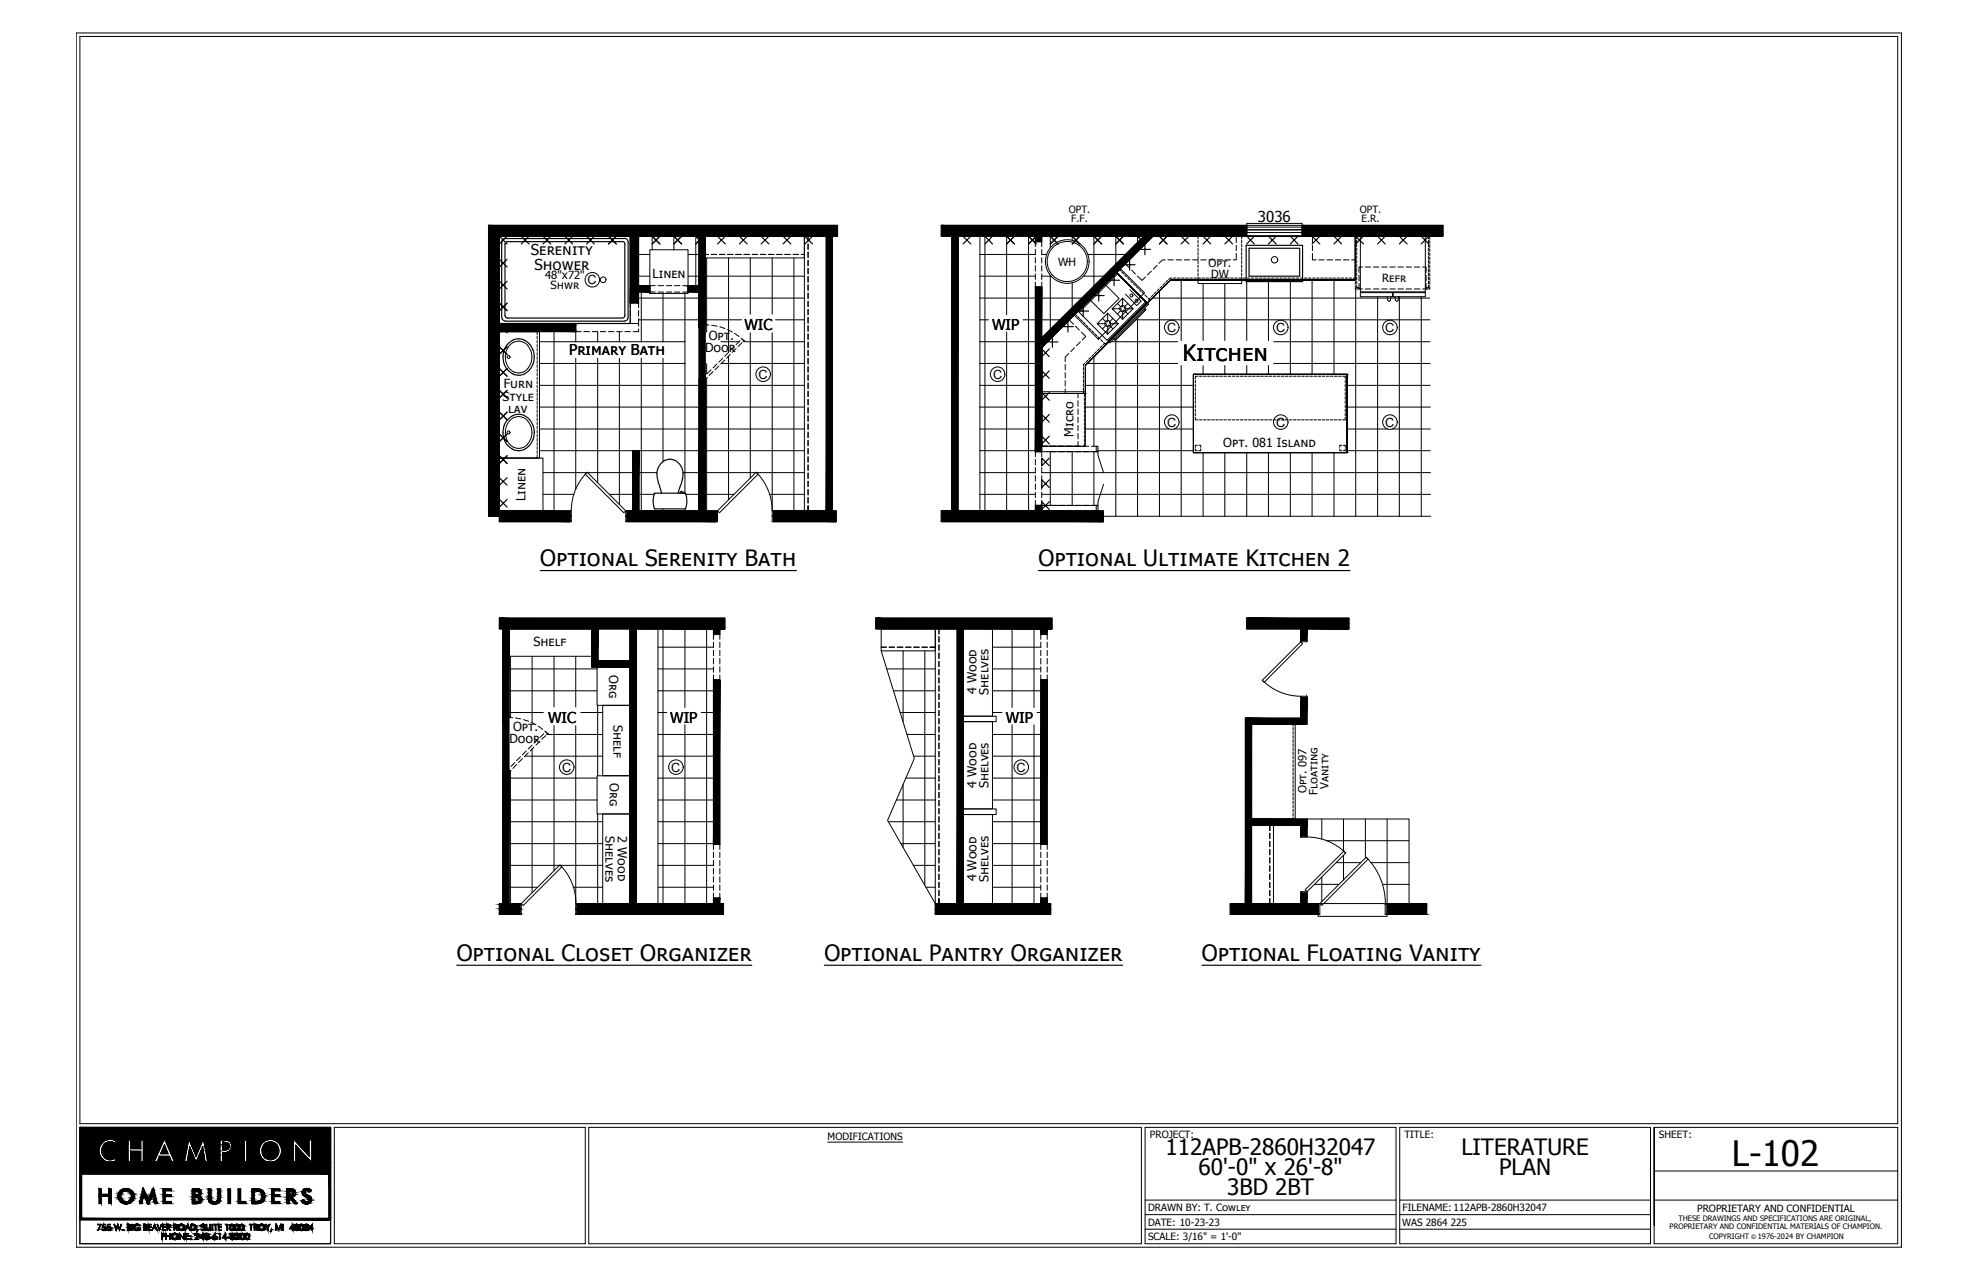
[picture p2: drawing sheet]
<svg xmlns="http://www.w3.org/2000/svg" width="432mm" height="279mm" viewBox="0 0 432 279" stroke-linecap="round" stroke-linejoin="round" font-family="sans-serif">
<defs><g id="words">
<text font-size="7.6" x="378" y="254.5">L-102</text>
<g font-size="4.9">
<text x="258.2" y="78.9">Kitchen</text>
<text x="117.9" y="123.5">Optional Serenity Bath</text>
<text x="226.7" y="123.5">Optional Ultimate Kitchen 2</text>
<text x="99.7" y="209.7">Optional Closet Organizer</text>
<text x="180" y="209.7">Optional Pantry Organizer</text>
<text x="262.4" y="209.7">Optional Floating Vanity</text>
<text x="254.5" y="252.2">112APB-2860H32047</text>
<text x="261.7" y="256.6">60'-0&quot; x 26'-8&quot;</text>
<text x="319" y="252.2">LITERATURE</text>
<text x="327.2" y="256.6">PLAN</text>
<text x="267.9" y="260.9">3BD 2BT</text>
</g>
<g font-size="3.3">
<text x="274.6" y="48.4">3036</text>
<text x="115.9" y="55.8">Serenity</text>
<text x="116.7" y="59">Shower</text>
<text x="124.2" y="77.6">Primary Bath</text>
<text x="162.5" y="72">WIC</text>
<text x="216.6" y="72">WIP</text>
<text x="119.6" y="157.7">WIC</text>
<text x="146.3" y="157.7">WIP</text>
<text x="219.5" y="157.7">WIP</text>
</g>
<g font-size="2.8">
<text x="128.3" y="62.1">C</text>
<text x="254.8" y="72.5">C</text>
<text x="278.6" y="72.5">C</text>
<text x="302.4" y="72.5">C</text>
<text x="165.6" y="82.7">C</text>
<text x="216.8" y="82.7">C</text>
<text x="254.8" y="93.1">C</text>
<text x="278.6" y="93.1">C</text>
<text x="302.4" y="93.1">C</text>
<text x="122.7" y="168.4">C</text>
<text x="146.5" y="168.4">C</text>
<text x="221.9" y="168.4">C</text>
</g>
<g font-size="2.7">
<text x="142.5" y="60.6">Linen</text>
<text x="153.9" y="76.8">Door</text>
<text x="154.7" y="74.2">Opt.</text>
<text x="109.7" y="87.5">Style</text>
<text x="110" y="84.8">Furn</text>
<text x="111" y="90.1">lav</text>
<text x="234.4" y="95.3" transform="rotate(-90 234.4 95.3)">Micro</text>
<text x="267" y="97.7">Opt. 081 Island</text>
<text x="114.7" y="109.3" transform="rotate(-90 114.7 109.3)">Linen</text>
<text x="116.5" y="141.1">Shelf</text>
<text x="133" y="147.4" transform="rotate(90 133 147.4)">Org</text>
<text x="213.1" y="151.5" transform="rotate(-90 213.1 151.5)">4 Wood</text>
<text x="215.8" y="151.6" transform="rotate(-90 215.8 151.6)">Shelves</text>
<text x="112" y="159.6">Opt.</text>
<text x="133.9" y="158.2" transform="rotate(90 133.9 158.2)">Shelf</text>
<text x="111.2" y="162.2">Door</text>
<text x="133.1" y="170.9" transform="rotate(90 133.1 170.9)">Org</text>
<text x="213.1" y="171.9" transform="rotate(-90 213.1 171.9)">4 Wood</text>
<text x="215.8" y="172.1" transform="rotate(-90 215.8 172.1)">Shelves</text>
<text x="132.2" y="182.5" transform="rotate(90 132.2 182.5)">Shelves</text>
<text x="134.9" y="182.6" transform="rotate(90 134.9 182.6)">2 Wood</text>
<text x="213.1" y="192.4" transform="rotate(-90 213.1 192.4)">4 Wood</text>
<text x="215.8" y="192.5" transform="rotate(-90 215.8 192.5)">Shelves</text>
</g>
<g font-size="2.5">
<text x="231" y="58">WH</text>
<text x="263.8" y="58.4">Opt.</text>
<text x="119" y="60.9">48&quot;x72&quot;</text>
<text x="120.2" y="63.1">Shwr</text>
<text x="264.4" y="60.6">DW</text>
<text x="301.8" y="61.6">Refr</text>
<text x="285.2" y="173.1" transform="rotate(-90 285.2 173.1)">Opt. 097</text>
<text x="287.6" y="173.5" transform="rotate(-90 287.6 173.5)">Floating</text>
<text x="290" y="172.2" transform="rotate(-90 290 172.2)">Vanity</text>
</g>
<g font-size="2.2">
<text x="233.3" y="46.4">OPT.</text>
<text x="296.8" y="46.4">OPT.</text>
<text x="233.8" y="48.6">F.F.</text>
<text x="297.2" y="48.6">E.R.</text>
<text x="180.7" y="248.8">MODIFICATIONS</text>
<text x="251" y="248.5">PROJECT:</text>
<text x="306.6" y="248.5">TITLE:</text>
<text x="362.2" y="248.5">SHEET:</text>
<text x="250.6" y="264.3">DRAWN BY: T. Cowley</text>
<text x="250.6" y="267.5">DATE: 10-23-23</text>
<text x="306.1" y="267.5">WAS 2864 225</text>
<text x="306.2" y="264.3">FILENAME: 112APB-2860H32047</text>
<text x="370.5" y="264.5">PROPRIETARY AND CONFIDENTIAL</text>
<text x="250.6" y="270.7">SCALE: 3/16&quot; = 1'-0&quot;</text>
</g>
<g font-size="1.6">
<text x="364.5" y="268.4">PROPRIETARY AND CONFIDENTIAL MATERIALS OF CHAMPION.</text>
<text x="366.4" y="266.6">THESE DRAWINGS AND SPECIFICATIONS ARE ORIGINAL,</text>
<text x="373.1" y="270.6">COPYRIGHT</text>
<text x="383.8" y="270.6">1976-2024 BY CHAMPION</text>
</g>
<text font-size="1.4" x="382.4" y="270.6">©</text>
</g></defs>
<g fill="#000" stroke="#000" stroke-width=".22">
<path d="M23.7 253.1h.7zM23.7 249.3h.7zM35.9 249.9l.8 1.9h-1.6zM41.2 248.6l1.6 3.7zM41.2 248.6h3.2l-1.6 3.7zM49.3 251.6h4zM58.3 253h1.4l-.3 .1zM58.6 249.3h.8zM64.2 248.8l3.3 3.5zM64.2 248.8h3.3v3.5zM64.6 250v.1zM66.8 259.4h.4z"/>
<path d="M21.3 268.6h.2zM22.3 268.4h.1zM22.4 267.8h.1zM22.6 267.8h.2zM23.3 268.4h.2zM23.5 267.8h.1zM23.7 268.6h.1zM23.7 267.8h.2zM29.8 267.2h.2zM32.3 262.8h.1zM32.7 261.2h.5zM38 270.6h.3z"/>
<path d="M38 269.2h.2zM39.3 268.6h.6zM39.5 267.2h.2zM40 267.5h.2zM41.6 269.8h.1zM41.6 269.9h.1zM41.6 270.6h.1zM42.8 260.9h.9zM42.9 262.3h1zM43.1 268.4l-.1 .4zM43.1 268.4h.2l-.2 .4zM43.2 269.7h.1z"/>
<path d="M44 268.4h.1zM44.5 267.4h.2zM45.4 268.6h.2zM46.6 262.8h.4zM47.1 270.3h.1zM50.5 267.3h.2zM51.4 267.4h.1zM51.4 267.4h.2zM51.4 269.4h.2zM51.5 269.4h.1zM51.6 267.3h.2zM52.6 269.4h.1z"/>
<path d="M52.7 267.3h.1zM52.8 270.6h.2zM52.7 269.3h.2zM53.8 270.6h.3zM56.3 262.3h1.1zM57.1 268.6h.1zM57 267.2h.2zM59.2 268.4h.2l-.2 .4zM63.5 260.9h.9zM65.7 268.6h.2zM65.7 267.3h.2zM66.1 268.2h.2z"/>
<path d="M66.1 262h.2zM66.5 267.5h.1zM66.5 268h.2zM67.4 260.1h.2z"/>
<path d="M106.6 51.6v61.1l2.2-61.1zM108.8 51.6v61.1h-2.2z"/>
<path d="M108.8 51.6v61.1l.2-61.1zM109 51.6v61.1h-.2z"/>
<path d="M152.6 51.6v19l.2-19zM152.8 51.6v19h-.2z"/>
<path d="M152.8 51.6v19l1-19zM153.8 51.6v19h-1z"/>
<path d="M153.8 51.6v19l.2-19zM154 51.6v19h-.2z"/>
<path d="M180.4 51.6v59.9l.2-59.9zM180.6 51.6v59.9h-.2z"/>
<path d="M180.6 51.6v59.9l1-59.9zM181.6 51.6v59.9h-1z"/>
<path d="M181.6 51.6v59.9l.1-59.9zM181.7 51.6v59.9h-.1z"/>
<path d="M106.6 49.2l76.2 2.2v-2.2zM106.6 49.2l76.2 2.2h-76.2z"/>
<path d="M106.6 51.4l76.2 .2v-.2zM106.6 51.4l76.2 .2h-76.2z"/>
<path d="M207.8 51.6v59.9l.1-59.9zM207.9 51.6v59.9h-.1z"/>
<path d="M207.9 51.6v59.9l1.1-59.9zM209 51.6v59.9h-1.1z"/>
<path d="M209 51.6v59.9l.1-59.9zM209.1 51.6v59.9h-.1z"/>
<path d="M226 51.6v1.1l.2-1.1zM226.2 51.6v1.1h-.2z"/>
<path d="M226.2 51.6v1.1l1-1.1zM227.2 51.6v1.1h-1z"/>
<path d="M227.2 51.6v1.1l.2-1.1zM227.4 51.6v1.1h-.2z"/>
<path d="M249.7 51.6l-22.3 22.2 22.5-22.2zM227.4 73.8l22.5-22.2-22.5 22.5z"/>
<path d="M249.9 51.6l-22.5 22.5 24-22.5zM227.4 74.1l24-22.5-24 23.9z"/>
<path d="M251.4 51.6l-24 23.9 24.2-23.9zM227.4 75.5l24.2-23.9-24.2 24.2z"/>
<path d="M205.5 49.2l66.7 2.2v-2.2zM205.5 49.2l66.7 2.2h-66.7z"/>
<path d="M205.5 51.4l66.7 .2v-.2zM205.5 51.4l66.7 .2h-66.7z"/>
<path d="M284.3 49.2l30.7 2.2v-2.2zM284.3 49.2l30.7 2.2h-30.7z"/>
<path d="M284.3 51.4l30.7 .2v-.2zM284.3 51.4l30.7 .2h-30.7z"/>
<path d="M109 70.8v1.4h16.7zM109 70.8h16.7v1.4z"/>
<path d="M109 70.6v.2h16.7zM109 70.6h16.7v.2z"/>
<path d="M109 72.2v.2h16.7zM109 72.2h16.7v.2z"/>
<path d="M137.8 51.6l-.2 14.5h.2zM137.6 51.6h.2l-.2 14.5z"/>
<path d="M139.2 51.6l-1.4 14.5h1.4zM137.8 51.6h1.4l-1.4 14.5z"/>
<path d="M139.4 51.6l-.2 14.5h.2zM139.2 51.6h.2l-.2 14.5z"/>
<path d="M139.4 62.6l2.5 .9v-.9zM139.4 62.6l2.5 .9h-2.5z"/>
<path d="M139.4 63.5l2.5 .3v-.3zM139.4 63.5l2.5 .3h-2.5z"/>
<path d="M139.4 62.4l2.5 .2v-.2zM139.4 62.4l2.5 .2h-2.5z"/>
<path d="M150.2 62.6l2.4 .9v-.9zM150.2 62.6l2.4 .9h-2.4z"/>
<path d="M150.2 63.5l2.4 .3v-.3zM150.2 63.5l2.4 .3h-2.4z"/>
<path d="M150.2 62.4l2.4 .2v-.2zM150.2 62.4l2.4 .2h-2.4z"/>
<path d="M226 62.7v35.9l.2-35.9zM226.2 62.7v35.9h-.2z"/>
<path d="M226.2 62.7v35.9l1-35.9zM227.2 62.7v35.9h-1z"/>
<path d="M227.2 62.7v35.9l.2-35.9zM227.4 62.7v35.9h-.2z"/>
<path d="M138.1 98.4v13.1l.2-13.1zM138.3 98.4v13.1h-.2z"/>
<path d="M138.3 98.4v13.1l1-13.1zM139.3 98.4v13.1h-1z"/>
<path d="M139.3 98.4v13.1l.2-13.1zM139.5 98.4v13.1h-.2z"/>
<path d="M152.6 83.1v28.4l.2-28.4zM152.8 83.1v28.4h-.2z"/>
<path d="M152.6 70.6v12.5h1.4zM152.6 70.6h1.4v12.5z"/>
<path d="M152.8 83.1v28.4l1-28.4zM153.8 83.1v28.4h-1z"/>
<path d="M153.8 83.1v28.4l.2-28.4zM154 83.1v28.4h-.2z"/>
<path d="M109 111.7v1h15.4zM109 111.7h15.4v1z"/>
<path d="M109 111.5v.2h15.4zM109 111.5h15.4v.2z"/>
<path d="M109 112.7l15.4 1v-1zM109 112.7l15.4 1h-15.4z"/>
<path d="M109 113.7l15.4 .2v-.2zM109 113.7l15.4 .2h-15.4z"/>
<path d="M136.9 111.7v1h19.4zM136.9 111.7h19.4v1z"/>
<path d="M136.9 111.5v.2h19.4zM136.9 111.5h19.4v.2z"/>
<path d="M136.9 112.7l19.4 1v-1zM136.9 112.7l19.4 1h-19.4z"/>
<path d="M136.9 113.7l19.4 .2v-.2zM136.9 113.7l19.4 .2h-19.4z"/>
<path d="M168.9 111.7v1h13.6zM168.9 111.7h13.6v1z"/>
<path d="M168.9 111.5v.2h13.6zM168.9 111.5h13.6v.2z"/>
<path d="M168.9 112.7l13.6 1v-1zM168.9 112.7l13.6 1h-13.6z"/>
<path d="M168.9 113.7l13.6 .2v-.2zM168.9 113.7l13.6 .2h-13.6z"/>
<path d="M205.5 111.7v1h35.4zM205.5 111.7h35.4v1z"/>
<path d="M205.5 111.5v.2h35.4zM205.5 111.5h35.4v.2z"/>
<path d="M226 110.3v1.2l.2-1.2zM226.2 110.3v1.2h-.2z"/>
<path d="M226.2 110.3v1.2l1-1.2zM227.2 110.3v1.2h-1z"/>
<path d="M227.2 110.3v1.2l.2-1.2zM227.4 110.3v1.2h-.2z"/>
<path d="M205.5 112.7l35.4 1v-1zM205.5 112.7l35.4 1h-35.4z"/>
<path d="M205.5 113.7l35.4 .2v-.2zM205.5 113.7l35.4 .2h-35.4z"/>
<path d="M109.7 137.3v19l.2-19zM109.9 137.3v19h-.2z"/>
<path d="M109.9 137.3v19l1-19zM110.9 137.3v19h-1z"/>
<path d="M110.9 137.3v19l.2-19zM111.1 137.3v19h-.2z"/>
<path d="M129.2 137.3v8.1l.2-8.1zM129.4 137.3v8.1h-.2z"/>
<path d="M129.4 137.3v8.1l.9-8.1zM130.3 137.3v8.1h-.9z"/>
<path d="M130.3 137.3v8.1l.3-8.1zM130.6 137.3v8.1h-.3z"/>
<path d="M137.5 137.3v59.9l.2-59.9zM137.7 137.3v59.9h-.2z"/>
<path d="M137.7 137.3v59.9l1-59.9zM138.7 137.3v59.9h-1z"/>
<path d="M138.7 137.3v59.9l.2-59.9zM138.9 137.3v59.9h-.2z"/>
<path d="M155.7 137.3v1.2l.3-1.2zM156 137.3v1.2h-.3z"/>
<path d="M156 137.3v1.2l1-1.2zM157 137.3v1.2h-1z"/>
<path d="M157 137.3v1.2l.1-1.2zM157.1 137.3v1.2h-.1z"/>
<path d="M109 134.9l49.2 2.2v-2.2zM109 134.9l49.2 2.2h-49.2z"/>
<path d="M109 137.1l49.2 .2v-.2zM109 137.1l49.2 .2h-49.2z"/>
<path d="M209 137.3v59.9l.1-59.9zM209.1 137.3v59.9h-.1z"/>
<path d="M209.1 137.3v59.9l1-59.9zM210.1 137.3v59.9h-1z"/>
<path d="M210.1 137.3v59.9l.2-59.9zM210.3 137.3v59.9h-.2z"/>
<path d="M227.2 137.3v1.2l.2-1.2zM227.4 137.3v1.2h-.2z"/>
<path d="M227.4 137.3v1.2l1-1.2zM228.4 137.3v1.2h-1z"/>
<path d="M228.4 137.3v1.2l.2-1.2zM228.6 137.3v1.2h-.2z"/>
<path d="M191.2 134.9l38.5 2.2v-2.2zM191.2 134.9l38.5 2.2h-38.5z"/>
<path d="M191.2 137.1l38.5 .2v-.2zM191.2 137.1l38.5 .2h-38.5z"/>
<path d="M272.2 135.1v1h22.3zM272.2 135.1h22.3v1z"/>
<path d="M272.2 134.9v.2h22.3zM272.2 134.9h22.3v.2z"/>
<path d="M284.1 137.3l-.1 2.5h.1zM284 137.3h.1l-.1 2.5z"/>
<path d="M285.2 137.3l-1.1 2.5h1.1zM284.1 137.3h1.1l-1.1 2.5z"/>
<path d="M285.3 137.3l-.1 2.5h.1zM285.2 137.3h.1l-.1 2.5z"/>
<path d="M272.2 136.1l22.3 1v-1zM272.2 136.1l22.3 1h-22.3z"/>
<path d="M272.2 137.1l22.3 .2v-.2zM272.2 137.1l22.3 .2h-22.3z"/>
<path d="M129.2 145.4v.2h8.3zM129.2 145.4h8.3v.2z"/>
<path d="M130.6 144.4v1h6.9zM130.6 144.4h6.9v1z"/>
<path d="M130.6 144.2v.2h6.9zM130.6 144.2h6.9v.2z"/>
<path d="M155.7 148.4v35.9l.3-35.9zM156 148.4v35.9h-.3z"/>
<path d="M156 148.4v35.9l1-35.9zM157 148.4v35.9h-1z"/>
<path d="M157 148.4v35.9l.1-35.9zM157.1 148.4v35.9h-.1z"/>
<path d="M227.2 148.4v35.9l.2-35.9zM227.4 148.4v35.9h-.2z"/>
<path d="M227.4 148.4v35.9l1-35.9zM228.4 148.4v35.9h-1z"/>
<path d="M228.4 148.4v35.9l.2-35.9zM228.6 148.4v35.9h-.2z"/>
<path d="M271.9 156.9v40.3l.1-40.3zM272 156.9v40.3h-.1z"/>
<path d="M271.9 156.8v.1h13.3zM271.9 156.8h13.3v.1z"/>
<path d="M272 156.9v40.3l1-40.3zM273 156.9v40.3h-1z"/>
<path d="M273 156.9v40.3l.2-40.3zM273.2 156.9v40.3h-.2z"/>
<path d="M273.2 156.9v1h12zM273.2 156.9h12v1z"/>
<path d="M273.2 157.9v.2h12zM273.2 157.9h12v.2z"/>
<path d="M284.1 152.3l-.1 4.5h.1zM284 152.3h.1l-.1 4.5z"/>
<path d="M285.2 152.3l-1.1 4.5h1.1zM284.1 152.3h1.1l-1.1 4.5z"/>
<path d="M285.3 152.3l-.1 5.8h.1zM285.2 152.3h.1l-.1 5.8z"/>
<path d="M109.7 168.9v28.3l.2-28.3zM109.9 168.9v28.3h-.2z"/>
<path d="M109.7 156.3v12.6h1.4zM109.7 156.3h1.4v12.6z"/>
<path d="M109.9 168.9v28.3l1-28.3zM110.9 168.9v28.3h-1z"/>
<path d="M110.9 168.9v28.3l.2-28.3zM111.1 168.9v28.3h-.2z"/>
<path d="M273.2 179l12 1v-1zM273.2 179l12 1h-12z"/>
<path d="M273.2 180l12 .2v-.2zM273.2 180l12 .2h-12z"/>
<path d="M273.2 178.8l12 .2v-.2zM273.2 178.8l12 .2h-12z"/>
<path d="M109 197.4v1h4.5zM109 197.4h4.5v1z"/>
<path d="M109 197.2v.2h4.5zM109 197.2h4.5v.2z"/>
<path d="M109 198.4l4.5 1v-1zM109 198.4l4.5 1h-4.5z"/>
<path d="M109 199.4l4.5 .2v-.2zM109 199.4l4.5 .2h-4.5z"/>
<path d="M126 197.4v1h31.9zM126 197.4h31.9v1z"/>
<path d="M126 197.2v.2h31.9zM126 197.2h31.9v.2z"/>
<path d="M155.7 196v1.2l.3-1.2zM156 196v1.2h-.3z"/>
<path d="M156 196v1.2l1-1.2zM157 196v1.2h-1z"/>
<path d="M157 196v1.2l.1-1.2zM157.1 196v1.2h-.1z"/>
<path d="M126 198.4l31.9 1v-1zM126 198.4l31.9 1h-31.9z"/>
<path d="M126 199.4l31.9 .2v-.2zM126 199.4l31.9 .2h-31.9z"/>
<path d="M204.2 197.4v1h25.2zM204.2 197.4h25.2v1z"/>
<path d="M204.2 197.2v.2h25.2zM204.2 197.2h25.2v.2z"/>
<path d="M227.2 196v1.2l.2-1.2zM227.4 196v1.2h-.2z"/>
<path d="M227.4 196v1.2l1-1.2zM228.4 196v1.2h-1z"/>
<path d="M228.4 196v1.2l.2-1.2zM228.6 196v1.2h-.2z"/>
<path d="M204.2 198.4l25.2 1v-1zM204.2 198.4l25.2 1h-25.2z"/>
<path d="M204.2 199.4l25.2 .2v-.2zM204.2 199.4l25.2 .2h-25.2z"/>
<path d="M268.6 197.4v2.2h19.1zM268.6 197.4h19.1v2.2z"/>
<path d="M268.6 197.2v.2h19.1zM268.6 197.2h19.1v.2z"/>
<path d="M284.1 180.2l-.1 2.3h.1zM284 180.2h.1l-.1 2.3z"/>
<path d="M284.1 194.9l-.1 2.3h.1zM284 194.9h.1l-.1 2.3z"/>
<path d="M285.2 180.2l-1.1 2.3h1.1zM284.1 180.2h1.1l-1.1 2.3z"/>
<path d="M285.2 194.9l-1.1 2.3h1.1zM284.1 194.9h1.1l-1.1 2.3z"/>
<path d="M285.3 178.8l-.1 3.7h.1zM285.2 178.8h.1l-.1 3.7z"/>
<path d="M285.3 194.9l-.1 2.3h.1zM285.2 194.9h.1l-.1 2.3z"/>
<path d="M302.8 197.4v2.2h8.6zM302.8 197.4h8.6v2.2z"/>
<path d="M302.8 197.2v.2h8.6zM302.8 197.2h8.6v.2z"/>
<path d="M17.4 256.3l.4 9.6v-9.6zM17.4 256.3l.4 9.6h-.4z"/>
<path d="M17.4 251.2l4.3 .5-.1-.5zM17.4 251.2l4.3 .5h-4.3z"/>
<path d="M17.4 250.7l4.2 .5 .1-.5zM17.4 250.7l4.2 .5h-4.2z"/>
<path d="M17.4 251.7l4.4 .5-.1-.5zM17.4 251.7l4.4 .5h-4.4z"/>
<path d="M17.4 250.2l4.3 .5 .1-.5zM17.4 250.2l4.3 .5h-4.3z"/>
<path d="M17.4 252.2l4.7 .4-.3-.4zM17.4 252.2l4.7 .4h-4.7z"/>
<path d="M17.4 249.8l4.4 .4 .3-.4zM17.4 249.8l4.4 .4h-4.4z"/>
<path d="M17.4 252.6l5 .4-.3-.4zM17.4 252.6l5 .4h-5z"/>
<path d="M21.6 259.5l.5 1.2v-1.2zM21.6 259.5l.5 1.2h-.5z"/>
<path d="M17.4 249.4l4.7 .4 .3-.4zM17.4 249.4l4.7 .4h-4.7z"/>
<path d="M17.4 253l5.3 .3-.3-.3zM17.4 253l5.3 .3h-5.3z"/>
<path d="M17.4 249.1l5 .3 .3-.3zM17.4 249.1l5 .3h-5z"/>
<path d="M17.4 253.3l5.7 .2-.4-.2zM17.4 253.3l5.7 .2h-5.7z"/>
<path d="M17.4 248.9l5.3 .2 .4-.2zM17.4 248.9l5.3 .2h-5.3z"/>
<path d="M17.4 253.5l6.2 .2-.5-.2zM17.4 253.5l6.2 .2h-6.2z"/>
<path d="M17.4 248.8l5.7 .1 .5-.1zM17.4 248.8l5.7 .1h-5.7z"/>
<path d="M17.4 253.7h6.4zM17.4 253.7h6.4z"/>
<path d="M23.7 253.1h.6zM23.7 253.1h.6z"/>
<path d="M23.7 249.3h.7zM23.7 249.3h.7z"/>
<path d="M17.4 253.7h6.6zM17.4 253.7h6.6z"/>
<path d="M17.4 248.7h6.7zM17.4 248.7l6.2 .1z"/>
<path d="M23.7 259.5l.6 1.2v-1.2zM23.7 259.5l.6 1.2h-.6z"/>
<path d="M23.7 249.3h1zM23.4 249.3h1.3z"/>
<path d="M23.4 249.3l1.4 .1zM23.3 249.4h1.5z"/>
<path d="M23.4 253h1.3zM23.4 253l1 .1z"/>
<path d="M23.3 253h1.4zM23.3 253h1.4z"/>
<path d="M23.3 249.4l1.7 .1-.2-.1zM23.1 249.5l.2-.1 1.7 .1z"/>
<path d="M23.1 249.5l2 .1zM23 249.6h2.1z"/>
<path d="M23.1 252.9l1.6 .1 .3-.1zM23.1 252.9l1.6 .1h-1.4z"/>
<path d="M23 252.8h2.1zM23 252.8l2 .1z"/>
<path d="M23 249.6l2.3 .1-.2-.1zM23 249.6l2.3 .1h-2.4z"/>
<path d="M22.8 252.6l2.3 .2 .2-.2zM22.8 252.6l2.3 .2h-2.1z"/>
<path d="M26.2 260l.7 .1 .2-.1zM26.1 260.1l.1-.1 .7 .1z"/>
<path d="M26.3 259.9h1zM26.3 259.9h1.1z"/>
<path d="M26.3 259.9h1zM26.3 259.9l.8 .1z"/>
<path d="M26.3 259.9h1.2zM26.3 259.9h1.1z"/>
<path d="M27.5 259.4l.4 .1zM27.2 259.5h.7z"/>
<path d="M27.2 259.5h1zM26.8 259.5h1.4z"/>
<path d="M24.8 248.8l3.1 .1zM24.8 248.8l3.1 .1z"/>
<path d="M25 248.9l2.9 .1v-.1zM25 248.9l2.9 .1h-2.6z"/>
<path d="M25.3 249h2.6zM25.3 249h2.6z"/>
<path d="M25.3 249l2.6 .1zM25.3 249l2.6 .1z"/>
<path d="M25.3 249.1l2.6 .2v-.2zM25.3 249.1l2.6 .2h-2.6z"/>
<path d="M25.3 249.3l2.6 .3v-.3zM25.3 249.3l2.6 .3h-2.6z"/>
<path d="M25.3 249.6l2.6 .1zM25.3 249.6l2.6 .1z"/>
<path d="M25.3 249.7h2.6zM25.3 249.7h2.6z"/>
<path d="M22.9 249.7l5 .1zM22.7 249.8h5.2z"/>
<path d="M22.7 249.8l5.2 .3v-.3zM22.7 249.8l5.2 .3h-5.4z"/>
<path d="M22.5 250.1l5.4 .3v-.3zM22.5 250.1l5.4 .3h-5.5z"/>
<path d="M22.4 250.4l5.5 .4v-.4zM22.4 250.4l5.5 .4h-5.7z"/>
<path d="M22.2 250.8l5.7 .4v-.4zM22.2 250.8l5.7 .4h-5.7z"/>
<path d="M22.2 251.2l5.7 .4v-.4zM22.2 251.2l5.7 .4h-5.7z"/>
<path d="M22.2 251.6l5.7 .4v-.4zM22.2 251.6l5.7 .4h-5.5z"/>
<path d="M22.4 252l5.5 .3v-.3zM22.4 252l5.5 .3h-5.4z"/>
<path d="M22.5 252.3l5.4 .3v-.3zM22.5 252.3l5.4 .3h-5.2z"/>
<path d="M22.7 252.6h5.2zM22.7 252.6h5.2z"/>
<path d="M25.3 252.6l2.6 .1zM25.3 252.6l2.6 .1z"/>
<path d="M25.3 252.7l2.6 .1zM25.3 252.7l2.6 .1z"/>
<path d="M25.3 252.8l2.6 .2v-.2zM25.3 252.8l2.6 .2h-2.6z"/>
<path d="M25.3 253l2.6 .3v-.3zM25.3 253l2.6 .3h-2.6z"/>
<path d="M25.3 253.3h2.6zM25.3 253.3h2.6z"/>
<path d="M25.3 253.3l2.6 .1zM25.3 253.3l2.6 .1z"/>
<path d="M25.3 253.4l2.6 .1v-.1zM25 253.5l.3-.1 2.6 .1z"/>
<path d="M25 253.5l2.9 .1zM24.7 253.6h3.2z"/>
<path d="M26.8 259.5l1.7 .2-.3-.2zM26.5 259.7l.3-.2 1.7 .2z"/>
<path d="M26.5 259.7l2.2 .2-.2-.2zM26.3 259.9l.2-.2 2.2 .2z"/>
<path d="M27.5 259.9h1.2zM27.5 259.9h1.2z"/>
<path d="M27.6 259.9h1.1zM27.6 259.9h1.1z"/>
<path d="M27.8 259.9l1 .1zM27.8 259.9l1 .1z"/>
<path d="M28 260l.9 .1-.1-.1zM28 260l.9 .1z"/>
<path d="M28.5 248.8l2.2 1.9v-1.9zM28.5 248.8l2.2 1.9h-2.2z"/>
<path d="M28.5 251.3l2.2 2.3v-2.3zM28.5 251.3l2.2 2.3h-2.2z"/>
<path d="M31.2 259.4l.1 .1zM31.2 259.4l.1 .1z"/>
<path d="M31.2 259.5l.2 .1zM31.2 259.5l.2 .1h-.2z"/>
<path d="M31.2 259.6l.2 .1zM31.2 259.6l.2 .1z"/>
<path d="M31.2 259.7l.3 .3-.1-.3zM31.2 259.7l.3 .3h-.4z"/>
<path d="M33.4 259.4l.1 .1zM33.4 259.4l.1 .1z"/>
<path d="M33.4 259.5l.1 .1zM33.4 259.5l.1 .1z"/>
<path d="M33.4 259.6l.2 .1zM33.4 259.6l.2 .1h-.3z"/>
<path d="M33.3 259.7l.3 .2v-.2zM33.3 259.7l.3 .2h-.4z"/>
<path d="M33.2 259.9l.5 .3-.1-.3zM33.2 259.9l.5 .3h-.6z"/>
<path d="M24.7 248.8h11.1zM24.7 248.8h11.1z"/>
<path d="M31.3 248.8l2.4 4.8 2.1-4.8zM31.3 248.8l2.4 4.8h-2.4z"/>
<path d="M24.1 248.7h11.8zM24.1 248.7l11.7 .1z"/>
<path d="M17.4 248.6h18.5zM17.4 248.6l18.5 .1z"/>
<path d="M35.6 259.9l.5 .8v-.8zM35.6 259.9l.5 .8h-.5z"/>
<path d="M34.8 252.4l2.7 1.2-.5-1.2zM34.8 252.4l2.7 1.2h-3.2z"/>
<path d="M35.6 259.5l1.8 .4v-.4zM35.6 259.5l1.8 .4h-1.8z"/>
<path d="M35.9 248.6l4.4 5 .9-5zM35.9 248.6l4.4 5h-2.2z"/>
<path d="M41.4 250.4l1.4 3.2zM41.4 250.4l1.4 3.2h-1.9z"/>
<path d="M42 259.5h1.3zM42 259.5h1.3z"/>
<path d="M42 259.9l.5 .1zM42 259.9l.5 .1z"/>
<path d="M42 260l.5 .2v-.2zM42 260l.5 .2h-.5z"/>
<path d="M24.7 253.6h18.1zM24.7 253.6h18.1z"/>
<path d="M24.7 253.6l18.1 .1zM24.3 253.7h18.5z"/>
<path d="M24.3 253.7h18.5zM24 253.7h18.8z"/>
<path d="M42 259.5h1.3zM42 259.5h1.3z"/>
<path d="M42 259.5l1.6 .1zM42 259.5l1.6 .1z"/>
<path d="M42 259.6h1.6zM42 259.6h1.6z"/>
<path d="M42 259.6l1.6 .1zM42 259.6l1.6 .1z"/>
<path d="M42 259.7l1.7 .1zM42 259.7l1.7 .1z"/>
<path d="M42 259.8h1.8zM42 259.8h1.8z"/>
<path d="M42 259.8l1.8 .1zM42 259.8l1.8 .1z"/>
<path d="M42.7 259.9h1.1zM42.7 259.9h1.1z"/>
<path d="M42.8 259.9l1 .1zM42.8 259.9l1 .1z"/>
<path d="M43.1 260l.8 .1zM43.1 260l.8 .1z"/>
<path d="M44.2 250.4l.5 3.2zM44.2 250.4l.5 3.2h-1.9z"/>
<path d="M45.5 259.5h.5zM45.5 259.5h.5z"/>
<path d="M45.5 259.7h.5zM45.5 259.7h.5z"/>
<path d="M45.5 259.5h.5zM45.5 259.5h.5z"/>
<path d="M45.5 259.5l.5 .2v-.2zM45.5 259.5l.5 .2h-.5z"/>
<path d="M45.5 259.7l.5 .2v-.2zM45.5 259.7l.5 .2h-.5z"/>
<path d="M45.5 259.9l.5 .1zM45.5 259.9l.5 .1z"/>
<path d="M47.6 259.5h.5zM47.6 259.5h.5z"/>
<path d="M47.6 259.7h.5zM47.6 259.7h.5z"/>
<path d="M47.6 260h.5zM47.6 260h.5z"/>
<path d="M44.4 248.8h3.6zM44.4 248.8h3.6z"/>
<path d="M44.4 248.8l3.6 .2v-.2zM44.4 248.8l3.6 .2h-3.5z"/>
<path d="M44.5 249l3.5 .2v-.2zM44.5 249l3.5 .2h-3.5z"/>
<path d="M44.5 249.2l3.5 .4v-.4zM44.5 249.2l3.5 .4h-3.4z"/>
<path d="M44.6 249.6l3.4 .3v-.3zM44.6 249.6l3.4 .3h-3.3z"/>
<path d="M44.7 249.9l3.3 .4v-.4zM44.7 249.9l3.3 .4h-3.3z"/>
<path d="M44.7 250.3l3.3 .9v-.9zM44.7 250.3l3.3 .9h-3.1z"/>
<path d="M44.9 251.2l3.1 .9v-.9zM44.9 251.2l3.1 .9h-2.9z"/>
<path d="M45.1 252.1l2.9 .4v-.4zM45.1 252.1l2.9 .4h-2.9z"/>
<path d="M45.1 252.5l2.9 .4v-.4zM45.1 252.5l2.9 .4h-2.8z"/>
<path d="M45.2 252.9l2.8 .3v-.3zM45.2 252.9l2.8 .3h-2.7z"/>
<path d="M45.3 253.2l2.7 .2v-.2zM45.3 253.2l2.7 .2h-2.7z"/>
<path d="M45.3 253.4l2.7 .2v-.2zM45.3 253.4l2.7 .2h-2.7z"/>
<path d="M45.3 253.6h2.7zM45.3 253.6h2.7z"/>
<path d="M47.6 259.5h.5zM47.6 259.5h.5z"/>
<path d="M47.6 259.5l.5 .2v-.2zM47.6 259.5l.5 .2h-.5z"/>
<path d="M47.6 259.7l.5 .3v-.3zM47.6 259.7l.5 .3h-.5z"/>
<path d="M47.6 260l.5 .3v-.3zM47.6 260l.5 .3h-.5z"/>
<path d="M48.6 249.3h.3zM48.6 249.3h.3z"/>
<path d="M48.6 251h.2zM48.6 251h.3z"/>
<path d="M48.6 249.3h.3zM48.6 249.3h.3z"/>
<path d="M48.6 249.3l.7 .1zM48.6 249.3l.7 .1z"/>
<path d="M48.6 251h.3zM48.6 251h.3z"/>
<path d="M48.6 251h.7zM48.6 251h.3z"/>
<path d="M48.6 249.4h.8zM48.6 249.4h.8z"/>
<path d="M48.6 249.4l1.1 .1zM48.6 249.4l1.1 .1zM48.6 249.5h1.1zM48.6 249.5h1.1z"/>
<path d="M48.6 251h.8zM48.6 251h.7z"/>
<path d="M48.6 250.9h1zM48.6 250.9l.8 .1z"/>
<path d="M48.6 249.5l1.2 .1-.1-.1zM48.6 249.5l1.2 .1h-1.2z"/>
<path d="M48.6 250.9h1.1zM48.6 250.9h1z"/>
<path d="M48.6 249.6l1.4 .2-.2-.2zM48.6 249.6l1.4 .2h-1.4z"/>
<path d="M48.6 250.7l1.1 .2 .2-.2zM48.6 250.7l1.1 .2h-1.1z"/>
<path d="M48.6 250.6l1.3 .1v-.1zM48.6 250.6l1.3 .1h-1.3z"/>
<path d="M48.6 249.8l1.4 .1zM48.6 249.8l1.4 .1z"/>
<path d="M48.6 249.9l1.4 .2v-.2zM48.6 249.9l1.4 .2h-1.4z"/>
<path d="M48.6 250.5h1.4zM48.6 250.5l1.3 .1z"/>
<path d="M48.6 250.2l1.4 .3v-.3zM48.6 250.2l1.4 .3h-1.4z"/>
<path d="M48.6 250.1h1.4zM48.6 250.1l1.4 .1z"/>
<path d="M49.8 259.5l.5 3.2v-3.2zM49.8 259.5l.5 3.2h-.5z"/>
<path d="M52 259.5l.5 2.8v-2.8zM52 259.5l.5 2.8h-.5z"/>
<path d="M48.7 248.8h4.6zM48.7 248.8h4.6z"/>
<path d="M49.2 248.8l4.1 .1zM49.2 248.8l4.1 .1z"/>
<path d="M49.6 248.9l3.7 .1v-.1zM49.6 248.9l3.7 .1h-3.4z"/>
<path d="M49.9 249l3.4 .1v-.1zM49.9 249l3.4 .1h-3.1z"/>
<path d="M50.2 249.1l3.1 .2v-.2zM50.2 249.1l3.1 .2h-3z"/>
<path d="M50.3 249.3l3 .3v-.3zM50.3 249.3l3 .3h-2.8z"/>
<path d="M50.5 249.6l2.8 .3v-.3zM50.5 249.6l2.8 .3h-2.8z"/>
<path d="M50.5 249.9l2.8 .3v-.3zM50.5 249.9l2.8 .3h-2.8z"/>
<path d="M50.5 250.2l2.8 .3v-.3zM50.5 250.2l2.8 .3h-2.8z"/>
<path d="M50.5 250.5l2.8 .3v-.3zM50.5 250.5l2.8 .3h-2.9z"/>
<path d="M50.4 250.8l2.9 .3v-.3zM50.4 250.8l2.9 .3h-3z"/>
<path d="M50.3 251.1l3 .1v-.1zM50.1 251.2l.2-.1 3 .1z"/>
<path d="M50.1 251.2l3.2 .2v-.2zM49.8 251.4l.3-.2 3.2 .2z"/>
<path d="M49.8 251.4l3.5 .1zM49.6 251.5h3.7z"/>
<path d="M49.6 251.5l3.7 .1zM49.3 251.6h4zM48.9 251.6h4.4z"/>
<path d="M48.6 251.6l4.7 .1zM48.6 251.6l4.7 .1z"/>
<path d="M48.6 251.7l4.7 .2v-.2zM48.6 251.7l4.7 .2h-4.7z"/>
<path d="M48.6 251.9l4.7 .3v-.3zM48.6 251.9l4.7 .3h-4.7z"/>
<path d="M48.6 252.2l4.7 .4v-.4zM48.6 252.2l4.7 .4h-4.7z"/>
<path d="M48.6 252.6l4.7 .4v-.4zM48.6 252.6l4.7 .4h-4.7z"/>
<path d="M48.6 253l4.7 .3v-.3zM48.6 253l4.7 .3h-4.7z"/>
<path d="M48.6 253.3l4.7 .2v-.2zM48.6 253.3l4.7 .2h-4.7z"/>
<path d="M48.6 253.5l4.7 .1zM48.6 253.5l4.7 .1z"/>
<path d="M55 260h.5zM55 260h.6z"/>
<path d="M55 260h.5zM55 260h.5z"/>
<path d="M55 259.5h.8zM55 259.5h.8z"/>
<path d="M55 259.5h1zM55 259.5h1z"/>
<path d="M55 259.5h1.4zM55 259.5h1.4z"/>
<path d="M55 259.5h1.5zM55 259.5h1.5z"/>
<path d="M55 259.5h1.7zM55 259.5h1.7z"/>
<path d="M53.9 251.2l2.7 .5v-.5zM53.9 251.2l2.7 .5h-2.7z"/>
<path d="M53.9 250.7l2.7 .5v-.5zM53.9 250.7l2.7 .5h-2.7z"/>
<path d="M53.9 251.7l2.9 .5-.2-.5zM53.9 251.7l2.9 .5h-2.9z"/>
<path d="M55 259.5l2.1 .2-.4-.2zM55 259.5l2.1 .2h-2.1z"/>
<path d="M53.9 250.2l2.7 .5 .2-.5zM53.9 250.2l2.7 .5h-2.7z"/>
<path d="M53.9 252.2l3.1 .4-.2-.4zM53.9 252.2l3.1 .4h-3.1z"/>
<path d="M53.9 249.8l2.9 .4 .2-.4zM53.9 249.8l2.9 .4h-2.9z"/>
<path d="M53.9 252.6l3.4 .4-.3-.4zM53.9 252.6l3.4 .4h-3.4z"/>
<path d="M55 259.7h2.1zM55 259.7h2.1z"/>
<path d="M55 259.7l2.3 .1-.2-.1zM55 259.7l2.3 .1h-2.3z"/>
<path d="M55 259.8l2.4 .2-.1-.2zM55 259.8l2.4 .2h-2.4z"/>
<path d="M53.9 249.4l3.1 .4 .3-.4zM53.9 249.4l3.1 .4h-3.1z"/>
<path d="M53.9 253l3.8 .3-.4-.3zM53.9 253l3.8 .3h-3.8z"/>
<path d="M55.9 260h1.5zM55.9 260h1.5z"/>
<path d="M56.2 260h1.2zM56.2 260h1.2z"/>
<path d="M56.4 260l1 .1zM56.4 260l1 .1z"/>
<path d="M53.9 249.1l3.4 .3 .4-.3zM53.9 249.1l3.4 .3h-3.4z"/>
<path d="M53.9 253.3l4.2 .2-.4-.2zM53.9 253.3l4.2 .2h-4.2z"/>
<path d="M53.9 248.9l3.8 .2 .4-.2zM53.9 248.9l3.8 .2h-3.8z"/>
<path d="M53.9 253.5l4.5 .1zM53.9 253.5l4.5 .1z"/>
<path d="M58.3 253l1.1 .1zM58.7 253.1h.7z"/>
<path d="M53.9 248.8h4.5zM53.9 248.8l4.2 .1z"/>
<path d="M42.8 253.6l15.7 .1zM42.8 253.6l15.7 .1z"/>
<path d="M44.4 248.8h14.1zM44.4 248.8h14z"/>
<path d="M42.8 253.7h16zM42.8 253.7h16z"/>
<path d="M42.8 253.7h16.2zM42.8 253.7h16.2z"/>
<path d="M44.4 248.7h14.6zM44.4 248.7l14.1 .1z"/>
<path d="M58.6 249.3l1.2 .1zM58.3 249.4h1.5z"/>
<path d="M58.3 249.4l1.8 .2-.3-.2zM58 249.6l.3-.2 1.8 .2z"/>
<path d="M59.3 259.9l.5 .8v-.8zM59.3 259.9l.5 .8h-.5z"/>
<path d="M58 252.8l1.7 .2 .4-.2zM58 252.8l1.7 .2h-1.4z"/>
<path d="M58 249.6l2.4 .2-.3-.2zM57.7 249.8l.3-.2 2.4 .2z"/>
<path d="M57.7 252.6l2.4 .2 .2-.2zM57.7 252.6l2.4 .2h-2.1z"/>
<path d="M57.7 249.8l2.9 .3-.2-.3zM57.7 249.8l2.9 .3h-3.1z"/>
<path d="M57.5 250.1l3.2 .3-.1-.3zM57.5 250.1l3.2 .3h-3.4z"/>
<path d="M57.5 252.3l2.8 .3 .3-.3zM57.5 252.3l2.8 .3h-2.6z"/>
<path d="M57.3 250.4l3.5 .4-.1-.4zM57.3 250.4l3.5 .4h-3.6z"/>
<path d="M57.3 252l3.3 .3 .1-.3zM57.3 252l3.3 .3h-3.1z"/>
<path d="M57.2 250.8l3.7 .4-.1-.4zM57.2 250.8l3.7 .4h-3.7z"/>
<path d="M57.2 251.6l3.5 .4 .1-.4zM57.2 251.6l3.5 .4h-3.4z"/>
<path d="M57.2 251.2l3.6 .4 .1-.4zM57.2 251.2l3.6 .4h-3.6z"/>
<path d="M59.3 259.5l1.8 .4v-.4zM59.3 259.5l1.8 .4h-1.8z"/>
<path d="M62.6 259.9l.6 .1zM62.6 259.9l.6 .1z"/>
<path d="M62.6 260l.6 .1zM62.6 260l.6 .1z"/>
<path d="M62.6 259.5h1zM62.6 259.5h1z"/>
<path d="M62.6 259.5h1.1zM62.6 259.5h1.1z"/>
<path d="M62.6 259.5h1.2zM62.6 259.5h1.2z"/>
<path d="M62.6 259.5h1.3zM62.6 259.5h1.3z"/>
<path d="M62.6 259.5l1.4 .1zM62.6 259.5l1.4 .1z"/>
<path d="M62.6 259.6l1.6 .1-.2-.1zM62.6 259.6l1.6 .1h-1.6zM62.6 259.7h1.6zM62.6 259.7h1.6z"/>
<path d="M17.4 248.5l46.6 .1zM17.4 248.5l46.6 .1z"/>
<path d="M44.4 248.6l19.6 .1zM44.4 248.6l19.6 .1z"/>
<path d="M59 248.7l5 .1zM59 248.7l5 .1z"/>
<path d="M59.5 248.8l4.5 .1v-.1zM59.5 248.8l4.5 .1h-4z"/>
<path d="M60 248.9l4 .2v-.2zM60 248.9l4 .2h-3.6z"/>
<path d="M60.4 249.1l3.6 .3v-.3zM60.4 249.1l3.6 .3h-3.3z"/>
<path d="M60.7 249.4l3.3 .4v-.4zM60.7 249.4l3.3 .4h-3z"/>
<path d="M61 249.8l3 .4v-.4zM61 249.8l3 .4h-2.7z"/>
<path d="M61.3 250.2l2.7 .5v-.5zM61.3 250.2l2.7 .5h-2.6z"/>
<path d="M61.4 250.7l2.6 .5v-.5zM61.4 250.7l2.6 .5h-2.5z"/>
<path d="M61.5 251.2l2.5 .5v-.5zM61.5 251.2l2.5 .5h-2.6z"/>
<path d="M61.4 251.7l2.6 .5v-.5zM61.4 251.7l2.6 .5h-2.7z"/>
<path d="M61.3 252.2l2.7 .4v-.4zM61.3 252.2l2.7 .4h-3z"/>
<path d="M61 252.6l3 .4v-.4zM61 252.6l3 .4h-3.3z"/>
<path d="M60.7 253l3.3 .3v-.3zM60.4 253.3l.3-.3 3.3 .3z"/>
<path d="M60.4 253.3l3.6 .2v-.2zM60 253.5l.4-.2 3.6 .2z"/>
<path d="M60 253.5l4 .1zM59.7 253.6h4.3z"/>
<path d="M62.6 259.7l1.8 .2-.2-.2zM62.6 259.7l1.8 .2h-1.8z"/>
<path d="M63.2 259.9h1.2zM63.2 259.9h1.2z"/>
<path d="M63.4 259.9l1 .1zM63.4 259.9l1 .1z"/>
<path d="M63.6 260h.8zM63.6 260h.8z"/>
<path d="M63.6 260l.8 .1zM63.6 260l.8 .1z"/>
<path d="M64.6 250.1l3.3 3.5zM64.6 250.1l3.3 3.5h-3.3z"/>
<path d="M66.1 259.9h.7zM66.1 259.9l.5 .1z"/>
<path d="M66.1 259.9h.8zM66.1 259.9h.9z"/>
<path d="M66.1 259.9h.8zM66.1 259.9h.7z"/>
<path d="M66.8 259.4l.5 .1zM66.6 259.5h.7z"/>
<path d="M66.6 259.5h.8zM66.5 259.5h.9z"/>
<path d="M66.5 259.5l1.1 .1zM66.3 259.6h1.3z"/>
<path d="M66.3 259.6h1.3zM66.3 259.6h1.3z"/>
<path d="M66.3 259.6l1.5 .2-.2-.2zM66.3 259.6l1.5 .2h-1.6z"/>
<path d="M66.2 259.8h1.6zM66.2 259.8h1.6z"/>
<path d="M66.1 259.8l1.7 .1zM66.1 259.8l1.7 .1z"/>
<path d="M67 259.9h.9zM67 259.9h.9z"/>
<path d="M67.3 260h.5zM67.3 260h.6z"/>
<path d="M67.3 260h.5zM67.3 260h.5z"/>
<path d="M67.1 259.9h.8zM67.1 259.9h.8z"/>
<path d="M67.1 259.9l.8 .1zM67.1 259.9l.8 .1z"/>
<path d="M59.7 253.6l8.2 .1zM59.5 253.7h8.4z"/>
<path d="M59.5 253.7h8.4zM59.3 253.7h8.6z"/>
<path d="M59.3 253.7h8.6zM59 253.7h8.9z"/>
<path d="M17.4 253.7l50.7 .1zM17.4 253.7l50.7 .1z"/>
<path d="M17.4 246.1l54.8 2.4v-2.4zM17.4 246.1l54.8 2.4h-54.8z"/>
<path d="M64 248.5l8.2 .3v-.3zM64 248.5l8.2 .3h-8z"/>
<path d="M68.1 248.8l4.1 5v-5zM68.1 248.8l4.1 5h-4.1z"/>
<path d="M17.4 253.8l54.8 2.5v-2.5zM17.4 253.8l54.8 2.5h-54.8z"/>
<path d="M71.8 256.3l.4 9.6v-9.6zM71.8 256.3l.4 9.6h-.4z"/>
<path d="M21.9 267.3l-.4 1.3 .6-1.3zM21.9 267.3l-.4 1.3h-.2z"/>
<path d="M21.3 267.3h.8zM21.3 267.3h.8z"/>
<path d="M21.6 261.2l.5 1.5v-1.5zM21.6 261.2l.5 1.5h-.5z"/>
<path d="M22.4 267.8h.1zM22.4 267.8h.1z"/>
<path d="M22.4 267.8h.1zM22.4 267.8h.1z"/>
<path d="M22.3 268.4h.1zM22.3 268.4h.1z"/>
<path d="M22.3 268.4h.2zM22.3 268.4h.2z"/>
<path d="M22.4 267.8h.1zM22.4 267.8h.2z"/>
<path d="M22.3 268.4h.2zM22.3 268.4h.2z"/>
<path d="M22.3 268.4l.3 .1zM22.3 268.4l.3 .1z"/>
<path d="M22.6 267.8h.3zM22.6 267.8h.3z"/>
<path d="M22.5 267.3v.5zM22.5 267.3v.5h-.1z"/>
<path d="M22.4 267.8h.2zM22.4 267.8h.3z"/>
<path d="M22.6 267.8h.3zM22.6 267.8h.3z"/>
<path d="M22.8 267.8h.2zM22.8 267.8h.2z"/>
<path d="M22.5 268.6h.3zM22.5 268.6h.2z"/>
<path d="M22.6 267.8h.3zM22.5 267.8h.4z"/>
<path d="M22.4 267.8h.6zM22.4 267.8h.6z"/>
<path d="M22.4 268.6h.5zM22.4 268.6h.5z"/>
<path d="M22.5 268.6h.4zM22.5 268.6h.3z"/>
<path d="M22.4 267.8h.6zM22.4 267.8h.6z"/>
<path d="M22.7 267.8h.3zM22.7 267.8h.3z"/>
<path d="M22.7 267.8h.3zM22.7 267.8h.3z"/>
<path d="M23 268.1h.1zM23 268.1h.1z"/>
<path d="M22.8 268.5h.2zM22.7 268.5h.3z"/>
<path d="M22.4 268.5h.6zM22.4 268.5l.5 .1z"/>
<path d="M22.8 267.8l.3 .1zM22.8 267.8l.3 .1z"/>
<path d="M22.9 268.4l.1 .1zM22.8 268.5h.2z"/>
<path d="M22.8 268.5h.2zM22.8 268.5h.2z"/>
<path d="M22.5 267.3h.6zM22.5 267.3h.6z"/>
<path d="M22.9 267.9l.2 .1zM22.9 267.9l.2 .1z"/>
<path d="M22.9 268h.2zM22.9 268h.2z"/>
<path d="M22.9 268.4h.2zM22.9 268.4h.1z"/>
<path d="M23 268l.1 .1zM23 268l.1 .1z"/>
<path d="M23 268.1h.1zM23 268.1h.1z"/>
<path d="M23 268.1l.1 .2zM23 268.1l.1 .2z"/>
<path d="M23 268.3h.1zM23 268.3h.1z"/>
<path d="M23 268.3h.1zM23 268.3l.1 .1h-.2z"/>
<path d="M23.4 268.4h.2zM23.4 268.4h.2z"/>
<path d="M23.5 267.8h.1zM23.5 267.8h.1z"/>
<path d="M23.3 268.4h.2zM23.3 268.4h.2z"/>
<path d="M23.4 268.4h.2zM23.4 268.4h.2z"/>
<path d="M23.5 267.8h.1zM23.5 267.8h.2z"/>
<path d="M23.4 268.4l.3 .1zM23.4 268.4l.3 .1z"/>
<path d="M23.6 267.3v.5l.1-.5zM23.6 267.3l-.1 .5z"/>
<path d="M23.6 268.6h.3zM23.6 268.6h.2z"/>
<path d="M23.7 267.8h.2zM23.7 267.8h.2z"/>
<path d="M23.7 267.8h.3zM23.6 267.8h.4z"/>
<path d="M23.6 267.8h.4zM23.6 267.8h.4z"/>
<path d="M23.5 267.8h.5zM23.5 267.8h.5z"/>
<path d="M23.5 268.6h.5zM23.5 268.6h.4z"/>
<path d="M23.5 268.6h.5zM23.5 268.6h.5z"/>
<path d="M23.5 267.8h.6zM23.5 267.8h.6z"/>
<path d="M23.5 268.5h.5zM23.5 268.5l.5 .1z"/>
<path d="M23.7 267.8h.4zM23.7 267.8h.4z"/>
<path d="M23.8 267.8h.3zM23.8 267.8h.3z"/>
<path d="M23.9 267.8l.2 .1zM23.9 267.8l.2 .1z"/>
<path d="M24.1 268.1h.1zM24.1 268.1h.1z"/>
<path d="M23.9 268.5h.2zM23.8 268.5h.3z"/>
<path d="M23.8 268.5h.3zM23.7 268.5h.3z"/>
<path d="M23.6 267.3h.5zM23.6 267.3h.5z"/>
<path d="M24 267.9l.2 .1zM24 267.9l.2 .1z"/>
<path d="M24 268.4h.1zM24 268.4h.1z"/>
<path d="M24 268.4h.1zM24 268.4l.1 .1z"/>
<path d="M24 268h.2zM24 268h.2z"/>
<path d="M24 268l.2 .1zM24 268l.2 .1z"/>
<path d="M24 268.3h.2zM24 268.3h.2z"/>
<path d="M24 268.3h.2zM24 268.3l.1 .1z"/>
<path d="M24.1 268.1h.1zM24.1 268.1h.1z"/>
<path d="M24.1 268.1l.1 .2zM24.1 268.1l.1 .2z"/>
<path d="M21.6 260.7l2.7 .5v-.5zM21.6 260.7l2.7 .5h-2.7z"/>
<path d="M23.7 261.2l.6 1.5v-1.5zM23.7 261.2l.6 1.5h-.6z"/>
<path d="M24.9 267.3l.5 1-.4-1zM24.9 267.3l.5 1z"/>
<path d="M25.3 268.3l.1 .3zM25.3 268.3h.1v.3z"/>
<path d="M25.7 267.2l.1 .3zM25.7 267.2l.1 .3h-.2z"/>
<path d="M25.6 267.5l-.2 .8 .3-.8zM25.6 267.5l-.2 .8z"/>
<path d="M25.7 267.5l.4 .8zM25.7 267.5l.4 .8z"/>
<path d="M26 268.3l.1 .3zM26 268.3h.2l-.1 .3z"/>
<path d="M25.8 261.1l.6 .3-.1-.3zM25.8 261.1l.6 .3h-.6z"/>
<path d="M25.8 260.8l.6 .1zM25.8 260.8l.6 .1z"/>
<path d="M25.8 260.9l.5 .2 .1-.2zM25.8 260.9l.5 .2h-.5z"/>
<path d="M25.8 261.4l.6 .1zM25.8 261.4l.6 .1z"/>
<path d="M25.8 261.5l.6 .1v-.1zM25.8 261.5l.6 .1h-.5z"/>
<path d="M25.9 260.6l.5 .2v-.2zM25.9 260.6l.5 .2h-.6z"/>
<path d="M25.9 261.6l.6 .2-.1-.2zM25.9 261.6l.6 .2h-.6z"/>
<path d="M26.4 267.3l-.2 1 .3-1zM26.4 267.3l-.2 1h-.1z"/>
<path d="M26 260.4l.5 .1zM26 260.4l.5 .1z"/>
<path d="M25.9 260.5l.5 .1 .1-.1zM25.9 260.5l.5 .1h-.5z"/>
<path d="M25.9 261.8h.6zM25.9 261.8h.6z"/>
<path d="M26 261.8l.7 .2-.2-.2zM26 261.8l.7 .2h-.7z"/>
<path d="M26 260.3l.5 .1 .2-.1zM26 260.3l.5 .1h-.5z"/>
<path d="M26 262h.8zM26 262h.8z"/>
<path d="M26.1 260.2h.7zM26.1 260.2l.6 .1z"/>
<path d="M26.1 262l.8 .1zM26.1 262l.8 .1z"/>
<path d="M26.8 268.4l.1 .1zM26.8 268.4l.1 .1z"/>
<path d="M26.8 268.6h.1zM26.8 268.6h.1z"/>
<path d="M26.1 260.1h.8zM26.1 260.1l.7 .1z"/>
<path d="M26.1 262.1l1 .2zM26.1 262.1l1 .2z"/>
<path d="M26.8 268.5h.1zM26.8 268.5l.1 .1z"/>
<path d="M26.2 262.3h1.1zM26.2 262.3h1.1z"/>
<path d="M26.3 262.3h1.1zM26.3 262.3h1.1z"/>
<path d="M26.3 262.3h1.2zM26.3 262.3h1.2z"/>
<path d="M27.8 267.9h.6zM27.8 267.9h.6z"/>
<path d="M27.8 268.5h.6zM27.8 268.5h.6z"/>
<path d="M27.2 262.8h.7zM27.2 262.8h.3z"/>
<path d="M27.8 267.3l.1 .5v-.5zM27.8 267.3l.1 .5h-.1z"/>
<path d="M27.8 267.9l.1 .6v-.6zM27.8 267.9l.1 .6h-.1z"/>
<path d="M27.8 268.6h.2zM27.8 268.6h.4z"/>
<path d="M27.8 267.3h.4zM27.8 267.3h.4z"/>
<path d="M27.8 268.6h.4zM27.8 268.6h.5z"/>
<path d="M26.8 262.7h1.4zM26.8 262.7h1.4z"/>
<path d="M26.9 262.7h1.3zM26.9 262.7l1 .1zM27.2 262.8h.7zM27.2 262.8h.7z"/>
<path d="M27.8 267.3h.4zM27.8 267.3h.4z"/>
<path d="M27.8 267.3h.6zM27.8 267.3h.6z"/>
<path d="M27.8 267.9h.6zM27.8 267.9h.6z"/>
<path d="M28.3 267.4h.1zM28.3 267.4h.1z"/>
<path d="M28.3 267.4h.1zM28.3 267.4h.1z"/>
<path d="M28.3 267.8h.1zM28.3 267.8h.1z"/>
<path d="M28.3 267.8h.1zM28.3 267.8h.1z"/>
<path d="M27.8 267.8h.5zM27.8 267.8h.6z"/>
<path d="M27.8 267.8h.5zM27.8 267.8l.5 .1z"/>
<path d="M28.3 268h.2zM28.3 268h.2z"/>
<path d="M27.8 267.3h.6zM27.8 267.3h.6z"/>
<path d="M28.4 267.6h.1zM28.4 267.6h.1z"/>
<path d="M28.4 267.6h.1zM28.4 267.6h.1z"/>
<path d="M28.1 267.3h.3zM28.1 267.3h.3z"/>
<path d="M28.2 267.3l.2 .1zM28.2 267.3l.2 .1z"/>
<path d="M28.2 267.8h.2zM28.1 267.8h.3z"/>
<path d="M28.4 268.4h.1zM28.4 268.4h.1z"/>
<path d="M28.4 268.4h.1zM28.4 268.4h.1z"/>
<path d="M28.3 267.4l.2 .1zM28.3 267.4l.2 .1z"/>
<path d="M28.3 267.8h.1zM28.2 267.8h.2z"/>
<path d="M28.1 267.9h.3zM28.1 267.9h.3z"/>
<path d="M28.2 267.9l.3 .1zM28.2 267.9l.3 .1z"/>
<path d="M28.2 268.5h.2zM28.1 268.5h.3z"/>
<path d="M27.8 268.5h.6zM27.8 268.5l.5 .1z"/>
<path d="M28.4 267.5l.1 .1zM28.4 267.5l.1 .1z"/>
<path d="M28.4 267.6l.1 .1zM28.4 267.6l.1 .1z"/>
<path d="M28.4 267.7h.1zM28.4 267.7v.1z"/>
<path d="M28.3 268l.2 .1zM28.3 268l.2 .1z"/>
<path d="M28.4 268.4h.1zM28.2 268.5h.2z"/>
<path d="M26.5 262.5l1.7 .2 .3-.2zM26.5 262.5l1.7 .2h-1.4z"/>
<path d="M28.4 268.1h.2zM28.4 268.1h.2z"/>
<path d="M28.4 268.4h.1zM28.4 268.4h.1z"/>
<path d="M28.4 268.1l.2 .1zM28.4 268.1l.2 .1z"/>
<path d="M28.4 268.2h.2zM28.4 268.2h.2z"/>
<path d="M28.4 268.2l.1 .2zM28.4 268.2l.1 .2z"/>
<path d="M27.8 262.3h.9zM27.6 262.3h1.1z"/>
<path d="M27.6 262.3h1.1zM27.5 262.3h1.2z"/>
<path d="M26.3 262.3l2.2 .2 .2-.2zM26.3 262.3l2.2 .2h-2zM26.5 262.5h2zM26.5 262.5h2z"/>
<path d="M28 262.3h.8zM27.8 262.3h.9z"/>
<path d="M28.2 260.1l.8 .1zM28.2 260.1l.8 .1z"/>
<path d="M28.2 262.1l.6 .2 .1-.2zM28 262.3l.2-.2 .6 .2z"/>
<path d="M28.8 267.3l.2 1.3v-1.3zM28.8 267.3l.2 1.3h-.2z"/>
<path d="M28.3 260.2l.7 .1zM28.3 260.2l.7 .1z"/>
<path d="M28.2 262h.8zM28.2 262l.7 .1z"/>
<path d="M28.4 260.3l.7 .1-.1-.1zM28.4 260.3l.7 .1h-.6z"/>
<path d="M28.4 262h.6zM28.2 262h.8z"/>
<path d="M28.5 260.4l.6 .1zM28.5 260.4l.6 .1z"/>
<path d="M28.5 260.5l.7 .1-.1-.1zM28.5 260.5l.7 .1h-.6z"/>
<path d="M28.5 261.7l.6 .1zM28.5 261.7l.6 .1z"/>
<path d="M28.5 261.8l.5 .2 .1-.2zM28.5 261.8l.5 .2h-.6z"/>
<path d="M28.6 260.6l.6 .2v-.2zM28.6 260.6l.6 .2h-.5z"/>
<path d="M28.6 261.6l.5 .1 .1-.1zM28.6 261.6l.5 .1h-.6z"/>
<path d="M29.2 267.9h.1zM29.2 267.9h.1z"/>
<path d="M28.7 260.8l.6 .1zM28.7 260.8l.6 .1z"/>
<path d="M28.7 261.5l.5 .1v-.1zM28.7 261.5l.5 .1h-.6z"/>
<path d="M29.3 267.8h.1zM29.3 267.8h.1z"/>
<path d="M28.7 260.9l.6 .2v-.2zM28.7 260.9l.6 .2h-.6z"/>
<path d="M28.7 261.1l.6 .3v-.3zM28.7 261.1l.6 .3h-.6z"/>
<path d="M28.7 261.4h.6zM28.7 261.4l.5 .1z"/>
<path d="M29.3 267.5h.2zM29.3 267.5h.2z"/>
<path d="M29.2 267.9h.1zM29.2 267.9h.1z"/>
<path d="M29.2 267.9l.2 .1zM29.2 267.9l.2 .1z"/>
<path d="M29.3 267.8v.1zM29.3 267.8v.1z"/>
<path d="M29.3 268l.1 .1zM29.3 268l.1 .1z"/>
<path d="M29.3 268.1h.1zM29.3 268.1h.1z"/>
<path d="M29.3 268.1l.1 .1zM29.3 268.1l.1 .1z"/>
<path d="M29.3 267.6h.1zM29.3 267.6h.1z"/>
<path d="M29.3 267.6l.1 .2v-.2zM29.3 267.6l.1 .2z"/>
<path d="M29.3 268.2l.2 .1zM29.3 268.2l.2 .1z"/>
<path d="M29.4 268.4h.2zM29.4 268.4h.2z"/>
<path d="M29.3 268.3h.2zM29.3 268.3h.2z"/>
<path d="M29.5 267.3h.8zM29.5 267.3h.8z"/>
<path d="M29.3 267.5h.2zM29.3 267.5l.1 .1z"/>
<path d="M29.3 268.3l.2 .1zM29.3 268.3l.2 .1z"/>
<path d="M29.3 268.4h.3zM29.3 268.4h.3z"/>
<path d="M29.4 267.4h.2zM29.4 267.4l.1 .1h-.2z"/>
<path d="M29.4 267.4h.2zM29.4 267.4h.2z"/>
<path d="M29.4 268.4h.3zM29.4 268.4h.3z"/>
<path d="M29.5 268.4l.3 .1zM29.5 268.4l.3 .1z"/>
<path d="M29.5 267.3h.3zM29.5 267.3h.3z"/>
<path d="M29.5 267.3h.3zM29.4 267.4h.2z"/>
<path d="M29.5 268.5h.3zM29.5 268.5h.3z"/>
<path d="M29.5 267.3h.3zM29.5 267.3h.4z"/>
<path d="M29.5 268.5h.4zM29.5 268.5h.4z"/>
<path d="M30 267.9h.6zM30 267.9h.6z"/>
<path d="M29.8 267.2h.3zM29.8 267.2h.3z"/>
<path d="M29.8 267.2l.4 .1zM29.6 267.3h.6zM29.6 267.3h.6zM29.6 267.3h.6z"/>
<path d="M29.8 268.6h.3zM29.8 268.6h.2z"/>
<path d="M29.7 268.6h.4zM29.7 268.6h.4z"/>
<path d="M29.6 267.3h.6zM29.6 267.3h.6z"/>
<path d="M29.6 268.6h.6zM29.6 268.6h.5z"/>
<path d="M29.6 267.3h.7zM29.5 267.3h.8z"/>
<path d="M29.5 268.5h.8zM29.5 268.5l.7 .1z"/>
<path d="M29.9 267.3h.4zM29.9 267.3h.4z"/>
<path d="M30.1 267.3l.3 .1zM30.1 267.3l.3 .1z"/>
<path d="M30.3 267.5h.2zM30.3 267.5h.2z"/>
<path d="M30.1 268.5h.2zM30 268.5h.3z"/>
<path d="M30 268.5h.3zM30 268.5h.3z"/>
<path d="M29.5 268.5h.8zM29.5 268.5h.8z"/>
<path d="M30.1 267.4h.3zM30.1 267.4h.3z"/>
<path d="M30.2 267.4l.2 .1zM30.2 267.4l.2 .1z"/>
<path d="M30.3 267.5l.1 .1zM30.3 267.5h.2z"/>
<path d="M30.2 268.4h.2zM30.1 268.5h.2z"/>
<path d="M30.3 267.5h.2zM30.3 267.5h.2z"/>
<path d="M30.3 268.4h.1zM30.3 268.4h.1h-.2zM30.2 268.4h.2zM30.2 268.4h.2z"/>
<path d="M30.4 268.3h.1zM30.3 268.4h.1z"/>
<path d="M30.5 262.7h.4zM30.5 262.7h.4z"/>
<path d="M30.4 268.1l.1 .1zM30.4 268.1l.1 .1h-.1z"/>
<path d="M30.4 268.2h.1zM30.4 268.2l.1 .1z"/>
<path d="M30 267.9l.6 .1zM30 267.9l.6 .1z"/>
<path d="M30.4 268h.2zM30.4 268l.1 .1z"/>
<path d="M30.5 262.7h.4zM30.5 262.7h.4z"/>
<path d="M30.5 262.6h.5zM30.5 262.6l.4 .1z"/>
<path d="M30.6 262.3l.4 .1zM30.6 262.3l.4 .1z"/>
<path d="M30.5 262.4l.5 .2v-.2zM30.5 262.4l.5 .2h-.5zM30.5 262.6h.5zM30.5 262.6h.5z"/>
<path d="M30.6 262l.4 .3 .1-.3zM30.6 262l.4 .3h-.4z"/>
<path d="M30.7 261.7l.4 .3 .1-.3zM30.7 261.7l.4 .3h-.5z"/>
<path d="M30.7 261.5l.5 .2v-.2zM30.7 261.5l.5 .2h-.5z"/>
<path d="M30.8 261.1l.5 .1zM30.8 261.1l.5 .1z"/>
<path d="M30.8 261.2h.5zM30.8 261.2h.5z"/>
<path d="M30.8 261.2l.4 .3 .1-.3zM30.8 261.2l.4 .3h-.5z"/>
<path d="M30.9 260.8l.4 .2v-.2zM30.9 260.8l.4 .2h-.4z"/>
<path d="M30.9 261h.4zM30.9 261l.4 .1z"/>
<path d="M31.4 267.9h.6zM31.4 267.9h.6z"/>
<path d="M31.4 268.5h.6zM31.4 268.5h.6z"/>
<path d="M31.4 260.7h.5zM31.4 260.7h.5z"/>
<path d="M30.9 260.7h.5zM30.9 260.7h.5z"/>
<path d="M30.9 260.7h.5zM30.9 260.7l.4 .1z"/>
<path d="M31.4 267.3l.1 .5zM31.4 267.3l.1 .5z"/>
<path d="M31.4 267.9l.1 .6zM31.4 267.9l.1 .6z"/>
<path d="M31.1 260l.5 .1zM31.1 260l.5 .1z"/>
<path d="M31.4 268.6h.2zM31.4 268.6h.3z"/>
<path d="M31.1 260.1l.7 .5-.2-.5zM31.1 260.1l.7 .5h-.9z"/>
<path d="M31.4 267.3h.3zM31.4 267.3h.3z"/>
<path d="M31.4 268.6h.3zM31.4 268.6h.5z"/>
<path d="M31.4 267.3h.4zM31.4 267.3h.4z"/>
<path d="M31.4 267.3h.5zM31.4 267.3h.5z"/>
<path d="M31.4 267.9h.6zM31.4 267.9h.6z"/>
<path d="M30.9 260.6l1 .1zM30.9 260.6l1 .1z"/>
<path d="M31.9 267.4h.1zM31.9 267.4h.1z"/>
<path d="M31.9 267.4h.1zM31.9 267.4h.1z"/>
<path d="M31.9 267.8h.1zM31.9 267.8h.1z"/>
<path d="M31.9 267.8h.1zM31.9 267.8h.1z"/>
<path d="M31.4 267.8h.5zM31.4 267.8h.5z"/>
<path d="M31.4 267.8h.5zM31.4 267.8l.4 .1z"/>
<path d="M31.9 268h.1zM31.9 268h.1z"/>
<path d="M31.4 260.7l.5 .1zM31.4 260.7l.5 .1z"/>
<path d="M31.4 260.8l.6 .1zM31.4 260.8l.6 .1h-.6z"/>
<path d="M31.4 267.3h.6zM31.4 267.3h.6z"/>
<path d="M31.9 267.6h.1zM31.9 267.6h.1z"/>
<path d="M31.9 267.6h.1zM31.9 267.6h.1z"/>
<path d="M31.6 267.3h.4zM31.6 267.3h.4z"/>
<path d="M31.7 267.3l.3 .1zM31.7 267.3l.3 .1z"/>
<path d="M31.8 267.8h.2zM31.6 267.8h.3z"/>
<path d="M32 268.4h.1zM32 268.4h.1z"/>
<path d="M32 268.4h.1zM32 268.4h.1z"/>
<path d="M31.4 260.9l.6 .2v-.2zM31.4 260.9l.6 .2h-.5z"/>
<path d="M31.9 267.4l.1 .1zM31.9 267.4l.1 .1z"/>
<path d="M31.9 267.5l.1 .1zM31.9 267.5l.1 .1z"/>
<path d="M31.9 267.8h.1zM31.8 267.8h.2z"/>
<path d="M31.7 267.9h.3zM31.7 267.9h.3z"/>
<path d="M31.8 267.9l.2 .1zM31.8 267.9l.2 .1z"/>
<path d="M31.8 268.5h.2zM31.6 268.5h.4z"/>
<path d="M31.4 268.5h.6zM31.4 268.5l.5 .1z"/>
<path d="M31.9 267.6l.1 .1zM31.9 267.6l.1 .1z"/>
<path d="M31.9 267.7h.1zM31.9 267.7l.1 .1z"/>
<path d="M31.9 268l.2 .1zM31.9 268l.2 .1z"/>
<path d="M31.9 268.4h.1zM31.8 268.5h.2z"/>
<path d="M31.5 261.1h.5zM31.5 261.1h.5z"/>
<path d="M31.5 261.1h.5zM31.5 261.1h.5z"/>
<path d="M31.5 261.1h.5zM31.5 261.1h.5z"/>
<path d="M31.5 261.1l.6 .1zM31.5 261.1l.6 .1z"/>
<path d="M32 268.1h.1zM32 268.1h.1z"/>
<path d="M32 268.4h.1zM31.9 268.4h.1z"/>
<path d="M31.6 261.2h.5zM31.6 261.2h.5z"/>
<path d="M32 268.1l.1 .1zM32 268.1l.1 .1z"/>
<path d="M32 268.2h.1zM32 268.2h.1z"/>
<path d="M32 268.2l.1 .2zM32 268.2l.1 .2z"/>
<path d="M31.6 261.2l.6 .2-.1-.2zM31.6 261.2l.6 .2h-.6zM31.6 261.4h.6zM31.6 261.4h.6z"/>
<path d="M31.6 261.4h.6zM31.6 261.4h.6z"/>
<path d="M31.7 261.4l.5 .1zM31.7 261.4l.5 .1z"/>
<path d="M31.7 261.5h.6zM31.7 261.5h.6z"/>
<path d="M31.7 261.5l.6 .1zM31.7 261.5l.6 .1z"/>
<path d="M31.7 261.6l.6 .2v-.2zM31.7 261.6l.6 .2h-.5z"/>
<path d="M31.8 261.8h.5zM31.8 261.8h.5z"/>
<path d="M32.3 262.7l.1 .1zM32.3 262.7l.1 .1z"/>
<path d="M32.2 262.6l.2 .1 .1-.1zM32.2 262.6l.2 .1z"/>
<path d="M32.4 267.3l.1 .5v-.5zM32.4 267.3l.1 .5h-.1z"/>
<path d="M32.4 267.9l.1 .6v-.6zM32.4 267.9l.1 .6h-.1z"/>
<path d="M32.5 261.5h.5zM32.5 261.5h.5z"/>
<path d="M32.1 262.3l.5 .1zM32.1 262.3l.5 .1z"/>
<path d="M32.1 262.4l.4 .2 .1-.2zM32.1 262.4l.4 .2h-.3z"/>
<path d="M31.9 261.9l.9 .1zM31.9 261.9l.9 .1z"/>
<path d="M31.9 262l.7 .3 .2-.3zM31.9 262l.7 .3h-.5z"/>
<path d="M32.9 260.7h.5zM32.9 260.7h.5z"/>
<path d="M32.9 260.7h.5zM32.9 260.7h.5z"/>
<path d="M31.9 261.8h1zM31.9 261.8l.9 .1z"/>
<path d="M32.4 261.8h.5zM32.4 261.8h.5z"/>
<path d="M32.4 261.7l.5 .1v-.1zM32.4 261.7l.5 .1h-.5z"/>
<path d="M32.5 261.5h.5zM32.5 261.5h.5z"/>
<path d="M32.5 261.5l.4 .2 .1-.2zM32.5 261.5l.4 .2h-.5z"/>
<path d="M32.4 267.3h.7zM32.4 267.3h.7z"/>
<path d="M32.4 267.8l.7 .1v-.1zM32.4 267.8l.7 .1h-.7z"/>
<path d="M32.4 268.5l.7 .1zM32.4 268.5l.7 .1z"/>
<path d="M32.6 261.4l.5 .1zM32.6 261.4l.5 .1z"/>
<path d="M32.5 261.5h.6zM32.5 261.5h.5z"/>
<path d="M32.6 261.3l.5 .1zM32.6 261.3l.5 .1z"/>
<path d="M32.6 261.4h.5zM32.6 261.4h.5z"/>
<path d="M32.6 261.3h.5zM32.6 261.3h.5z"/>
<path d="M32.6 261.2h.6zM32.6 261.2h.6z"/>
<path d="M32.6 261.2h.6zM32.6 261.2l.5 .1z"/>
<path d="M32.7 261.1h.5zM32.7 261.1h.5z"/>
<path d="M32.7 261.1h.5zM32.7 261.1l.5 .1zM32.6 261.2h.6z"/>
<path d="M32.7 261h.6zM32.7 261l.5 .1z"/>
<path d="M32.8 260.9l.5 .1v-.1zM32.8 260.9l.5 .1h-.6z"/>
<path d="M33.4 260.7h.4zM33.4 260.7h.4z"/>
<path d="M32.9 260.7l.4 .2 .1-.2zM32.9 260.7l.4 .2h-.5z"/>
<path d="M33.4 268.1l-.1 .5zM33.4 268.1l-.1 .5h-.2z"/>
<path d="M33.1 260.2h.6zM33.1 260.2h.6z"/>
<path d="M33.1 260.2l.7 .4-.1-.4zM33.1 260.2l.7 .4h-.9z"/>
<path d="M33.7 267.5l-.2 .5zM33.7 267.5l-.3 .5z"/>
<path d="M32.9 260.6l.9 .1zM32.9 260.7h.9z"/>
<path d="M33.4 260.7h.4zM33.4 260.7h.4z"/>
<path d="M33.4 260.7l.4 .1zM33.4 260.7l.4 .1z"/>
<path d="M33.8 262.7h.4zM33.8 262.7h.4z"/>
<path d="M33.4 260.8l.5 .2-.1-.2zM33.4 260.8l.5 .2h-.5z"/>
<path d="M33.7 267.2l.2 .3zM33.7 267.2l.2 .3h-.2z"/>
<path d="M33.7 267.5l.4 .5zM33.7 267.5l.4 .5z"/>
<path d="M33.4 261l.5 .1zM33.4 261l.5 .1z"/>
<path d="M33.4 261.1l.5 .1zM33.4 261.1l.5 .1z"/>
<path d="M33.4 261.2h.5zM33.4 261.2h.5z"/>
<path d="M33.4 261.2l.6 .3-.1-.3zM33.4 261.2l.6 .3h-.5z"/>
<path d="M33.5 261.5l.5 .1zM33.5 261.5l.5 .1z"/>
<path d="M33.5 261.6l.6 .3-.1-.3zM33.5 261.6l.6 .3h-.5z"/>
<path d="M33.4 268l.7 .1v-.1zM33.4 268l.7 .1h-.7z"/>
<path d="M33.6 261.9l.6 .4-.1-.4zM33.6 261.9l.6 .4h-.5z"/>
<path d="M34 268.1l.3 .5zM34 268.1l.3 .5z"/>
<path d="M33.7 262.3h.5zM33.7 262.3h.5z"/>
<path d="M33.7 262.3l.5 .2v-.2zM33.7 262.3l.5 .2h-.5z"/>
<path d="M33.7 262.5l.5 .1v-.1zM33.7 262.5l.5 .1h-.5z"/>
<path d="M33.7 262.6l.5 .1zM33.7 262.6l.5 .1z"/>
<path d="M33.8 262.7h.4zM33.8 262.7h.4z"/>
<path d="M34.3 267.3l.5 1-.4-1zM34.3 267.3l.5 1h-.1z"/>
<path d="M34.7 268.3l.1 .1zM34.7 268.3l.1 .1z"/>
<path d="M34.7 268.4l.1 .2zM34.7 268.4h.2l-.1 .2z"/>
<path d="M34.8 268.3l.1 .1zM34.8 268.3l.1 .1z"/>
<path d="M35.2 267.3l-.3 1 .4-1zM35.2 267.3l-.3 1h-.1z"/>
<path d="M35.3 269.3l.1 .5v-.5zM35.3 269.3l.1 .5h-.1z"/>
<path d="M35.3 270l.1 .6v-.6zM35.3 270l.1 .6h-.1z"/>
<path d="M35.5 267.3l.1 .5v-.5zM35.5 267.3l.1 .5h-.1z"/>
<path d="M35.5 267.9l.1 .6v-.6zM35.5 267.9l.1 .6h-.1z"/>
<path d="M35.3 269.2h.4zM35.3 269.2h.4z"/>
<path d="M35.3 269.2h.4zM35.3 269.2h.4z"/>
<path d="M35.3 269.2l.6 .1zM35.3 269.2l.6 .1z"/>
<path d="M35.8 269.8h.1zM35.8 269.8h.1z"/>
<path d="M35.3 269.9h.5zM35.3 269.9l.3 .1z"/>
<path d="M35.3 269.3h.6zM35.3 269.3h.6z"/>
<path d="M35.9 269.6h.1zM35.9 269.6h.1z"/>
<path d="M35.5 269.3h.4zM35.5 269.3h.4z"/>
<path d="M35.6 269.3h.3zM35.6 269.3h.3z"/>
<path d="M35.7 269.3l.2 .1zM35.7 269.3l.2 .1zM35.8 269.4h.1zM35.8 269.4h.1z"/>
<path d="M35.7 269.8h.2zM35.5 269.8h.4z"/>
<path d="M35.3 269.8l.6 .1zM35.3 269.8l.6 .1z"/>
<path d="M35.3 269.9h.6zM35.3 269.9h.5z"/>
<path d="M35.8 269.4h.1zM35.8 269.4h.1z"/>
<path d="M35.8 269.4l.2 .1zM35.8 269.4l.2 .1z"/>
<path d="M35.8 269.8h.1zM35.7 269.8h.2z"/>
<path d="M35.9 269.5l.1 .1zM35.9 269.5l.1 .1z"/>
<path d="M35.9 269.6h.1zM35.9 269.6h.1z"/>
<path d="M35.9 269.6l.1 .1zM35.9 269.6l.1 .1z"/>
<path d="M35.9 269.7h.1zM35.9 269.7h.1z"/>
<path d="M35.8 269.7h.2zM35.8 269.7l.1 .1z"/>
<path d="M35.6 261.2l.5 1.1v-1.1zM35.6 261.2l.5 1.1h-.5z"/>
<path d="M35.5 267.3h.7zM35.5 267.3h.7z"/>
<path d="M35.5 267.8l.7 .1v-.1zM35.5 267.8l.7 .1h-.7z"/>
<path d="M35.5 268.5l.7 .1zM35.5 268.5l.7 .1z"/>
<path d="M36.2 269.2l.1 .5v-.5zM36.2 269.2l.1 .5h-.1z"/>
<path d="M36.2 269.9l.1 .7v-.7zM36.2 269.9l.1 .7h-.1z"/>
<path d="M36.4 267.8h.6zM36.4 267.8h.6z"/>
<path d="M36.4 267.3l.2 .5v-.5zM36.4 267.3l.2 .5h-.2z"/>
<path d="M36.4 267.9l.2 .7v-.7zM36.4 267.9l.2 .7h-.2z"/>
<path d="M36.4 267.9h.4zM36.4 267.9h.5z"/>
<path d="M36.6 267.9l.7 .7-.5-.7zM36.6 267.9l.7 .7h-.2z"/>
<path d="M36.4 267.3h.5zM36.4 267.3h.5z"/>
<path d="M36.4 267.3h.6zM36.4 267.3h.6z"/>
<path d="M37 267.5h.1zM37 267.5h.1z"/>
<path d="M36.4 267.3h.6zM36.4 267.3h.6z"/>
<path d="M37 267.6h.1zM37 267.6h.1z"/>
<path d="M37 267.6h.1zM37 267.6h.1z"/>
<path d="M36.4 267.3h.6zM36.4 267.3h.6z"/>
<path d="M36.7 267.3h.3zM36.7 267.3h.3z"/>
<path d="M36.8 267.3l.3 .1zM36.8 267.3l.3 .1z"/>
<path d="M36.9 267.8h.1zM36.7 267.8h.3z"/>
<path d="M36.4 267.8h.6zM36.4 267.8l.5 .1z"/>
<path d="M36.9 267.4l.2 .1zM36.9 267.4l.2 .1z"/>
<path d="M37 267.5l.1 .1zM37 267.5l.1 .1z"/>
<path d="M37 267.8h.1zM37 267.8h.1z"/>
<path d="M36.9 267.8h.2zM36.9 267.8h.1z"/>
<path d="M37 267.6l.1 .1zM37 267.6l.1 .1z"/>
<path d="M37 267.7h.1zM37 267.7l.1 .1z"/>
<path d="M37.1 269.2l.1 .5zM37.1 269.2l.1 .5z"/>
<path d="M36.2 269.7l1 .2v-.2zM36.2 269.7l1 .2h-1z"/>
<path d="M37.1 269.9l.1 .7zM37.1 269.9l.1 .7z"/>
<path d="M35.6 260.7l1.8 .5v-.5zM35.6 260.7l1.8 .5h-1.8z"/>
<path d="M35.6 262.3l1.8 .4v-.4zM35.6 262.3l1.8 .4h-1.8z"/>
<path d="M37.6 269.5h.2zM37.6 269.5h.2z"/>
<path d="M37.5 269.7l.1 .1zM37.5 269.7l.1 .1z"/>
<path d="M37.5 269.8l.1 .1zM37.5 269.8l.1 .1z"/>
<path d="M37.5 269.9l.1 .1zM37.5 269.9l.1 .1z"/>
<path d="M37.5 270h.1zM37.5 270h.1z"/>
<path d="M37.5 270l.1 .1zM37.5 270l.1 .1z"/>
<path d="M37.5 269.6l.1 .1zM37.5 269.6l.1 .1z"/>
<path d="M37.5 269.7h.1zM37.5 269.7h.1z"/>
<path d="M37.5 270.1l.1 .1zM37.5 270.1l.1 .1z"/>
<path d="M37.5 270.2l.2 .1zM37.5 270.2l.2 .1zM37.5 270.3h.2zM37.5 270.3h.2z"/>
<path d="M37.5 269.6h.2zM37.5 269.6h.1z"/>
<path d="M37.5 270.3h.3zM37.5 270.3h.3z"/>
<path d="M37.6 269.5h.2zM37.6 269.5l.1 .1h-.2z"/>
<path d="M37.6 270.3l.2 .1zM37.6 270.3l.2 .1z"/>
<path d="M37.6 269.4h.2zM37.6 269.4l.2 .1z"/>
<path d="M37.7 269.4h.1zM37.6 269.4h.2z"/>
<path d="M37.7 270.4h.2zM37.7 270.4h.2z"/>
<path d="M37.7 270.4h.2zM37.7 270.4h.2z"/>
<path d="M37.7 269.3h.2zM37.7 269.3l.1 .1z"/>
<path d="M37.7 270.4l.4 .1zM37.7 270.4l.4 .1z"/>
<path d="M38 267.8h.6zM38 267.8h.6z"/>
<path d="M37.8 269.3h.2zM37.8 269.3h.3z"/>
<path d="M37.8 269.3h.2zM37.7 269.3h.2z"/>
<path d="M38 267.3l.1 .5v-.5zM38 267.3l.1 .5h-.1z"/>
<path d="M38 267.9l.1 .7v-.7zM38 267.9l.1 .7h-.1z"/>
<path d="M37.8 269.3h.3zM37.8 269.3h.4z"/>
<path d="M37.8 270.5h.3zM37.8 270.5h.3z"/>
<path d="M37.8 270.5h.4zM37.8 270.5h.4z"/>
<path d="M38.3 269.3h.3zM38.3 269.3h.3z"/>
<path d="M38 267.9h.3zM38 267.9h.4z"/>
<path d="M38.2 267.9l.6 .7zM38.2 267.9l.6 .7z"/>
<path d="M38 269.2h.3zM38 269.2h.3z"/>
<path d="M38 269.2h.4zM37.9 269.2h.5z"/>
<path d="M38 267.3h.4zM38 267.3h.4z"/>
<path d="M38 267.3h.5zM38 267.3h.5z"/>
<path d="M37.9 269.2l.6 .1zM37.8 269.3h.7z"/>
<path d="M37.9 270.6h.5zM37.9 270.6h.4z"/>
<path d="M38.5 267.5h.1zM38.5 267.5h.1z"/>
<path d="M38 267.3h.5zM38 267.3h.5z"/>
<path d="M38.5 267.6h.2zM38.5 267.6h.2z"/>
<path d="M38.5 267.6h.2zM38.5 267.6h.2z"/>
<path d="M37.8 269.3h.8zM37.8 269.3h.8z"/>
<path d="M38 267.3h.6zM38 267.3h.6z"/>
<path d="M38.2 267.3h.4zM38.2 267.3h.4z"/>
<path d="M38.3 267.3l.3 .1zM38.3 267.3l.3 .1z"/>
<path d="M38.4 267.8h.2zM38.2 267.8h.4z"/>
<path d="M38 267.8h.6zM38 267.8l.4 .1z"/>
<path d="M38.2 269.3h.4zM38.2 269.3h.4z"/>
<path d="M38.3 269.3h.3zM38.3 269.3h.3z"/>
<path d="M38.3 270.5h.3zM38.2 270.5h.4z"/>
<path d="M38.2 270.5h.4zM38.2 270.5h.4z"/>
<path d="M37.8 270.5h.8zM37.8 270.5l.6 .1z"/>
<path d="M38.4 267.4l.2 .1zM38.4 267.4l.2 .1z"/>
<path d="M38.5 267.5l.2 .1zM38.5 267.5l.2 .1z"/>
<path d="M38.5 267.8h.1zM38.5 267.8h.1z"/>
<path d="M38.4 267.8h.2zM38.4 267.8h.2z"/>
<path d="M38.4 269.3l.3 .1zM38.4 269.3l.3 .1z"/>
<path d="M38.4 270.4h.2zM38.3 270.5h.3z"/>
<path d="M38.5 267.6l.2 .1zM38.5 267.6l.2 .1z"/>
<path d="M38.5 267.7h.2zM38.5 267.7l.1 .1z"/>
<path d="M38.5 269.4h.2zM38.5 269.4h.2z"/>
<path d="M38.5 269.4l.2 .1zM38.5 269.4l.2 .1z"/>
<path d="M38.5 270.4h.2zM38.5 270.4h.2z"/>
<path d="M38.5 270.4h.2zM38.4 270.4h.2z"/>
<path d="M38.6 269.5h.2zM38.6 269.5h.2z"/>
<path d="M38.7 269.7h.2zM38.7 269.7h.2z"/>
<path d="M38.6 270.3h.1zM38.6 270.3l.1 .1z"/>
<path d="M38.6 269.5h.2zM38.6 269.5h.2z"/>
<path d="M38.7 269.5l.1 .1zM38.7 269.5l.1 .1z"/>
<path d="M38.6 270.3h.2zM38.6 270.3h.1z"/>
<path d="M38.7 269.6l.2 .1zM38.7 269.6l.2 .1z"/>
<path d="M38.7 270.2h.1zM38.7 270.2h.1z"/>
<path d="M38.7 270.2h.1zM38.7 270.2l.1 .1h-.2z"/>
<path d="M38.7 269.7h.2zM38.7 269.7h.2z"/>
<path d="M38.7 269.7l.2 .2zM38.7 269.7l.2 .2h-.2z"/>
<path d="M38.7 270h.2zM38.7 270h.2z"/>
<path d="M38.7 270l.2 .1zM38.7 270l.2 .1z"/>
<path d="M38.7 270.1h.2zM38.7 270.1l.1 .1z"/>
<path d="M38.9 268.1h.1zM38.9 268.1h.1z"/>
<path d="M38.7 269.9h.2zM38.7 269.9l.2 .1z"/>
<path d="M38.9 267.8h.1zM38.9 267.8h.1z"/>
<path d="M38.9 267.8l.1 .1zM38.9 267.8l.1 .1z"/>
<path d="M38.9 267.9l.1 .2zM38.9 267.9l.1 .2z"/>
<path d="M38.9 268.1h.2zM38.9 268.1h.2z"/>
<path d="M38.9 267.6h.2zM38.9 267.6h.2z"/>
<path d="M38.9 267.6l.2 .1zM38.9 267.6l.2 .1z"/>
<path d="M38.9 267.7h.2zM38.9 267.7l.1 .1z"/>
<path d="M38.9 268.1l.2 .1zM38.9 268.1l.2 .1z"/>
<path d="M38.9 268.2l.3 .1zM38.9 268.2l.3 .1z"/>
<path d="M39 267.5h.2zM39 267.5h.2z"/>
<path d="M39 267.5l.1 .1zM39 267.5l.1 .1h-.2z"/>
<path d="M39 268.3h.2zM39 268.3h.2z"/>
<path d="M39 268.3l.2 .1zM39 268.3l.2 .1z"/>
<path d="M39 268.4h.3zM39 268.4h.3z"/>
<path d="M39.1 267.4h.1zM39.1 267.4l.1 .1z"/>
<path d="M39.1 267.4h.2zM39.1 267.4h.1z"/>
<path d="M39.1 268.4h.2zM39.1 268.4h.2z"/>
<path d="M39.2 269.5l.1 1.1v-1.1zM39.2 269.5l.1 1.1h-.1z"/>
<path d="M39.1 268.4l.3 .1zM39.1 268.4l.3 .1z"/>
<path d="M39.3 268.6h.5zM39.5 268.6h.3z"/>
<path d="M39.2 267.4h.2zM39.2 267.4h.1z"/>
<path d="M39.2 268.5h.3zM39.2 268.5h.3z"/>
<path d="M39.2 269.2l.2 .3zM39.2 269.2l.2 .3h-.2z"/>
<path d="M39.3 269.5l.8 .8zM39.3 269.5l.8 .8h-.2z"/>
<path d="M39.2 267.3h.3zM39.2 267.3h.4z"/>
<path d="M39.2 267.3h.3zM39.2 267.3l.2 .1z"/>
<path d="M39.2 268.5h.3zM39.2 268.5h.3z"/>
<path d="M39.2 268.5h.4zM39.2 268.5h.4z"/>
<path d="M39.5 267.2h.3zM39.5 267.2h.3z"/>
<path d="M39.5 267.2l.4 .1zM39.3 267.3h.6z"/>
<path d="M39.3 267.3h.7zM39.2 267.3h.8z"/>
<path d="M39.2 267.3h.8zM39.2 267.3h.8z"/>
<path d="M39.7 267.3h.3zM39.7 267.3h.3z"/>
<path d="M39.7 267.3l.3 .1zM39.7 267.3l.3 .1z"/>
<path d="M39.8 268.5h.2zM39.6 268.5h.4z"/>
<path d="M39.2 268.5h.8zM39.2 268.5l.7 .1z"/>
<path d="M39.8 267.4h.3zM39.8 267.4h.3z"/>
<path d="M39.8 268.5h.2zM39.8 268.5h.2z"/>
<path d="M39.9 267.4h.2zM39.9 267.4h.2z"/>
<path d="M39.9 267.4l.3 .1zM39.9 267.4l.3 .1z"/>
<path d="M39.9 268.4h.2zM39.9 268.4l.1 .1h-.2z"/>
<path d="M40.1 270.3h.1zM40.1 270.3h.1z"/>
<path d="M39.9 270.3h.2zM39.9 270.3h.2z"/>
<path d="M40 268.4h.1zM39.9 268.4h.2z"/>
<path d="M40 267.5h.2zM40 267.5h.2zM40 267.5h.2z"/>
<path d="M40 268.3l.2 .1zM40 268.3l.2 .1z"/>
<path d="M40 268.4h.2zM40 268.4h.1z"/>
<path d="M40.1 267.5l.2 .1zM40.1 267.5l.2 .1z"/>
<path d="M40.1 269.2l.1 1.1v-1.1zM40.1 269.2l.1 1.1h-.1z"/>
<path d="M40 270.3l.2 .3zM40 270.3h.2v.3z"/>
<path d="M40.1 267.6l.2 .1zM40.1 267.6l.2 .1z"/>
<path d="M40.1 267.7l.2 .1zM40.1 267.7l.2 .1z"/>
<path d="M40.1 268.2h.2zM40.1 268.2h.2z"/>
<path d="M40.1 268.2h.2zM40.1 268.2l.1 .1z"/>
<path d="M40.2 267.8h.1zM40.2 267.8h.1z"/>
<path d="M40.2 267.8l.1 .1zM40.2 267.8l.1 .1z"/>
<path d="M40.2 267.9l.1 .1zM40.2 267.9l.1 .1z"/>
<path d="M40.2 268l.1 .1zM40.2 268l.1 .1z"/>
<path d="M40.2 268.1h.1zM40.2 268.1h.1z"/>
<path d="M40.1 268.1h.2zM40.1 268.1l.2 .1z"/>
<path d="M40.6 269.3l.1 .4v-.4zM40.6 269.3l.1 .4h-.1z"/>
<path d="M40.6 269.9l.1 .5v-.5zM40.6 269.9l.1 .5h-.1z"/>
<path d="M40.6 268.1l-.1 .5 .2-.5zM40.6 268.1l-.1 .5h-.1z"/>
<path d="M40.9 267.5l-.1 .5zM40.9 267.5l-.1 .5h-.2z"/>
<path d="M41 267.2l.1 .3zM41 267.2l.1 .3h-.2z"/>
<path d="M41 267.5l.3 .5zM41 267.5l.3 .5z"/>
<path d="M40.6 269.2l.6 .1zM40.6 269.2l.6 .1z"/>
<path d="M40.6 269.7l.6 .2v-.2zM40.6 269.7l.6 .2h-.6z"/>
<path d="M40.6 270.4l.6 .2v-.2zM40.6 270.4l.6 .2h-.6z"/>
<path d="M40.6 268l.8 .1-.1-.1zM40.6 268l.8 .1h-.8z"/>
<path d="M41.2 268.1l.4 .5zM41.2 268.1l.4 .5h-.2z"/>
<path d="M41.7 267.3h.8zM41.7 267.3h.8z"/>
<path d="M41.6 269.8l.1 .1zM41.6 269.8l.1 .1z"/>
<path d="M41.5 269.9h.2zM41.5 269.9h.2z"/>
<path d="M41.6 270.4l.1 .1zM41.6 270.4l.1 .1z"/>
<path d="M41.5 270.5l.2 .1zM41.5 270.5l.2 .1z"/>
<path d="M41.7 267.3l.1 1.2v-1.2zM41.7 267.3l.1 1.2h-.1z"/>
<path d="M42 260.2h.5zM42 260.2h.5z"/>
<path d="M42 261.2h.5zM42 261.2h.5z"/>
<path d="M42 262.3h.5zM42 262.3h.5z"/>
<path d="M41.7 268.6h.3zM41.7 268.6h.5z"/>
<path d="M41.7 268.6h.5zM41.7 268.6h.6z"/>
<path d="M41.7 267.3h.5zM41.7 267.3h.5z"/>
<path d="M41.7 267.3h.6zM41.7 267.3h.6z"/>
<path d="M41.7 267.3h.8zM41.7 267.3h.8z"/>
<path d="M42.3 267.4h.2zM42.3 267.4h.2z"/>
<path d="M41.7 268.5h.7zM41.7 268.5l.6 .1z"/>
<path d="M42.4 268.4h.2zM42.4 268.4h.2z"/>
<path d="M42 267.3h.5zM42 267.3h.5z"/>
<path d="M41.7 268.5h.8zM41.7 268.5h.7z"/>
<path d="M42.2 267.3l.3 .1zM42.2 267.3l.3 .1z"/>
<path d="M42.2 267.4h.3zM42.2 267.4h.3z"/>
<path d="M42.3 267.4l.3 .1zM42.3 267.4l.3 .1z"/>
<path d="M42.3 268.4h.2zM42.2 268.4h.3z"/>
<path d="M42.2 268.4l.3 .1zM42.2 268.5h.3z"/>
<path d="M42.2 268.5h.3zM42 268.5h.5z"/>
<path d="M42 260.2l.5 .3v-.3zM42 260.2l.5 .3h-.5z"/>
<path d="M42 260.5l.5 .2v-.2zM42 260.5l.5 .2h-.5z"/>
<path d="M42 260.7h.5zM42 260.7h.5z"/>
<path d="M42 260.7l.5 .1zM42 260.7l.5 .1z"/>
<path d="M42 260.8l.5 .1zM42 260.8l.5 .1z"/>
<path d="M42 261.2l.5 .1zM42 261.2l.5 .1z"/>
<path d="M42 261.3l.5 .1v-.1zM42 261.3l.5 .1h-.5z"/>
<path d="M42 261.4l.5 .4v-.4zM42 261.4l.5 .4h-.5z"/>
<path d="M42 261.8l.5 .2v-.2zM42 261.8l.5 .2h-.5z"/>
<path d="M42 262l.5 .2v-.2zM42 262l.5 .2h-.5z"/>
<path d="M42 262.2l.5 .1zM42 262.2l.5 .1z"/>
<path d="M42 262.3h.5zM42 262.3h.5z"/>
<path d="M42.5 268.2h.2zM42.5 268.2h.2z"/>
<path d="M42.5 269.6h.2zM42.5 269.6h.2z"/>
<path d="M42.4 267.5h.2zM42.4 267.5h.2z"/>
<path d="M42.6 268.1h.1zM42.6 268.1h.1z"/>
<path d="M42.4 268.4h.2zM42.4 268.4h.2z"/>
<path d="M42.4 268.4h.2zM42.3 268.4h.2z"/>
<path d="M42.5 267.5h.1zM42.5 267.5h.1z"/>
<path d="M42.5 267.5l.2 .1zM42.5 267.5l.2 .1z"/>
<path d="M42.5 267.6h.2zM42.5 267.6h.2z"/>
<path d="M42.5 267.6l.2 .1zM42.5 267.6l.2 .1z"/>
<path d="M42.5 268.2l.2 .1zM42.5 268.2l.2 .1z"/>
<path d="M42.5 268.3h.2zM42.4 268.4h.2z"/>
<path d="M42.7 269.3h.6zM42.7 269.3h.6z"/>
<path d="M42.5 269.5l.2 .1zM42.5 269.5l.2 .1z"/>
<path d="M42.6 267.7l.1 .1zM42.6 267.7l.1 .1z"/>
<path d="M42.6 267.8l.2 .1zM42.6 267.8l.2 .1z"/>
<path d="M42.6 268.1l.1 .1zM42.6 268.1l.1 .1h-.2z"/>
<path d="M42.5 268.2h.2zM42.5 268.2h.2z"/>
<path d="M42.5 269.5h.2zM42.5 269.5h.2z"/>
<path d="M42.6 267.9h.2zM42.6 267.9h.2z"/>
<path d="M42.6 267.9l.1 .2 .1-.2zM42.6 267.9l.1 .2z"/>
<path d="M42.6 269.4h.2zM42.6 269.4l.1 .1z"/>
<path d="M42.6 269.4h.2zM42.6 269.4h.2z"/>
<path d="M42 262.7h.8zM42 262.7h.8z"/>
<path d="M42.6 269.3h.2zM42.6 269.3l.2 .1z"/>
<path d="M42 262.7h.8zM42 262.7h1z"/>
<path d="M42.9 270.1h.2zM42.9 270.1h.2z"/>
<path d="M42.7 269.3h.2zM42.7 269.3h.3z"/>
<path d="M42.7 269.3h.2zM42.6 269.3h.2z"/>
<path d="M42.8 270.3v.2l.2-.2zM42.8 270.3l-.2 .2z"/>
<path d="M42 262.7h1zM42 262.7h1.1z"/>
<path d="M42.9 269.2h.2zM42.8 269.2h.3z"/>
<path d="M42.9 270.1h.2zM42.9 270.1h.2z"/>
<path d="M42.9 270.1l.1 .2 .1-.2zM42.9 270.1l.1 .2h-.2z"/>
<path d="M42.9 270.1h.2zM42.9 270.1h.2z"/>
<path d="M42.8 269.2h.3zM42.8 269.2h.3z"/>
<path d="M42.8 269.2l.5 .1zM42.7 269.3h.6z"/>
<path d="M43.1 268.4h.2zM43.1 268.4h.2z"/>
<path d="M43.1 270h.1zM42.9 270.1h.2z"/>
<path d="M43.1 269.9h.1zM43.1 269.9l.1 .1z"/>
<path d="M42.7 269.3h.6zM42.7 269.3h.6z"/>
<path d="M43 269.3h.3zM43 269.3h.3z"/>
<path d="M43.1 269.3l.2 .1zM43.1 269.3l.2 .1z"/>
<path d="M43.3 269.6h.1zM43.3 269.6h.1z"/>
<path d="M43.3 269.6h.1zM43.3 269.6h.1z"/>
<path d="M43.2 269.8h.1zM43.2 269.8h.1z"/>
<path d="M43.1 269.8h.2zM43.1 269.8l.1 .1h-.1z"/>
<path d="M43.2 269.4l.1 .1zM43.2 269.4l.1 .1z"/>
<path d="M43.2 269.5h.1zM43.2 269.5h.1z"/>
<path d="M43.2 269.5l.2 .1zM43.2 269.5l.2 .1z"/>
<path d="M43.2 269.7h.1zM43.2 269.7h.1z"/>
<path d="M43.3 260.2h.6zM43.3 260.2h.6z"/>
<path d="M42 262.7h1.3zM42 262.7h1.4z"/>
<path d="M42 262.7h1.3zM42 262.7h1.1z"/>
<path d="M43.3 269.6h.1zM43.3 269.6h.1z"/>
<path d="M43.3 269.6h.1zM43.3 269.6v.1z"/>
<path d="M42.6 270.5l.8 .1zM42.5 270.6h.9z"/>
<path d="M42 261l1.7 .1zM42 261l1.7 .1z"/>
<path d="M43.5 261.7h.6zM43.5 261.7h.6z"/>
<path d="M42 262.6h1.6zM42 262.6l1.4 .1z"/>
<path d="M42 260.9h1.6zM42 260.9l1.5 .1z"/>
<path d="M42 262.6h1.6zM42 262.6h1.6z"/>
<path d="M42 261.1l1.9 .1-.2-.1zM42 261.1l1.9 .1h-1.9z"/>
<path d="M42.9 260.9h.8zM42.8 260.9h.9zM42.7 260.9h1z"/>
<path d="M42 260.9h1.7zM42 260.9h1.6z"/>
<path d="M42 262.6h1.7zM42 262.6h1.6z"/>
<path d="M43.2 260.8h.6zM43.2 260.8h.6z"/>
<path d="M43.1 260.8h.7zM42.9 260.9h.8z"/>
<path d="M43.3 260.7h.5zM43.2 260.8h.6z"/>
<path d="M42 262.5h1.8zM42 262.5l1.7 .1z"/>
<path d="M43.3 260.1l.6 .1v-.1zM43.3 260.1l.6 .1z"/>
<path d="M43.3 260.2l.6 .2v-.2zM43.3 260.2l.6 .2h-.5zM43.4 260.4h.5zM43.4 260.4h.5z"/>
<path d="M43.4 260.4l.5 .2v-.2zM43.4 260.4l.5 .2h-.6z"/>
<path d="M43.3 260.6h.6zM43.3 260.6h.6z"/>
<path d="M43.3 260.6h.6zM43.3 260.6l.5 .1z"/>
<path d="M42 261.2h1.9zM42 261.2h1.9z"/>
<path d="M42.8 261.2l1.1 .1zM42.8 261.2l1.1 .1z"/>
<path d="M43.1 261.3h.8zM43.1 261.3h.8z"/>
<path d="M43.2 261.3l.7 .1zM43.2 261.3l.7 .1z"/>
<path d="M43.3 261.4l.7 .1zM43.3 261.4l.7 .1z"/>
<path d="M43.2 262.3h.7zM43.1 262.3h.8z"/>
<path d="M43.1 262.3h.8zM42.9 262.3h1zM42.8 262.3h1.1z"/>
<path d="M42.8 262.3h1.1zM42.7 262.3h1.2z"/>
<path d="M42 262.3l1.8 .2 .1-.2zM42 262.3l1.8 .2h-1.8z"/>
<path d="M43.4 261.5h.6zM43.4 261.5h.6z"/>
<path d="M43.3 262.2h.7zM43.2 262.3h.7z"/>
<path d="M43.4 261.5l.7 .2-.1-.2zM43.4 261.5l.7 .2h-.6z"/>
<path d="M43.4 262.1h.6zM43.3 262.2h.7z"/>
<path d="M44.1 268.5h.5zM44.1 268.5h.5z"/>
<path d="M43.5 261.7l.6 .1v-.1zM43.5 261.7l.6 .1h-.6z"/>
<path d="M43.5 261.8l.6 .1zM43.5 261.8l.6 .1z"/>
<path d="M43.5 261.9h.6zM43.5 261.9h.6z"/>
<path d="M43.5 261.9l.5 .2 .1-.2zM43.5 261.9l.5 .2h-.6z"/>
<path d="M44.1 267.3h.3zM44.1 267.3h.3z"/>
<path d="M44 268.4h.2zM44 268.4h.2z"/>
<path d="M44 267.5h.2zM44 267.5h.2z"/>
<path d="M44 267.5l.2 .1zM44 267.5l.2 .1z"/>
<path d="M44.1 267.4h.1zM44.1 267.4h.1z"/>
<path d="M44.1 267.4l.1 .1zM44.1 267.4l.1 .1z"/>
<path d="M44 267.6h.2zM44 267.6h.2z"/>
<path d="M44.1 267.6l.2 .1zM44.1 267.6l.2 .1z"/>
<path d="M44 268.4h.2zM44 268.4h.2zM44 268.4h.2zM44 268.4h.2z"/>
<path d="M44 268.4l.3 .1zM44 268.4l.3 .1z"/>
<path d="M44.1 269.5l-.3 .6 .4-.6zM44.1 269.5l-.5 .6z"/>
<path d="M44.1 267.7l.2 .1zM44.1 267.7l.2 .1z"/>
<path d="M44.1 267.8h.2zM44.1 267.8h.2z"/>
<path d="M44.1 267.8h.3zM44.1 267.8h.3z"/>
<path d="M44.3 269.2v.3zM44.3 269.2v.3h-.2z"/>
<path d="M44.2 269.5l.1 .6v-.6zM44.2 269.5l.1 .6h-.1z"/>
<path d="M44.2 270.2l.1 .4v-.4zM44.2 270.2l.1 .4h-.1z"/>
<path d="M44.1 267.3h.3zM44.1 267.3l.1 .1z"/>
<path d="M44.2 268.6h.2zM44.2 268.6h.3z"/>
<path d="M44.3 267.2h.1zM44.2 267.2h.2z"/>
<path d="M44.2 267.2l.3 .1zM44.2 267.2l.3 .1z"/>
<path d="M44.2 267.8h.2zM44.2 267.8h.2z"/>
<path d="M44.2 267.8h.2zM44.2 267.8h.2z"/>
<path d="M44.2 267.8l.4 .1zM44.2 267.8l.4 .1z"/>
<path d="M43.6 270.1l.8 .1zM43.6 270.1l.8 .1z"/>
<path d="M44.5 267.3h.2zM44.5 267.3h.2z"/>
<path d="M44.2 267.3h.3zM44.2 267.3h.3z"/>
<path d="M44.2 267.3h.4zM44.2 267.3h.4z"/>
<path d="M44.2 268.6h.3zM44.2 268.6h.3z"/>
<path d="M44.1 268.6h.5zM44.1 268.6h.4z"/>
<path d="M44.2 267.3h.4zM44.2 267.3h.4z"/>
<path d="M44.4 267.3h.2zM44.4 267.3h.2z"/>
<path d="M44.4 267.3h.3zM44.4 267.3h.3z"/>
<path d="M44.4 267.9h.2zM44.4 267.9h.2z"/>
<path d="M44.4 267.9l.3 .1zM44.4 267.9l.3 .1z"/>
<path d="M44.1 268.5h.5zM44.1 268.5l.5 .1z"/>
<path d="M44.5 267.3l.2 .1zM44.5 267.3l.2 .1z"/>
<path d="M44.5 268h.2zM44.5 268h.2z"/>
<path d="M44.5 268l.2 .1zM44.5 268l.2 .1z"/>
<path d="M44.5 268.5h.2zM44.4 268.5h.3z"/>
<path d="M44.4 268.5h.3zM44.4 268.5h.2z"/>
<path d="M44.6 268.1h.1zM44.6 268.1h.1z"/>
<path d="M44.6 268.4h.1zM44.6 268.4h.1z"/>
<path d="M44.5 268.4h.2zM44.5 268.4l.2 .1z"/>
<path d="M44.7 270.2h.1zM44.7 270.2h.1z"/>
<path d="M44.6 268.1l.1 .1zM44.6 268.1l.1 .1z"/>
<path d="M44.6 268.2l.1 .1zM44.6 268.2l.1 .1z"/>
<path d="M44.6 268.3h.1zM44.6 268.3l.1 .1z"/>
<path d="M44.9 269.3h.5zM44.9 269.3h.5z"/>
<path d="M44.9 269.3h.2zM44.9 269.3h.2z"/>
<path d="M44.9 269.9h.2zM44.9 269.9h.2z"/>
<path d="M44.7 270l.2 .1zM44.7 270l.2 .1z"/>
<path d="M44.7 270.1l.1 .1zM44.7 270.1l.1 .1z"/>
<path d="M44.7 270.2h.2zM44.7 270.2h.2z"/>
<path d="M44.7 270.2l.2 .1zM44.7 270.2l.2 .1z"/>
<path d="M44.7 270.3l.2 .1zM44.7 270.3l.2 .1z"/>
<path d="M44.8 269.5h.1zM44.8 269.5h.1z"/>
<path d="M44.7 269.5h.2zM44.7 269.5h.2z"/>
<path d="M44.8 269.5l.1 .1zM44.8 269.5l.1 .1z"/>
<path d="M44.8 269.6l.2 .1zM44.8 269.6l.2 .1z"/>
<path d="M44.8 270h.1zM44.8 270h.2z"/>
<path d="M44.8 270h.1zM44.8 270h.1z"/>
<path d="M44.7 270.4h.2zM44.7 270.4h.2z"/>
<path d="M44.8 270.4l.2 .1zM44.8 270.4l.2 .1z"/>
<path d="M44.8 269.4h.2zM44.8 269.4h.2z"/>
<path d="M44.8 269.4h.2zM44.8 269.4h.2z"/>
<path d="M44.8 269.4h.2zM44.8 269.4l.1 .1z"/>
<path d="M44.8 269.7h.2zM44.8 269.7h.2z"/>
<path d="M44.8 269.9h.2zM44.8 269.9l.2 .1z"/>
<path d="M44.8 269.7h.2zM44.8 269.7h.2z"/>
<path d="M44.8 269.7l.3 .1zM44.8 269.7l.3 .1z"/>
<path d="M45.1 268.4h.1zM45.1 268.4h.1z"/>
<path d="M45 267.3l.1 .8v-.8zM45 267.3l.1 .8h-.1z"/>
<path d="M45 268.1h.1zM45 268.1h.1z"/>
<path d="M45 268.1l.1 .1zM45 268.1l.1 .1z"/>
<path d="M45 268.2l.1 .1zM45 268.2l.1 .1z"/>
<path d="M45 268.3l.2 .1zM45 268.3l.2 .1z"/>
<path d="M44.9 269.3h.2zM44.9 269.3l.1 .1z"/>
<path d="M44.9 269.9h.2zM44.8 269.9h.2z"/>
<path d="M44.8 270.5h.3zM44.8 270.5h.3z"/>
<path d="M45 268.4h.2zM45 268.4h.2z"/>
<path d="M45.1 269.2h.2zM45 269.2h.3z"/>
<path d="M45.1 268.4l.2 .1zM45.1 268.4l.2 .1z"/>
<path d="M45 269.2h.3zM45 269.2h.3z"/>
<path d="M45 269.2l.4 .1zM44.9 269.3h.5z"/>
<path d="M45 269.8h.3zM45 269.8h.3z"/>
<path d="M45 269.8l.4 .1zM44.9 269.9h.5z"/>
<path d="M45 270.6h.3zM45 270.6h.2z"/>
<path d="M45.1 268.5h.4zM45.1 268.5h.4z"/>
<path d="M45.3 269.4h.2zM45.3 269.4h.2z"/>
<path d="M45.3 270h.2zM45.3 270h.2z"/>
<path d="M45 270.6h.3zM45 270.6h.3z"/>
<path d="M45.4 269.5h.1zM45.4 269.5h.1z"/>
<path d="M44.9 269.8h.5zM44.9 269.8h.4z"/>
<path d="M44.9 269.9h.5zM44.9 269.9h.5z"/>
<path d="M45.1 269.3h.3zM45.1 269.3h.3z"/>
<path d="M45.2 269.3l.3 .1zM45.2 269.3l.3 .1z"/>
<path d="M45.3 269.7h.1zM45.1 269.8h.3z"/>
<path d="M45.1 269.9h.3zM45.1 269.9h.3z"/>
<path d="M45.2 269.9h.2zM45.2 269.9h.2z"/>
<path d="M45.3 269.9l.2 .1zM45.3 269.9l.2 .1z"/>
<path d="M45.4 270.2h.2zM45.4 270.2h.2z"/>
<path d="M44.9 270.5h.5zM44.9 270.5l.4 .1z"/>
<path d="M45.3 269.4h.2zM45.3 269.4h.2z"/>
<path d="M45.3 269.7h.2zM45.3 269.7h.2z"/>
<path d="M45.3 269.7h.2zM45.3 269.7h.1z"/>
<path d="M45.3 270.5h.2zM45.2 270.5h.3z"/>
<path d="M45.2 270.5h.3zM45.2 270.5h.3z"/>
<path d="M45.2 270.5h.3zM45.1 270.5h.4z"/>
<path d="M44.8 270.5h.7zM44.8 270.5h.7z"/>
<path d="M44.8 270.5h.7zM44.8 270.5h.6z"/>
<path d="M45.3 269.4l.2 .1zM45.3 269.4l.2 .1z"/>
<path d="M45.4 269.5l.1 .1zM45.4 269.5l.1 .1z"/>
<path d="M45.4 269.6h.1zM45.4 269.6l.1 .1z"/>
<path d="M45.3 270h.3zM45.3 270h.3z"/>
<path d="M45.3 270.4h.2zM45.3 270.4l.2 .1z"/>
<path d="M45.5 261.6h.5zM45.5 261.6h.5z"/>
<path d="M45.4 270l.2 .1zM45.4 270l.2 .1z"/>
<path d="M45.4 270.1l.2 .1zM45.4 270.1l.2 .1z"/>
<path d="M45.4 270.2l.2 .1zM45.4 270.2l.2 .1z"/>
<path d="M45.4 270.3h.2zM45.4 270.3h.2z"/>
<path d="M45.4 270.3h.2zM45.4 270.3l.1 .1z"/>
<path d="M45.6 262.1h.6zM45.6 262.1h.6z"/>
<path d="M45.3 268.6h.3zM45.3 268.6h.3z"/>
<path d="M45.7 262.3h1.1zM45.7 262.3h1.1z"/>
<path d="M45.2 268.5l.6 .1zM45.2 268.5l.6 .1z"/>
<path d="M45.3 268.6h.5zM45.3 268.6h.3z"/>
<path d="M45.2 268.5h.6zM45.2 268.5h.6z"/>
<path d="M45.6 268.5h.2zM45.5 268.5h.3z"/>
<path d="M45.8 268.4h.1zM45.8 268.4h.1z"/>
<path d="M45.8 268.4h.1zM45.6 268.5h.2z"/>
<path d="M45.8 268.3l.1 .1zM45.8 268.3l.1 .1h-.1z"/>
<path d="M45.8 267.3l.2 .8v-.8zM45.8 267.3l.2 .8h-.2z"/>
<path d="M45.8 268.1h.2zM45.8 268.1h.2z"/>
<path d="M45.8 268.1h.2zM45.8 268.1h.2z"/>
<path d="M45.8 268.1l.2 .1zM45.8 268.1l.2 .1z"/>
<path d="M45.8 268.2h.2zM45.8 268.2l.1 .1z"/>
<path d="M45.5 260l.5 .3v-.3zM45.5 260l.5 .3h-.5z"/>
<path d="M45.5 260.3l.5 .3v-.3zM45.5 260.3l.5 .3h-.5z"/>
<path d="M45.5 260.6l.5 .3v-.3zM45.5 260.6l.5 .3h-.5z"/>
<path d="M45.5 260.9l.5 .3v-.3zM45.5 260.9l.5 .3h-.5z"/>
<path d="M45.5 261.2h.5zM45.5 261.2h.5z"/>
<path d="M45.5 261.2l.5 .2v-.2zM45.5 261.2l.5 .2h-.5z"/>
<path d="M45.5 261.4h.5zM45.5 261.4h.5z"/>
<path d="M45.5 261.4l.5 .1zM45.5 261.4l.5 .1z"/>
<path d="M45.5 261.5h.5zM45.5 261.5h.5z"/>
<path d="M45.5 261.5l.5 .1v-.1zM45.5 261.5l.5 .1h-.5z"/>
<path d="M45.5 261.6l.6 .3-.1-.3zM45.5 261.6l.6 .3h-.6z"/>
<path d="M45.5 261.9h.6zM45.5 261.9h.6z"/>
<path d="M45.6 261.9l.6 .2-.1-.2zM45.6 261.9l.6 .2h-.6z"/>
<path d="M45.8 270.1l.4 .1v-.1zM45.8 270.1l.4 .1h-.4z"/>
<path d="M45.6 262.1l.9 .2-.3-.2zM45.6 262.1l.9 .2h-.8z"/>
<path d="M46.3 267.3l.1 1.3v-1.3zM46.3 267.3l.1 1.3h-.1z"/>
<path d="M46.5 270h.2zM46.5 270h.2z"/>
<path d="M46.6 269.8h.1zM46.6 269.8h.1z"/>
<path d="M46.4 270.1l.2 .1zM46.4 270.1l.2 .1zM46.4 270.2h.2zM46.4 270.2h.2z"/>
<path d="M46.4 270.2h.2zM46.4 270.2h.2z"/>
<path d="M46.4 270.2l.2 .1zM46.4 270.2l.2 .1z"/>
<path d="M46.6 270.5h.2zM46.6 270.5h.2z"/>
<path d="M46.4 270h.2zM46.4 270l.2 .1z"/>
<path d="M46.5 270.3l.1 .1zM46.5 270.3l.1 .1z"/>
<path d="M46.5 270.4h.2zM46.5 270.4h.2z"/>
<path d="M45.7 262.3h.9zM45.7 262.3h.9z"/>
<path d="M45.7 262.3h1.1zM45.7 262.3h1.1z"/>
<path d="M46.6 262.8h.3zM46.7 262.8h.2z"/>
<path d="M46.5 270h.2zM46.5 270h.1z"/>
<path d="M46.5 270.4l.3 .1zM46.5 270.4l.3 .1z"/>
<path d="M46.5 269.9h.2zM46.5 269.9h.4z"/>
<path d="M46.5 269.9h.2zM46.5 269.9l.2 .1z"/>
<path d="M46.7 269.7h.1zM46.7 269.7l-.1 .1z"/>
<path d="M46.8 262.3h1.2zM46.8 262.3h1.2z"/>
<path d="M46.7 269.6l.1 .1zM46.7 269.6l.1 .1z"/>
<path d="M46.6 270.5h.2zM46.6 270.5h.2z"/>
<path d="M46.6 270.5h.3zM46.6 270.5h.3z"/>
<path d="M46.9 270.5h.3zM46.9 270.5h.3z"/>
<path d="M46.9 269.7l.1 .1zM46.8 269.8h.2z"/>
<path d="M46.7 270.6h.3zM46.7 270.6h.2z"/>
<path d="M47 269.2h.1zM47 269.2h.1z"/>
<path d="M46.8 269.8h.2zM46.8 269.8h.2z"/>
<path d="M46.8 269.8h.3zM46.7 269.8h.4z"/>
<path d="M46.7 270.6h.3zM46.7 270.6h.3z"/>
<path d="M47 267.3l.1 1.3v-1.3zM47 267.3l.1 1.3h-.1z"/>
<path d="M46.9 269.2l-.1 .4 .3-.4zM46.9 269.2l-.2 .4z"/>
<path d="M46.7 269.8h.4zM46.7 269.8h.4z"/>
<path d="M46.6 269.8l.6 .1zM46.5 269.9h.7z"/>
<path d="M46.6 270.5h.5zM46.6 270.5h.6z"/>
<path d="M46.6 270.5h.5zM46.6 270.5l.4 .1z"/>
<path d="M46.9 269.9h.3zM46.9 269.9h.3z"/>
<path d="M46.9 269.9l.3 .1zM46.9 269.9l.3 .1z"/>
<path d="M47.2 270.2h.1zM47.2 270.2h.1z"/>
<path d="M46.9 270.5h.3zM46.9 270.5h.3z"/>
<path d="M46.5 262.8h.7zM46.5 262.8h.5z"/>
<path d="M47.1 270.4h.1zM47.1 270.4h.1z"/>
<path d="M47 270.4l.2 .1zM47 270.4l.2 .1z"/>
<path d="M47 270.5h.2zM46.9 270.5h.3z"/>
<path d="M47.1 270h.1zM47.1 270h.1zM47.1 270h.1zM47.1 270h.1z"/>
<path d="M47.1 270l.2 .1zM47.1 270l.2 .1z"/>
<path d="M46.4 262.8h.8zM46.4 262.8h.8z"/>
<path d="M47.2 270.1l.1 .1zM47.2 270.1l.1 .1z"/>
<path d="M47.2 270.2l.1 .1zM47.2 270.2l.1 .1z"/>
<path d="M47.2 270.3h.1zM47.1 270.3h.1z"/>
<path d="M46.3 262.7h1.1zM46.3 262.7l.9 .1z"/>
<path d="M46.6 267.3h.9zM46.6 267.3h.9z"/>
<path d="M46.1 262.7h1.4zM46.1 262.7h1.3z"/>
<path d="M46.1 262.6h1.5zM46.1 262.6l1.4 .1z"/>
<path d="M46 262.6h1.7zM46 262.6h1.6z"/>
<path d="M47.7 267.3l.1 .5v-.5zM47.7 267.3l.1 .5h-.1z"/>
<path d="M47.7 267.9l.1 .6v-.6zM47.7 267.9l.1 .6h-.1z"/>
<path d="M45.9 262.5h1.9zM45.9 262.5l1.8 .1z"/>
<path d="M45.8 262.5h2zM45.8 262.5h2z"/>
<path d="M45.7 262.4h2.2zM45.7 262.4l2.1 .1z"/>
<path d="M47.1 262.3h.9zM46.8 262.3h1.2z"/>
<path d="M45.7 262.3h2.3zM45.7 262.3l2.2 .1z"/>
<path d="M47.7 269.2l.3 .1zM47.7 269.2l.3 .1z"/>
<path d="M47.9 269.3l.1 1.3zM47.9 269.3l.1 1.3z"/>
<path d="M47.3 262.2h.7zM47.3 262.2h.7z"/>
<path d="M47.3 262.2h.7zM47.1 262.3h.9z"/>
<path d="M47.5 262l.5 .2 .1-.2zM47.5 262l.5 .2h-.7z"/>
<path d="M47.6 260.3l.5 .3v-.3zM47.6 260.3l.5 .3h-.5z"/>
<path d="M47.6 260.6l.5 .3v-.3zM47.6 260.6l.5 .3h-.5z"/>
<path d="M47.6 260.9l.5 .3v-.3zM47.6 260.9l.5 .3h-.5zM47.6 261.2h.5zM47.6 261.2h.5z"/>
<path d="M47.6 261.2l.5 .2v-.2zM47.6 261.2l.5 .2h-.5z"/>
<path d="M47.6 261.4h.5zM47.6 261.4h.5z"/>
<path d="M47.6 261.4l.5 .1zM47.6 261.4l.5 .1z"/>
<path d="M47.6 261.5h.5zM47.6 261.5h.5z"/>
<path d="M47.6 261.5l.5 .1zM47.6 261.5l.5 .1z"/>
<path d="M47.6 261.6l.5 .1zM47.6 261.6l.5 .1z"/>
<path d="M47.6 261.7h.5zM47.6 261.7h.5z"/>
<path d="M47.6 261.7l.5 .3v-.3zM47.6 261.7l.5 .3h-.6zM47.5 262h.6zM47.5 262h.6z"/>
<path d="M47.7 267.3h.6zM47.7 267.3h.6z"/>
<path d="M47.7 267.8l.6 .1v-.1zM47.7 267.8l.6 .1h-.6z"/>
<path d="M47.7 268.5l.6 .1zM47.7 268.5l.6 .1z"/>
<path d="M49 269.5l-.3 .6 .4-.6zM49 269.5l-.4 .6z"/>
<path d="M49.2 269.2l.1 .3zM49.2 269.2l.1 .3h-.3z"/>
<path d="M49.1 269.5l.2 .6v-.6zM49.1 269.5l.2 .6h-.2z"/>
<path d="M49.1 270.2l.2 .4v-.4zM49.1 270.2l.2 .4h-.2z"/>
<path d="M48.6 270.1l.8 .1zM48.6 270.1l.8 .1h-.9z"/>
<path d="M49.3 267.3l.3 .1v-.1zM49.3 267.3l.3 .1h-.3z"/>
<path d="M49.5 267.4l.1 1.2zM49.5 267.4l.1 1.2z"/>
<path d="M49.7 270.1l.4 .1v-.1zM49.7 270.1l.4 .1h-.4z"/>
<path d="M50.2 267.8h.1zM50.2 267.8h.1z"/>
<path d="M50.2 267.9l.1 .1zM50.2 267.9l.1 .1z"/>
<path d="M50.2 267.6h.1zM50.2 267.6h.1z"/>
<path d="M50.2 267.6l.1 .2zM50.2 267.6l.1 .2z"/>
<path d="M50.2 267.8l.1 .1v-.1zM50.2 267.8l.1 .1h-.1z"/>
<path d="M50.2 268l.1 .1zM50.2 268l.1 .1z"/>
<path d="M50.2 268.1l.1 .1zM50.2 268.1l.1 .1z"/>
<path d="M50.2 268.2h.1zM50.2 268.2h.1z"/>
<path d="M50.2 268.2l.2 .1zM50.2 268.2l.2 .1z"/>
<path d="M50.3 270.2h.2zM50.3 270.2h.2z"/>
<path d="M50.3 270.2h.2zM50.3 270.2h.2z"/>
<path d="M50.4 267.3h.5zM50.4 267.3h.5z"/>
<path d="M50.2 267.5h.2zM50.2 267.5h.2z"/>
<path d="M50.2 267.5h.2zM50.2 267.5l.1 .1z"/>
<path d="M50.2 268.3l.2 .1zM50.2 268.3l.2 .1z"/>
<path d="M50.2 268.4h.3zM50.2 268.4h.3z"/>
<path d="M50.4 268.5h.5zM50.4 268.5h.5z"/>
<path d="M50.4 269.5h.1zM50.4 269.5h.1z"/>
<path d="M50.3 267.5h.1zM50.3 267.5h.1z"/>
<path d="M50.3 267.4h.2zM50.3 267.4l.1 .1z"/>
<path d="M50.3 268.4l.2 .1zM50.3 268.4l.2 .1z"/>
<path d="M50.5 269.3h.5zM50.5 269.3h.5z"/>
<path d="M50.3 270.1l.2 .1zM50.3 270.1l.2 .1z"/>
<path d="M50.3 270.2l.2 .1zM50.3 270.2l.2 .1z"/>
<path d="M50.3 270.3l.2 .1zM50.3 270.3l.2 .1z"/>
<path d="M50.3 267.4h.2zM50.3 267.4h.2z"/>
<path d="M50.3 268.5h.3zM50.3 268.5h.3z"/>
<path d="M50.4 269.5h.1zM50.4 269.5h.1z"/>
<path d="M50.4 269.5l.1 .1zM50.4 269.5l.1 .1z"/>
<path d="M50.4 269.6l.1 .1zM50.4 269.6l.1 .1z"/>
<path d="M50.4 270h.1zM50.4 270h.1z"/>
<path d="M50.4 270h.1zM50.4 270h.1z"/>
<path d="M50.3 270h.2zM50.3 270l.2 .1z"/>
<path d="M50.3 270.4h.2zM50.3 270.4h.2z"/>
<path d="M50.4 270.4l.2 .1zM50.4 270.4l.2 .1z"/>
<path d="M50.4 269.4h.1zM50.4 269.4h.2z"/>
<path d="M50.4 269.4h.1zM50.4 269.4h.1z"/>
<path d="M50.4 269.4h.1zM50.4 269.4l.1 .1z"/>
<path d="M50.4 269.7h.1zM50.4 269.7h.1z"/>
<path d="M50.4 269.7h.2zM50.4 269.7h.2z"/>
<path d="M50.6 269.2h.3zM50.6 269.2h.3z"/>
<path d="M50.4 269.9h.2zM50.4 269.9l.1 .1z"/>
<path d="M50.4 267.3h.2zM50.3 267.4h.2z"/>
<path d="M50.5 269.7l.2 .1zM50.5 269.7l.2 .1z"/>
<path d="M50.5 267.3h.3zM50.5 267.3h.3z"/>
<path d="M50.5 268.6h.2zM50.5 268.6h.2z"/>
<path d="M50.5 269.3h.2zM50.5 269.3h.3z"/>
<path d="M50.5 269.3h.2zM50.5 269.3l.1 .1z"/>
<path d="M50.5 267.3h.3zM50.4 267.3h.4z"/>
<path d="M50.5 268.6h.3zM50.5 268.6h.2z"/>
<path d="M50.7 269.2h.2zM50.6 269.2h.3z"/>
<path d="M50.5 269.9h.3zM50.4 269.9h.2z"/>
<path d="M50.8 270.5h.3zM50.8 270.5h.3z"/>
<path d="M50.4 270.5h.4zM50.4 270.5h.4z"/>
<path d="M50.4 267.3h.5zM50.4 267.3h.5z"/>
<path d="M50.4 268.5h.4zM50.4 268.5l.4 .1z"/>
<path d="M50.6 267.3l.3 .1zM50.6 267.3l.3 .1z"/>
<path d="M50.9 268.4h.1zM50.9 268.4h.1z"/>
<path d="M50.4 268.5h.5zM50.4 268.5h.4z"/>
<path d="M50.6 269.2l.4 .1zM50.5 269.3h.5z"/>
<path d="M50.6 270.6h.3zM50.6 270.6h.2z"/>
<path d="M50.8 267.4h.2zM50.8 267.4h.2z"/>
<path d="M50.9 268.1h.2zM50.9 268.1h.2z"/>
<path d="M50.9 268.2h.2zM50.9 268.2h.2z"/>
<path d="M50.8 268.5h.1zM50.6 268.5h.3z"/>
<path d="M50.6 269.8l.4 .1zM50.5 269.9h.5z"/>
<path d="M50.5 270.6h.4zM50.5 270.6h.4z"/>
<path d="M50.8 267.4l.2 .1zM50.8 267.4l.2 .1z"/>
<path d="M50.8 268.4h.2zM50.8 268.4l.1 .1z"/>
<path d="M51 269.4h.1zM51 269.4h.1z"/>
<path d="M50.5 269.8h.5zM50.5 269.8h.4z"/>
<path d="M50.5 269.9h.5zM50.5 269.9h.5z"/>
<path d="M50.9 267.5h.1zM50.9 267.5h.1z"/>
<path d="M50.9 267.5l.2 .1zM50.9 267.5l.2 .1z"/>
<path d="M50.9 268.4h.1zM50.9 268.4h.1z"/>
<path d="M50.8 268.4h.2zM50.8 268.4h.2z"/>
<path d="M50.8 269.3h.2zM50.8 269.3h.2z"/>
<path d="M50.8 269.3l.3 .1zM50.8 269.3l.3 .1z"/>
<path d="M50.9 269.7l.1 .1zM50.8 269.8h.2z"/>
<path d="M50.5 269.8h.5zM50.5 269.8h.5z"/>
<path d="M50.8 269.9h.3zM50.8 269.9h.3z"/>
<path d="M50.5 270.5h.5zM50.5 270.5l.4 .1z"/>
<path d="M50.9 267.6l.2 .1zM50.9 267.6l.2 .1z"/>
<path d="M50.9 267.7l.2 .1zM50.9 267.7l.2 .1z"/>
<path d="M50.9 267.8h.2zM50.9 267.8h.2z"/>
<path d="M51 267.8l.1 .1zM51 267.8l.1 .1z"/>
<path d="M50.9 268.1l.2 .1zM50.9 268.1l.2 .1z"/>
<path d="M50.9 268.2l.1 .2zM50.9 268.2l.1 .2z"/>
<path d="M50.9 269.4h.2zM50.9 269.4h.2z"/>
<path d="M50.9 269.7h.2zM50.9 269.7h.1z"/>
<path d="M50.8 269.9l.3 .1zM50.8 269.9l.3 .1z"/>
<path d="M51.1 270.2h.1zM51.1 270.2h.1z"/>
<path d="M50.8 270.5h.3zM50.8 270.5h.3z"/>
<path d="M50.4 270.5h.7zM50.4 270.5h.7z"/>
<path d="M50.4 270.5h.7zM50.4 270.5h.6z"/>
<path d="M51 267.9l.1 .2v-.2zM51 267.9l.1 .2h-.2z"/>
<path d="M51 269.4l.1 .1zM51 269.4l.1 .1z"/>
<path d="M51 269.5l.1 .1zM51 269.5l.1 .1z"/>
<path d="M51 269.6l.1 .1zM50.9 269.7h.2z"/>
<path d="M50.9 269.7h.2zM50.9 269.7h.2z"/>
<path d="M50.9 270h.2zM50.9 270h.2z"/>
<path d="M51 270h.1zM51 270h.1z"/>
<path d="M51 270.4l.1 .1zM50.9 270.5h.2z"/>
<path d="M50.9 270.5h.2zM50.8 270.5h.3z"/>
<path d="M51 270l.1 .1zM51 270l.1 .1z"/>
<path d="M51 270.1l.2 .1zM51 270.1l.2 .1z"/>
<path d="M51 270.3h.1zM51 270.3h.1z"/>
<path d="M51 270.3h.1zM51 270.3l.1 .1z"/>
<path d="M51.1 270.2h.1zM51.1 270.2v.1z"/>
<path d="M51.3 267.8h.1zM51.3 267.8h.1z"/>
<path d="M51.4 267.5h.1zM51.4 267.5h.1z"/>
<path d="M51.3 267.8l.1 .1zM51.3 267.8l.1 .1z"/>
<path d="M51.3 267.9l.1 .1zM51.3 267.9l.1 .1z"/>
<path d="M51.3 268l.1 .1zM51.3 268l.1 .1z"/>
<path d="M51.3 268.1l.1 .1zM51.3 268.1l.1 .1z"/>
<path d="M51.3 268.2h.1zM51.3 268.2h.1z"/>
<path d="M51.3 267.6h.1zM51.3 267.6h.1z"/>
<path d="M51.3 267.6l.1 .2zM51.3 267.6l.1 .2z"/>
<path d="M51.3 268.2l.1 .1zM51.3 268.2l.1 .1z"/>
<path d="M51.3 268.3l.2 .1zM51.3 268.3l.2 .1z"/>
<path d="M51.4 268.5h.3zM51.4 268.5h.3z"/>
<path d="M51.4 268.5h.6zM51.4 268.5h.6z"/>
<path d="M51.4 267.5h.1zM51.4 267.5h.1z"/>
<path d="M51.4 267.5h.1zM51.4 267.5v.1z"/>
<path d="M51.4 268.4h.1zM51.4 268.4h.1z"/>
<path d="M51.5 269.3h.3zM51.5 269.3h.3z"/>
<path d="M51.4 268.4l.2 .1zM51.4 268.4l.2 .1z"/>
<path d="M51.4 269.5h.1zM51.4 269.5h.1z"/>
<path d="M51.4 269.5h.1zM51.4 269.5l.1 .1z"/>
<path d="M51.4 268.5h.3zM51.4 268.5h.3z"/>
<path d="M51.5 269.3h.1zM51.5 269.3h.3z"/>
<path d="M51.5 269.3l.1 .1zM51.5 269.3l.1 .1z"/>
<path d="M51.4 267.3h.3zM51.4 267.3l.2 .1z"/>
<path d="M51.7 268.5h.3zM51.7 268.5h.3z"/>
<path d="M51.7 270.1h.2zM51.7 270.1h.2z"/>
<path d="M51.7 270.1h.2zM51.7 270.1h.2z"/>
<path d="M51.6 267.3h.3zM51.6 267.3h.3z"/>
<path d="M51.6 270.3v.2l.2-.2zM51.6 270.3v.2h-.2z"/>
<path d="M51.6 268.6h.2zM51.6 268.6h.2z"/>
<path d="M51.6 268.6h.2zM51.6 268.6h.2z"/>
<path d="M51.8 269.2h.1zM51.6 269.2h.3z"/>
<path d="M51.6 267.3h.3zM51.5 267.3h.4z"/>
<path d="M51.7 270.1l.1 .2 .1-.2zM51.7 270.1l-.1 .2z"/>
<path d="M51.5 267.3h.5zM51.5 267.3h.5z"/>
<path d="M51.9 268.4h.2zM51.9 268.4h.2z"/>
<path d="M51.5 268.5h.4zM51.5 268.5l.3 .1z"/>
<path d="M51.6 269.2h.4zM51.6 269.2h.4z"/>
<path d="M51.8 270.1h.1zM51.8 270.1h.1z"/>
<path d="M51.5 267.3h.5zM51.4 267.3h.6z"/>
<path d="M51.7 267.3l.3 .1zM51.7 267.3l.3 .1z"/>
<path d="M51.9 267.4h.1zM51.9 267.4h.1z"/>
<path d="M52 268.2h.1zM52 268.2h.1z"/>
<path d="M51.9 268.5h.1zM51.7 268.5h.3z"/>
<path d="M51.4 268.5h.6zM51.4 268.5h.5z"/>
<path d="M51.6 269.2l.5 .1zM51.5 269.3h.6z"/>
<path d="M51.9 267.4l.2 .1zM51.9 267.4l.2 .1z"/>
<path d="M52 268.1h.2zM52 268.1h.2z"/>
<path d="M51.9 268.4h.1zM51.9 268.4l.1 .1z"/>
<path d="M52 269.5h.2zM52 269.5h.2z"/>
<path d="M51.9 270h.1zM51.9 270v.1h-.1z"/>
<path d="M51.9 267.5h.2zM51.9 267.5h.2z"/>
<path d="M51.9 268.4h.2zM51.9 268.4h.2z"/>
<path d="M51.9 268.4h.2zM51.9 268.4h.1z"/>
<path d="M51.5 269.3h.6zM51.5 269.3h.6z"/>
<path d="M52.1 269.6h.1zM52.1 269.6h.1z"/>
<path d="M52.1 269.6h.1zM52.1 269.6h.1z"/>
<path d="M51.9 269.9h.2zM51.9 269.9l.1 .1z"/>
<path d="M52 267.5l.1 .1zM52 267.5l.1 .1z"/>
<path d="M52 267.6l.1 .1zM52 267.6l.1 .1z"/>
<path d="M52 267.7l.2 .1zM52 267.7l.2 .1z"/>
<path d="M52 268.2l.1 .2zM52 268.2l.1 .2z"/>
<path d="M51.5 269.3h.6zM51.5 269.3h.6z"/>
<path d="M51.8 269.3h.3zM51.8 269.3h.3z"/>
<path d="M51.8 269.3h.3zM51.8 269.3h.3z"/>
<path d="M51.9 269.3l.3 .1zM51.9 269.3l.3 .1z"/>
<path d="M52 269.8h.1zM51.9 269.9h.2z"/>
<path d="M52 267.8h.2zM52 267.8h.2z"/>
<path d="M52 267.8l.2 .1zM52 267.8l.2 .1z"/>
<path d="M52 267.9l.2 .2zM52 267.9l.2 .2z"/>
<path d="M52 268.1l.1 .1zM52 268.1l.1 .1z"/>
<path d="M52 269.4l.2 .1zM52 269.4l.2 .1z"/>
<path d="M52 269.8h.2zM52 269.8h.1z"/>
<path d="M52 269.5l.2 .1zM52 269.5l.2 .1z"/>
<path d="M52.1 269.6h.1zM52.1 269.6h.1z"/>
<path d="M52.1 269.6l.1 .1zM52.1 269.6l.1 .1z"/>
<path d="M52.1 269.7h.1zM52.1 269.7h.1z"/>
<path d="M52 269.7h.2zM52 269.7l.2 .1z"/>
<path d="M51.4 270.5l.8 .1zM51.4 270.5l.8 .1h-.8z"/>
<path d="M52.4 267.5h.1zM52.4 267.5h.1z"/>
<path d="M52.4 267.8l.1 .1zM52.4 267.8l.1 .1h-.2z"/>
<path d="M52.3 267.9l.2 .1zM52.3 267.9l.2 .1z"/>
<path d="M52.3 268l.2 .1zM52.3 268l.2 .1z"/>
<path d="M52.4 268.1l.1 .1zM52.4 268.1l.1 .1z"/>
<path d="M52.5 269.7h.1zM52.5 269.7h.1z"/>
<path d="M52.4 267.6h.1zM52.4 267.6h.1z"/>
<path d="M52.4 267.6l.1 .2zM52.4 267.6l.1 .2z"/>
<path d="M52.4 268.2h.1zM52.4 268.2h.1z"/>
<path d="M52.4 268.2l.1 .1zM52.4 268.2l.1 .1z"/>
<path d="M52.5 269.6h.1zM52.5 269.6h.1z"/>
<path d="M52.5 267.3h.5zM52.5 267.3h.5z"/>
<path d="M52.4 267.5h.1zM52.4 267.5l.1 .1z"/>
<path d="M52.4 268.3l.1 .1zM52.4 268.3l.1 .1z"/>
<path d="M52.4 268.4h.2zM52.4 268.4h.2z"/>
<path d="M52.5 268.5h.3zM52.5 268.5h.3z"/>
<path d="M52.5 268.5h.5zM52.5 268.5h.5z"/>
<path d="M52.5 269.5h.2zM52.5 269.5h.2z"/>
<path d="M52.4 267.5h.2zM52.4 267.5h.1z"/>
<path d="M52.5 269.7l.1 .2zM52.5 269.7l.1 .2z"/>
<path d="M52.5 269.9l.1 .1zM52.5 269.9l.1 .1z"/>
<path d="M52.5 270l.1 .1zM52.5 270l.1 .1z"/>
<path d="M52.5 270.1l.1 .1zM52.5 270.1l.1 .1z"/>
<path d="M52.6 270.4h.1zM52.6 270.4h.1z"/>
<path d="M52.5 267.4h.1zM52.5 267.4l.1 .1z"/>
<path d="M52.5 268.4l.2 .1zM52.5 268.4l.2 .1z"/>
<path d="M52.5 269.6l.1 .1v-.1zM52.5 269.6l.1 .1h-.1z"/>
<path d="M52.5 270.2h.1zM52.5 270.2h.1z"/>
<path d="M52.5 270.2l.2 .1zM52.5 270.2l.2 .1z"/>
<path d="M52.5 267.4h.2zM52.5 267.4h.1z"/>
<path d="M52.5 268.5h.3zM52.5 268.5h.3z"/>
<path d="M52.7 269.3h.5zM52.7 269.3h.5z"/>
<path d="M52.5 269.5h.2zM52.5 269.5h.2z"/>
<path d="M52.5 269.5h.2zM52.5 269.5l.1 .1z"/>
<path d="M52.5 270.3h.2zM52.5 270.3h.2z"/>
<path d="M52.5 270.3l.2 .1zM52.5 270.3l.2 .1z"/>
<path d="M52.6 269.4h.1zM52.6 269.4h.1z"/>
<path d="M52.6 270.4l.3 .1zM52.6 270.4l.3 .1z"/>
<path d="M52.5 267.3h.3zM52.5 267.3l.2 .1z"/>
<path d="M52.8 268.5h.2zM52.8 268.5h.2z"/>
<path d="M52.7 267.3h.2zM52.7 267.3h.2z"/>
<path d="M52.7 268.6h.2zM52.7 268.6h.1z"/>
<path d="M52.7 267.3h.3zM52.6 267.3h.4z"/>
<path d="M52.6 268.6h.3zM52.6 268.6h.3z"/>
<path d="M52.9 269.2h.1zM52.8 269.2h.2z"/>
<path d="M52.9 269.3h.3zM52.9 269.3h.3z"/>
<path d="M52.6 267.3h.4zM52.5 267.3h.5z"/>
<path d="M52.6 268.5h.4zM52.6 268.5l.3 .1z"/>
<path d="M52.8 267.3l.3 .1zM52.8 267.3l.3 .1z"/>
<path d="M52.5 268.5h.5zM52.5 268.5h.5z"/>
<path d="M52.8 269.2h.2zM52.8 269.2h.2z"/>
<path d="M52.8 269.2l.3 .1zM52.7 269.3h.4z"/>
<path d="M52.7 270.6h.3zM52.7 270.6h.3z"/>
<path d="M52.9 267.4h.2zM52.9 267.4h.2z"/>
<path d="M53.1 268.1h.1zM53.1 268.1h.1z"/>
<path d="M53.1 268.2h.1zM53.1 268.2h.1z"/>
<path d="M52.9 268.5h.2zM52.8 268.5h.2z"/>
<path d="M53 267.4l.1 .1zM53 267.4l.1 .1z"/>
<path d="M53 267.5h.2zM53 267.5h.2z"/>
<path d="M53 268.4h.1zM53 268.4h.1z"/>
<path d="M53 268.4h.1zM53 268.4h.1z"/>
<path d="M53 268.4h.1zM53 268.4l.1 .1z"/>
<path d="M52.7 269.3h.5zM52.7 269.3h.5z"/>
<path d="M53.1 270.3h.2zM53.1 270.3h.2z"/>
<path d="M53.1 270.3h.2zM53.1 270.3h.2z"/>
<path d="M52.7 270.5h.4zM52.7 270.5l.3 .1z"/>
<path d="M53 267.5l.2 .1zM53 267.5l.2 .1z"/>
<path d="M53.1 267.6l.1 .1zM53.1 267.6l.1 .1z"/>
<path d="M53 268.4h.2zM53 268.4h.1z"/>
<path d="M52.9 269.3l.3 .1zM52.9 269.3l.3 .1z"/>
<path d="M53.2 270.2h.1zM53.2 270.2h.1z"/>
<path d="M52.6 270.5h.6zM52.6 270.5h.6z"/>
<path d="M52.6 270.5h.6zM52.6 270.5h.5z"/>
<path d="M53.1 267.7l.1 .1zM53.1 267.7l.1 .1z"/>
<path d="M53.1 267.8h.1zM53.1 267.8h.1z"/>
<path d="M53.1 267.8l.1 .1zM53.1 267.8l.1 .1z"/>
<path d="M53.1 267.9l.1 .2zM53.1 267.9l.1 .2z"/>
<path d="M53.1 268.1l.1 .1zM53.1 268.1l.1 .1z"/>
<path d="M53.1 268.2l.1 .2zM53.1 268.2l.1 .2z"/>
<path d="M53 269.4h.2zM53 269.4h.2z"/>
<path d="M53.1 269.4l.2 .1zM53.1 269.4l.2 .1z"/>
<path d="M53.2 270.1h.1zM53.2 270.1h.1z"/>
<path d="M53.1 270.4l.1 .1zM53.1 270.4l.1 .1z"/>
<path d="M53 270.5h.2zM52.9 270.5h.3z"/>
<path d="M53.1 269.5h.2zM53.1 269.5h.2z"/>
<path d="M53.1 270.3h.2zM53.1 270.3l.1 .1z"/>
<path d="M53.2 269.5l.1 .1zM53.2 269.5l.1 .1z"/>
<path d="M53.2 269.6l.1 .1zM53.2 269.6l.1 .1z"/>
<path d="M53.2 269.7h.1zM53.2 269.7h.1z"/>
<path d="M53.2 270.2l.1 .1zM53.2 270.2l.1 .1z"/>
<path d="M53.2 269.7l.1 .1zM53.2 269.7l.1 .1z"/>
<path d="M53.2 269.8l.1 .1zM53.2 269.8l.1 .1z"/>
<path d="M53.2 269.9l.1 .2zM53.2 269.9l.1 .2z"/>
<path d="M53.2 270.1l.1 .1zM53.2 270.1l.1 .1z"/>
<path d="M53.6 269.6h.1zM53.6 269.6h.1z"/>
<path d="M53.6 269.7h.1zM53.6 269.7h.1z"/>
<path d="M53.5 269.9l.1 .1zM53.5 269.9l.1 .1z"/>
<path d="M53.5 270l.2 .1zM53.5 270l.2 .1z"/>
<path d="M53.6 269.6l.1 .1zM53.6 269.6l.1 .1z"/>
<path d="M53.6 269.7v.2l.1-.2zM53.6 269.7v.2h-.1z"/>
<path d="M53.6 270.1l.1 .1zM53.6 270.1l.1 .1z"/>
<path d="M53.6 270.2h.1zM53.6 270.2h.1z"/>
<path d="M53.6 270.2l.1 .1zM53.6 270.2l.1 .1z"/>
<path d="M52 262.3l1.7 .4v-.4zM52 262.3l1.7 .4h-1.7z"/>
<path d="M53.7 269.3h.5zM53.7 269.3h.5z"/>
<path d="M53.6 269.5h.1zM53.6 269.5h.2z"/>
<path d="M53.6 269.5h.1zM53.6 269.5h.1z"/>
<path d="M53.6 269.5h.1zM53.6 269.5l.1 .1z"/>
<path d="M53.6 270.3h.1zM53.6 270.3h.1z"/>
<path d="M53.6 270.3l.2 .1zM53.6 270.3l.2 .1z"/>
<path d="M53.7 270.5h.3zM53.7 270.5h.3z"/>
<path d="M53.6 269.4h.2zM53.6 269.4l.2 .1z"/>
<path d="M53.6 270.4h.2zM53.6 270.4h.2z"/>
<path d="M53.7 269.4h.1zM53.7 269.4h.1z"/>
<path d="M53.7 270.4l.3 .1zM53.7 270.4l.3 .1z"/>
<path d="M53.8 270.6h.3zM53.9 270.6h.2z"/>
<path d="M54 269.3h.2zM54 269.3h.2z"/>
<path d="M53.7 269.3h.3zM53.7 269.3l.1 .1z"/>
<path d="M54 270.5h.2zM54 270.5h.2z"/>
<path d="M53.9 269.2h.2zM53.9 269.2h.2z"/>
<path d="M53.9 269.2h.2zM53.8 269.2h.3z"/>
<path d="M53.8 269.2l.4 .1zM53.8 269.3h.4z"/>
<path d="M53.8 269.3h.4zM53.8 269.3h.4z"/>
<path d="M53.8 270.5h.4zM53.8 270.5l.3 .1z"/>
<path d="M54 269.3l.3 .1zM54 269.3l.3 .1z"/>
<path d="M54.2 270.3h.2zM54.2 270.3h.2z"/>
<path d="M53.7 270.5h.5zM53.7 270.5h.5z"/>
<path d="M53.7 270.5h.5zM53.7 270.5h.5z"/>
<path d="M54.1 269.4h.2zM54.1 269.4h.2z"/>
<path d="M54.3 270.1h.1zM54.3 270.1h.1z"/>
<path d="M54.3 270.2h.1zM54.3 270.2h.1z"/>
<path d="M54.1 270.5h.2zM54 270.5h.2z"/>
<path d="M54.1 269.4l.3 .1zM54.1 269.4l.3 .1z"/>
<path d="M54.2 270.3l.1 .1zM54.2 270.3l.1 .1z"/>
<path d="M54.1 270.4h.2zM54.1 270.4l.2 .1z"/>
<path d="M54.2 269.5h.2zM54.2 269.5h.2z"/>
<path d="M54.2 269.5l.2 .1zM54.2 269.5l.2 .1z"/>
<path d="M54.3 269.6l.1 .1zM54.3 269.6l.1 .1z"/>
<path d="M54.2 270.3h.2zM54.2 270.3h.1z"/>
<path d="M54.3 269.7h.1zM54.3 269.7h.1z"/>
<path d="M54.3 269.7l.1 .1zM54.3 269.7l.1 .1z"/>
<path d="M54.3 269.8l.1 .1zM54.3 269.8l.1 .1z"/>
<path d="M54.3 269.9l.1 .2zM54.3 269.9l.1 .2h-.1z"/>
<path d="M54.3 270.1l.1 .1zM54.3 270.1l.1 .1z"/>
<path d="M54.3 270.2l.1 .1zM54.3 270.2l.1 .1z"/>
<path d="M54.8 267.3l.1 1.3v-1.3zM54.8 267.3l.1 1.3h-.1z"/>
<path d="M54.4 267.3h.9zM54.4 267.3h.9z"/>
<path d="M55.5 267.3h.5zM55.5 267.3h.5z"/>
<path d="M55.5 267.8h.6zM55.5 267.8h.6z"/>
<path d="M55 260l.5 .1zM55 260l.5 .1z"/>
<path d="M55 260.1l.5 .2v-.2zM55 260.1l.5 .2h-.5z"/>
<path d="M55 260.3l.5 .1zM55 260.3l.5 .1z"/>
<path d="M55 260.4l.5 .4v-.4zM55 260.4l.5 .4h-.5z"/>
<path d="M55 260.8l.5 .1zM55 260.8l.5 .1z"/>
<path d="M55 260.9l.5 .6v-.6zM55 260.9l.5 .6h-.5z"/>
<path d="M55 261.5l.5 .2v-.2zM55 261.5l.5 .2h-.5z"/>
<path d="M55 261.7l.5 .1zM55 261.7l.5 .1z"/>
<path d="M55 261.8l.5 .2v-.2zM55 261.8l.5 .2h-.5z"/>
<path d="M55 262l.5 .1zM55 262l.5 .1z"/>
<path d="M55 262.1l.5 .1v-.1zM55 262.1l.5 .1h-.5z"/>
<path d="M55 262.2l.5 .1zM55 262.2l.5 .1z"/>
<path d="M55.5 267.3l.1 .5v-.5zM55.5 267.3l.1 .5h-.1z"/>
<path d="M55.5 267.9l.1 .7v-.7zM55.5 267.9l.1 .7h-.1z"/>
<path d="M55.5 267.9h.3zM55.5 267.9h.5z"/>
<path d="M55.7 267.9l.6 .7-.5-.7zM55.7 267.9l.6 .7h-.2z"/>
<path d="M55 262.7h.9zM55 262.7h1z"/>
<path d="M55.5 267.3h.4zM55.5 267.3h.4z"/>
<path d="M55.5 267.3h.5zM55.5 267.3h.5z"/>
<path d="M55 262.7h1zM55 262.7h1.1z"/>
<path d="M55.5 267.3h.5zM55.5 267.3h.5z"/>
<path d="M55.8 267.3h.3zM55.8 267.3h.3z"/>
<path d="M56 267.6h.2zM56 267.6h.2z"/>
<path d="M56 267.6h.2zM56 267.6h.2z"/>
<path d="M55.8 267.3l.3 .1zM55.8 267.3l.3 .1z"/>
<path d="M55.9 267.8h.2zM55.8 267.8h.3z"/>
<path d="M55.5 267.8h.6zM55.5 267.8l.5 .1z"/>
<path d="M56 267.4l.1 .1zM56 267.4l.1 .1zM56 267.5h.1zM56 267.5h.1z"/>
<path d="M56 267.5l.2 .1zM56 267.5l.2 .1z"/>
<path d="M56 267.8h.1zM56 267.8h.1z"/>
<path d="M56 267.8h.1zM55.9 267.8h.2z"/>
<path d="M55 262.7h1.1zM55 262.7h1.5z"/>
<path d="M56 267.6l.2 .1zM56 267.6l.2 .1z"/>
<path d="M56 267.7h.2zM56 267.8h.1z"/>
<path d="M56.4 268.1h.2zM56.4 268.1h.2z"/>
<path d="M56.5 267.6h.1zM56.5 267.6h.1z"/>
<path d="M56.4 267.8h.2zM56.4 267.8h.2z"/>
<path d="M56.4 267.8l.2 .1zM56.4 267.8l.2 .1z"/>
<path d="M56.4 267.9l.2 .2zM56.4 267.9l.2 .2z"/>
<path d="M56.4 268.1h.2zM56.4 268.1h.2z"/>
<path d="M56.5 267.6l.1 .1zM56.5 267.6l.1 .1z"/>
<path d="M56.5 267.7h.1zM56.5 267.7l.1 .1z"/>
<path d="M56.5 268.1l.1 .1zM56.5 268.1l.1 .1z"/>
<path d="M56.5 268.2l.1 .1zM56.5 268.2l.1 .1z"/>
<path d="M56.5 268.3h.2zM56.5 268.3h.2z"/>
<path d="M56.6 267.5h.1zM56.6 267.5h.1z"/>
<path d="M56.6 267.5v.1l.1-.1zM56.6 267.5l-.1 .1z"/>
<path d="M56.5 268.3l.2 .1zM56.5 268.3l.2 .1z"/>
<path d="M56.6 268.4h.2zM56.6 268.4h.2z"/>
<path d="M55 262.7h1.7zM55 262.7h1.5z"/>
<path d="M56.6 267.4h.2zM56.6 267.4l.1 .1z"/>
<path d="M55 262.6h1.8zM55 262.6l1.7 .1z"/>
<path d="M56.6 267.4h.2zM56.6 267.4h.2z"/>
<path d="M56.6 268.4h.3zM56.6 268.4h.3z"/>
<path d="M56.6 268.4l.3 .1zM56.6 268.4l.3 .1z"/>
<path d="M56.7 267.4h.2zM56.7 267.4h.1z"/>
<path d="M56.7 268.5h.3zM56.7 268.5h.3z"/>
<path d="M56.7 267.3h.3zM56.7 267.3h.4z"/>
<path d="M56.7 267.3h.3zM56.7 267.4h.2z"/>
<path d="M56.7 268.5h.4zM56.7 268.5h.4z"/>
<path d="M56.7 268.5h.4zM56.7 268.5h.4z"/>
<path d="M55 262.5l1.8 .1 .3-.1zM55 262.5l1.8 .1h-1.8z"/>
<path d="M55 262.4h2.2zM55 262.4l2.1 .1z"/>
<path d="M57 267.2h.3zM57 267.2h.3z"/>
<path d="M57 267.2l.4 .1zM56.9 267.3h.5z"/>
<path d="M57 268.6h.3zM57 268.6h.2z"/>
<path d="M55 262.4h2.3zM55 262.4h2.2z"/>
<path d="M56.9 267.3h.6zM56.7 267.3h.8z"/>
<path d="M56.9 268.6h.5zM56.9 268.6h.4z"/>
<path d="M56.5 262.2l.9 .1zM56.3 262.3h1.1zM56.1 262.3h1.3z"/>
<path d="M56.1 262.3h1.3zM56 262.3h1.4zM56 262.3h1.4zM56 262.3h1.4z"/>
<path d="M55 262.3l2.3 .1 .1-.1zM55 262.3l2.3 .1h-2.3z"/>
<path d="M56.6 260.1h.9zM56.6 260.1h.9z"/>
<path d="M56.6 262.2h.8zM56.5 262.2h.9z"/>
<path d="M56.7 260.1h.8zM56.7 260.1h.8z"/>
<path d="M56.7 267.3h.8zM56.7 267.3h.8z"/>
<path d="M57.2 267.3h.3zM57.2 267.3h.3z"/>
<path d="M57.2 267.3l.4 .1zM57.2 267.3l.4 .1z"/>
<path d="M57.3 268.5h.2zM57.2 268.5h.3z"/>
<path d="M57.2 268.5h.3zM57.1 268.5h.4z"/>
<path d="M56.7 268.5h.8zM56.7 268.5l.7 .1z"/>
<path d="M56.8 260.1l.8 .2-.1-.2zM56.8 260.1l.8 .2zM56.9 260.3h.7zM56.9 260.3h.7z"/>
<path d="M56.9 262l.5 .2 .1-.2zM56.6 262.2l.3-.2 .5 .2zM56.6 262.2h.8zM56.6 262.2h.8z"/>
<path d="M57.4 267.4h.2zM57.4 267.4h.2z"/>
<path d="M57.6 267.5h.1zM57.6 267.5h.1z"/>
<path d="M57.4 268.5h.2zM57.3 268.5h.2z"/>
<path d="M57.4 267.4h.2zM57.4 267.4h.2z"/>
<path d="M57.4 267.4l.3 .1zM57.4 267.4l.3 .1z"/>
<path d="M57.4 268.4h.2zM57.4 268.4l.2 .1h-.2z"/>
<path d="M56.9 260.3l.8 .2-.1-.2zM56.9 260.3l.8 .2h-.6z"/>
<path d="M56.9 262h.7zM56.9 262h.6h-.6z"/>
<path d="M57.5 268.4h.2zM57.4 268.4h.2z"/>
<path d="M57.1 261.7l.5 .3 .1-.3zM57.1 261.7l.5 .3h-.7z"/>
<path d="M57.5 267.5h.2zM57.5 267.5h.2z"/>
<path d="M57.6 268.3l.1 .1zM57.6 268.3l.1 .1z"/>
<path d="M57.5 268.4h.2zM57.5 268.4h.2z"/>
<path d="M57.1 260.5l.6 .1zM57.1 260.5l.6 .1z"/>
<path d="M57.1 260.6l.6 .2v-.2zM57.1 260.6l.6 .2h-.5z"/>
<path d="M57.1 261.7h.6zM57.1 261.7h.6z"/>
<path d="M57.6 267.5l.2 .1zM57.6 267.5l.2 .1z"/>
<path d="M57.2 260.8l.6 .1-.1-.1zM57.2 260.8l.6 .1h-.6z"/>
<path d="M57.2 261.4h.5zM57.2 261.4h.6z"/>
<path d="M57.2 261.4l.5 .3v-.3zM57.2 261.4l.5 .3h-.6z"/>
<path d="M57.7 267.6l.1 .1zM57.7 267.6l.1 .1z"/>
<path d="M57.7 267.7l.1 .1zM57.7 267.7l.1 .1z"/>
<path d="M57.7 268.1l.1 .1zM57.7 268.1l.1 .1z"/>
<path d="M57.7 268.2h.1zM57.7 268.2h.1z"/>
<path d="M57.6 268.2h.2zM57.6 268.2l.1 .1z"/>
<path d="M57.2 260.9l.6 .2v-.2zM57.2 260.9l.6 .2h-.6z"/>
<path d="M57.2 261.1l.6 .3v-.3zM57.2 261.1l.6 .3h-.6z"/>
<path d="M57.7 267.8h.1zM57.7 267.8h.1z"/>
<path d="M57.7 267.8l.1 .1zM57.7 267.8l.1 .1z"/>
<path d="M57.7 267.9l.1 .1zM57.7 267.9l.1 .1z"/>
<path d="M57.7 268l.1 .1zM57.7 268l.1 .1z"/>
<path d="M57.7 268.1h.1zM57.7 268.1h.1z"/>
<path d="M58 267.3l.5 .5zM58 267.3l.5 .5z"/>
<path d="M58.4 268l.1 .6v-.6zM58.4 268l.1 .6h-.1z"/>
<path d="M58.3 267.8l.2 .2 .1-.2zM58.3 267.8l.2 .2z"/>
<path d="M58.8 267.3l-.2 .5 .4-.5zM58.8 267.3l-.2 .5h-.1z"/>
<path d="M59.2 268.4l-.1 .4h.1zM59.1 268.8h.1z"/>
<path d="M59.3 268.4h.1zM59.3 268.4h.1z"/>
<path d="M59.3 261.2l.5 1.1v-1.1zM59.3 261.2l.5 1.1h-.5z"/>
<path d="M60.3 267.2l.2 .3zM60.3 267.2l.2 .3h-.3z"/>
<path d="M60.2 267.5v1.1l.2-1.1zM60.2 267.5v1.1h-.1z"/>
<path d="M60.4 267.5l.4 .9zM60.4 267.5l.4 .9z"/>
<path d="M60.7 268.4h.1zM60.7 268.4h.1z"/>
<path d="M60.7 268.4l.1 .2 .1-.2zM60.7 268.4l.1 .2z"/>
<path d="M59.3 260.7l1.8 .5v-.5zM59.3 260.7l1.8 .5h-1.8z"/>
<path d="M59.3 262.3l1.8 .4v-.4zM59.3 262.3l1.8 .4h-1.8z"/>
<path d="M61.2 267.5h.1zM61.2 267.5h.1z"/>
<path d="M61.2 267.5l-.3 .9 .4-.9zM61.2 267.5l-.4 .9z"/>
<path d="M61.3 267.2l.1 .3zM61.3 267.2l.1 .3h-.2z"/>
<path d="M61.3 267.5l.2 1.1zM61.3 267.5l.2 1.1h-.1z"/>
<path d="M61.8 267.3l.1 1.3v-1.3zM61.8 267.3l.1 1.3h-.1z"/>
<path d="M62.6 260.9h.6zM62.6 260.9h.6z"/>
<path d="M62.6 262.7h.5zM62.6 262.7h.5z"/>
<path d="M62.6 262.7h.5zM62.6 262.7h.5z"/>
<path d="M62.6 261.3h.5zM62.6 261.3h.5z"/>
<path d="M62.6 261.3l.5 .2v-.2zM62.6 261.3l.5 .2h-.5z"/>
<path d="M62.6 261.5l.5 .1v-.1zM62.6 261.5l.5 .1h-.5z"/>
<path d="M62.6 261.6l.5 .3v-.3zM62.6 261.6l.5 .3h-.5z"/>
<path d="M62.6 261.9l.5 .1v-.1zM62.6 261.9l.5 .1h-.5z"/>
<path d="M62.6 262l.5 .3v-.3zM62.6 262l.5 .3h-.5z"/>
<path d="M62.6 262.3l.5 .1zM62.6 262.3l.5 .1z"/>
<path d="M62.6 262.4l.5 .1zM62.6 262.4l.5 .1z"/>
<path d="M62.6 262.5l.5 .1zM62.6 262.5l.5 .1z"/>
<path d="M62.6 262.6l.5 .1v-.1zM62.6 262.6l.5 .1h-.5zM62.6 262.7h.5zM62.6 262.7h.5z"/>
<path d="M62.6 262.7h.5zM62.6 262.7h.5z"/>
<path d="M62.6 260.1l.6 .1v-.1zM62.6 260.1l.6 .1h-.6z"/>
<path d="M62.6 260.2l.6 .3v-.3zM62.6 260.2l.6 .3h-.6z"/>
<path d="M62.6 260.5h.6zM62.6 260.5h.6z"/>
<path d="M62.6 260.5l.6 .3v-.3zM62.6 260.5l.6 .3h-.6z"/>
<path d="M62.6 260.8l.6 .1zM62.6 260.8l.6 .1z"/>
<path d="M62.6 261.2h1.1zM62.6 261.2h1.2z"/>
<path d="M62.6 261.2l1.2 .1zM62.6 261.2l1.2 .1zM62.6 261.3h1.2zM62.6 261.3h1.2z"/>
<path d="M62.6 261.2h1.2zM62.6 261.2h1.2z"/>
<path d="M63.2 261.3h.6zM63.2 261.3h.6z"/>
<path d="M63.2 261.3l.6 .1zM63.2 261.3l.6 .1z"/>
<path d="M63.7 267.5l-.3 .6 .4-.6zM63.7 267.5l-.5 .6z"/>
<path d="M63.2 261.4l.7 .1zM63.2 261.4l.7 .1z"/>
<path d="M63.3 261.5h.7zM63.3 261.5h.7z"/>
<path d="M63.9 267.2v.3zM63.9 267.2v.3h-.2z"/>
<path d="M63.8 267.5l.1 .6v-.6zM63.8 267.5l.1 .6h-.1z"/>
<path d="M63.8 268.2l.1 .4v-.4zM63.8 268.2l.1 .4h-.1z"/>
<path d="M63.9 260.6h.6zM63.9 260.6h.6z"/>
<path d="M62.6 261.2h1.4zM62.6 261.2h1.2z"/>
<path d="M63.4 261.5l.6 .1zM63.4 261.5l.6 .1z"/>
<path d="M63.4 261.6l.9 .4-.3-.4zM63.4 261.6l.9 .4h-.6z"/>
<path d="M63.2 268.1l.9 .1zM63.2 268.1l.9 .1z"/>
<path d="M62.6 261.1l1.4 .1 .2-.1zM62.6 261.1l1.4 .1h-1.4z"/>
<path d="M64.3 268.2h.1zM64.3 268.2h.1z"/>
<path d="M63.7 262l.6 .1zM63.7 262l.6 .1z"/>
<path d="M63.8 262.1l.8 .3-.3-.3zM63.8 262.1l.8 .3h-.5z"/>
<path d="M64.4 267.5h.1zM64.4 267.5h.1z"/>
<path d="M64.4 267.6h.1zM64.4 267.6h.1z"/>
<path d="M63.7 260.8l.7 .1zM63.5 260.9h.9zM63.3 260.9h1.1z"/>
<path d="M63.3 260.9h1.1zM63.2 260.9h1.2zM63.2 260.9h1.2zM63.2 260.9h1.2z"/>
<path d="M62.6 260.9l1.6 .2 .2-.2zM62.6 260.9l1.6 .2h-1.6z"/>
<path d="M64.4 268.5h.7zM64.4 268.5h.7z"/>
<path d="M63.8 260.1l.6 .1v-.1zM63.8 260.1l.6 .1z"/>
<path d="M63.9 260.2l.6 .1-.1-.1zM63.9 260.2l.6 .1h-.6z"/>
<path d="M63.8 260.7h.6zM63.7 260.8h.7z"/>
<path d="M64.5 267.3h.5zM64.5 267.3h.5z"/>
<path d="M64.3 268.1h.2zM64.3 268.1h.2z"/>
<path d="M64.3 268.1h.2zM64.3 268.1l.1 .1z"/>
<path d="M64.3 268.2h.2zM64.3 268.2h.2z"/>
<path d="M64.3 268.2l.2 .2zM64.3 268.2l.2 .2z"/>
<path d="M64.3 268.4h.2zM64.3 268.4h.2z"/>
<path d="M63.9 260.3l.6 .1zM63.9 260.3l.6 .1z"/>
<path d="M63.9 260.4h.6zM63.9 260.4h.6z"/>
<path d="M63.9 260.4l.6 .2v-.2zM63.9 260.4l.6 .2h-.6z"/>
<path d="M63.9 260.6l.5 .1 .1-.1zM63.9 260.6l.5 .1h-.6z"/>
<path d="M64.4 267.5l.1 .1zM64.4 267.5l.1 .1z"/>
<path d="M64.4 267.6l.2 .1zM64.4 267.6l.2 .1z"/>
<path d="M64.4 268h.1zM64.3 268.1h.2z"/>
<path d="M64.3 268.4h.2zM64.3 268.4h.2z"/>
<path d="M64.4 268.4l.2 .1zM64.4 268.4l.2 .1z"/>
<path d="M64.4 267.4h.2zM64.4 267.4h.2z"/>
<path d="M64.4 267.4h.2zM64.4 267.4h.2z"/>
<path d="M64.4 267.4l.1 .1 .1-.1zM64.4 267.4l.1 .1z"/>
<path d="M64.4 267.7l.2 .1zM64.4 267.7l.2 .1z"/>
<path d="M64.4 267.8h.2zM64.4 267.8h.2z"/>
<path d="M64.4 268h.2zM64.4 268h.1z"/>
<path d="M64.4 267.9h.2zM64.4 267.9l.2 .1z"/>
<path d="M64.5 267.8h.2zM64.5 267.8h.2z"/>
<path d="M64.1 262.4l.6 .1zM64.1 262.4l.6 .1z"/>
<path d="M64.4 268.5h.3zM64.4 268.5h.3z"/>
<path d="M64.4 268.5h.3zM64.4 268.5h.3z"/>
<path d="M64.1 262.5l.7 .1zM64.1 262.5l.7 .1z"/>
<path d="M64.5 267.3h.2zM64.5 267.3l.1 .1z"/>
<path d="M64.5 267.9h.2zM64.4 267.9h.2z"/>
<path d="M64.2 262.6h.6zM64.2 262.6h.6z"/>
<path d="M64.2 262.6l.6 .1zM64.2 262.6l.6 .1z"/>
<path d="M64.7 267.3h.2zM64.6 267.3h.3z"/>
<path d="M64.2 262.7h.7zM64.2 262.7h.7z"/>
<path d="M64.3 262.7h.6zM64.3 262.7h.6z"/>
<path d="M64.6 267.3h.3zM64.6 267.3h.3z"/>
<path d="M64.6 267.3h.4zM64.5 267.3h.5z"/>
<path d="M64.6 267.8l.4 .1zM64.5 267.9h.5z"/>
<path d="M64.6 268.6h.3zM64.6 268.6h.2z"/>
<path d="M64.6 267.8h.3zM64.6 267.8h.3z"/>
<path d="M64.6 268.6h.3zM64.6 268.6h.3z"/>
<path d="M64.5 267.8h.5zM64.5 267.8h.4z"/>
<path d="M64.5 267.9h.5zM64.5 267.9h.5z"/>
<path d="M64.7 267.3h.3zM64.7 267.3h.3z"/>
<path d="M64.8 267.3l.3 .1zM64.8 267.3l.3 .1z"/>
<path d="M64.9 267.8h.1zM64.7 267.8h.3z"/>
<path d="M64.7 267.9h.3zM64.7 267.9h.3z"/>
<path d="M64.9 267.9l.2 .1zM64.9 267.9l.2 .1z"/>
<path d="M65 268.2h.2zM65 268.2h.2z"/>
<path d="M64.5 268.5h.5zM64.5 268.5l.4 .1z"/>
<path d="M64.9 267.4h.2zM64.9 267.4h.2z"/>
<path d="M64.9 267.7l.2 .1zM64.9 267.7l.2 .1z"/>
<path d="M64.9 267.8h.2zM64.9 267.8h.1z"/>
<path d="M64.9 268.5h.2zM64.8 268.5h.3z"/>
<path d="M64.8 268.5h.3zM64.8 268.5h.3z"/>
<path d="M64.8 268.5h.3zM64.8 268.5h.3z"/>
<path d="M64.4 268.5h.7zM64.4 268.5h.6z"/>
<path d="M64.9 267.4l.2 .1zM64.9 267.4l.2 .1z"/>
<path d="M65 267.5h.1zM65 267.5h.1z"/>
<path d="M65 267.5l.1 .1zM65 267.5l.1 .1z"/>
<path d="M65 267.6h.1zM65 267.6h.1z"/>
<path d="M65 267.6h.1zM65 267.6l.1 .1z"/>
<path d="M64.9 268h.2zM64.9 268h.2z"/>
<path d="M65 268l.2 .1zM65 268l.2 .1z"/>
<path d="M65 268.4h.1zM64.9 268.5h.2z"/>
<path d="M65 268.1h.2zM65 268.1h.2z"/>
<path d="M65 268.1l.2 .1zM65 268.1l.2 .1z"/>
<path d="M65 268.2l.2 .1zM65 268.2l.2 .1z"/>
<path d="M65 268.3l.2 .1zM65 268.3l.2 .1z"/>
<path d="M65 268.4h.2zM65 268.4h.1z"/>
<path d="M65.4 267.5h.2zM65.4 267.5h.2z"/>
<path d="M65.4 267.8l.1 .1zM65.4 267.8l.1 .1h-.1z"/>
<path d="M65.4 267.9l.1 .1zM65.4 267.9l.1 .1z"/>
<path d="M65.4 268l.1 .1zM65.4 268l.1 .1z"/>
<path d="M65.4 267.6h.1zM65.4 267.6h.1z"/>
<path d="M65.4 267.6l.1 .2zM65.4 267.6l.1 .2z"/>
<path d="M65.4 268.1l.1 .1zM65.4 268.1l.1 .1z"/>
<path d="M65.4 268.2h.1zM65.4 268.2h.1z"/>
<path d="M65.4 268.2l.2 .1zM65.4 268.2l.2 .1z"/>
<path d="M65.6 267.3h.5zM65.6 267.3h.5z"/>
<path d="M65.4 267.5h.2zM65.4 267.5l.1 .1z"/>
<path d="M65.4 268.3l.2 .1zM65.4 268.3l.2 .1z"/>
<path d="M65.4 268.4h.3zM65.4 268.4h.3z"/>
<path d="M65.6 268.5h.2zM65.6 268.5h.2z"/>
<path d="M65.6 268.5h.5zM65.6 268.5h.5z"/>
<path d="M65.4 267.5h.2zM65.4 267.5h.2z"/>
<path d="M65.5 267.4h.2zM65.5 267.4l.1 .1z"/>
<path d="M65.5 268.4l.2 .1zM65.5 268.4l.2 .1z"/>
<path d="M65.5 267.4h.2zM65.5 267.4h.2z"/>
<path d="M65.5 268.5h.3zM65.5 268.5h.3z"/>
<path d="M65.6 267.3h.2zM65.6 267.3l.1 .1z"/>
<path d="M65.8 268.5h.3zM65.8 268.5h.3z"/>
<path d="M65.7 267.3h.3zM65.7 267.3h.3z"/>
<path d="M65.7 267.3h.3zM65.6 267.3h.4z"/>
<path d="M65.7 268.6h.3zM65.7 268.6h.2z"/>
<path d="M66 262.3h1.9zM66 262.3h1.9z"/>
<path d="M65.6 267.3h.5zM65.6 267.3h.5z"/>
<path d="M65.6 268.5h.4zM65.6 268.5l.4 .1z"/>
<path d="M65.8 267.3l.3 .1zM65.8 267.3l.3 .1z"/>
<path d="M65.6 268.5h.5zM65.6 268.5h.4z"/>
<path d="M66 267.4h.2zM66 267.4h.2z"/>
<path d="M66.1 268.1h.2zM66.1 268.1h.2z"/>
<path d="M66 268.5h.1zM65.8 268.5h.3z"/>
<path d="M66 267.4l.2 .1zM66 267.4l.2 .1z"/>
<path d="M66.1 267.5h.1zM66.1 267.5h.1z"/>
<path d="M66 268.4h.2zM66 268.4h.2z"/>
<path d="M66 268.4h.2zM66 268.4l.1 .1z"/>
<path d="M66.1 267.5l.1 .1zM66.1 267.5l.1 .1z"/>
<path d="M66.1 267.6l.2 .1zM66.1 267.6l.2 .1z"/>
<path d="M66.1 268.2l.1 .2zM66.1 268.2l.1 .2z"/>
<path d="M66.1 268.4h.1zM66 268.4h.2z"/>
<path d="M66 268.4h.2zM66 268.4h.2z"/>
<path d="M66.1 267.7l.2 .1zM66.1 267.7l.2 .1z"/>
<path d="M66.1 267.8h.2zM66.1 267.8h.2z"/>
<path d="M66.1 267.8l.2 .1zM66.1 267.8l.2 .1z"/>
<path d="M66.1 267.9l.2 .2zM66.1 267.9l.2 .2z"/>
<path d="M66.1 268.1l.2 .1zM66.1 268.1l.2 .1z"/>
<path d="M66.1 262h.2zM66 262h.3z"/>
<path d="M66 262h.4zM65.9 262h.5z"/>
<path d="M65.9 262l.5 .1zM65.9 262l.5 .1z"/>
<path d="M65.9 262.1h.5zM65.9 262.1h.5z"/>
<path d="M65.9 262.1l.6 .1zM65.9 262.1l.6 .1z"/>
<path d="M66.5 268.2h.1zM66.5 268.2h.1z"/>
<path d="M66.5 268.2h.1zM66.5 268.2h.1z"/>
<path d="M66 260.2l.5 .1zM66 260.2l.5 .1z"/>
<path d="M66 260.1l.5 .1v-.1zM66 260.1l.5 .1h-.5z"/>
<path d="M66 260.3l.5 .1zM66 260.3l.5 .1z"/>
<path d="M66 260.4h.5zM66 260.4h.5z"/>
<path d="M66 260.4l.6 .2zM66 260.4l.6 .2h-.6z"/>
<path d="M65.9 262.2l.8 .1zM65.9 262.2l.8 .1z"/>
<path d="M66.5 268.2l.1 .2zM66.5 268.2l.1 .2z"/>
<path d="M66.6 268.5h.6zM66.6 268.5h.6z"/>
<path d="M66 260.1h.6zM66 260.1h.5z"/>
<path d="M66.6 267.3h.6zM66.6 267.3h.6z"/>
<path d="M66.5 267.5l.1 .1zM66.5 267.5l.1 .1z"/>
<path d="M66.6 267.9h.3zM66.6 267.9h.3z"/>
<path d="M66.5 268.1h.1zM66.5 268.1h.1z"/>
<path d="M66.5 268.1h.1zM66.5 268.1l.1 .1z"/>
<path d="M66.5 268.4h.2zM66.5 268.4h.2z"/>
<path d="M66 260h.6zM66 260l.6 .1z"/>
<path d="M66.5 267.6h.2zM66.5 267.6h.2z"/>
<path d="M66.5 267.6l.2 .1zM66.5 267.6l.2 .1z"/>
<path d="M66.5 267.7l.2 .1zM66.5 267.7l.2 .1z"/>
<path d="M66.5 268.4h.2zM66.5 268.4h.2z"/>
<path d="M66.5 268.4l.3 .1zM66.5 268.4l.3 .1z"/>
<path d="M66 260.6h.7zM66 260.6h.7z"/>
<path d="M66 260.6h.8zM66 260.6h.8z"/>
<path d="M66.5 267.4h.2zM66.5 267.4h.2z"/>
<path d="M66.5 267.4l.1 .1 .1-.1zM66.5 267.4l.1 .1z"/>
<path d="M66.5 268h.2zM66.5 268h.2z"/>
<path d="M66.6 267.4h.2zM66.5 267.4h.2z"/>
<path d="M66.6 267.9h.2zM66.6 267.9l.1 .1z"/>
<path d="M66.6 267.8h.2zM66.6 267.8h.2z"/>
<path d="M66.6 267.8h.2zM66.6 267.8h.2z"/>
<path d="M66 260.6l1 .2zM66 260.6l1 .2h-.9zM66.1 260.8h.9zM66.1 260.8h.9z"/>
<path d="M66.6 268.5h.2zM66.6 268.5h.2z"/>
<path d="M66.6 268.5h.3zM66.6 268.5h.3z"/>
<path d="M66.6 267.3h.3zM66.6 267.3l.2 .1z"/>
<path d="M66.6 267.9h.3zM66.6 267.9h.2z"/>
<path d="M66.8 267.3h.2zM66.8 267.3h.2z"/>
<path d="M66.1 260.8h1zM66.1 260.8h1z"/>
<path d="M66 262.3h1zM66 262.3h1z"/>
<path d="M66 262.3h1.1zM66 262.3h1.1z"/>
<path d="M66.8 268.6h.2zM66.8 268.6h.1z"/>
<path d="M66.8 267.3h.3zM66.8 267.3h.3z"/>
<path d="M66.8 267.3h.4zM66.6 267.3h.6z"/>
<path d="M66.7 267.8h.4zM66.7 267.8h.4z"/>
<path d="M66.7 267.8l.4 .1zM66.6 267.9h.5z"/>
<path d="M66.7 268.6h.4zM66.7 268.6h.3z"/>
<path d="M66.2 260.8h.9zM66.2 260.8h.9z"/>
<path d="M66.2 260.8l.9 .1zM66.2 260.8l.9 .1z"/>
<path d="M66.6 267.8h.5zM66.6 267.8h.5z"/>
<path d="M66.6 267.9h.6zM66.6 267.9h.6z"/>
<path d="M66.2 260.9h.9zM66.2 260.9h.9z"/>
<path d="M66.2 260.9h.9zM66.2 260.9h.9z"/>
<path d="M66.2 260.9h1zM66.2 260.9h1z"/>
<path d="M66.6 262.8h.5zM66.6 262.8h.3z"/>
<path d="M66.9 267.3h.3zM66.9 267.3h.3z"/>
<path d="M67 267.3l.2 .1zM67 267.3l.2 .1z"/>
<path d="M67.1 267.8h.1zM66.9 267.8h.2z"/>
<path d="M66.9 267.9h.3zM66.9 267.9h.3z"/>
<path d="M66.9 267.9h.3zM66.9 267.9h.3z"/>
<path d="M67 267.9l.3 .1zM67 267.9l.3 .1z"/>
<path d="M67.2 268.2h.1zM67.2 268.2h.1z"/>
<path d="M66.6 268.5h.6zM66.6 268.5l.5 .1z"/>
<path d="M67.1 267.4h.1zM67.1 267.4h.1z"/>
<path d="M67.1 267.4l.2 .1zM67.1 267.4l.2 .1z"/>
<path d="M67.1 267.7l.1 .1zM67.1 267.7l.1 .1z"/>
<path d="M67.1 267.8h.1zM67.1 267.8h.1z"/>
<path d="M67.1 268.5h.1zM67 268.5h.2z"/>
<path d="M67 268.5h.2zM66.9 268.5h.3z"/>
<path d="M66.9 268.5h.3zM66.9 268.5h.3z"/>
<path d="M66.6 268.5h.6zM66.6 268.5h.6z"/>
<path d="M66.3 260.9h1zM66.3 260.9h1z"/>
<path d="M67.1 267.5h.2zM67.1 267.5h.2z"/>
<path d="M67.1 267.5l.2 .1zM67.1 267.5l.2 .1z"/>
<path d="M67.1 267.6h.2zM67.1 267.6h.2z"/>
<path d="M67.1 267.6h.2zM67.1 267.6l.1 .1z"/>
<path d="M67.1 268h.2zM67.1 268h.2z"/>
<path d="M67.1 268l.2 .1zM67.1 268l.2 .1z"/>
<path d="M67.2 268.1h.1zM67.2 268.1h.1z"/>
<path d="M67.1 268.4h.2zM67.1 268.4l.1 .1z"/>
<path d="M67.2 268.1l.1 .1zM67.2 268.1l.1 .1z"/>
<path d="M67.2 268.2l.1 .1zM67.2 268.2l.1 .1z"/>
<path d="M67.2 268.3l.1 .1zM67.2 268.3l.1 .1z"/>
<path d="M67.1 268.4h.2zM67.1 268.4h.2z"/>
<path d="M66.3 260.9l1.1 .1zM66.3 260.9l1.1 .1z"/>
<path d="M66.5 262.8h.8zM66.5 262.8h.6z"/>
<path d="M66.3 261l1.3 .1zM66.3 261l1.3 .1z"/>
<path d="M66.3 262.7h1.1zM66.3 262.7l1 .1z"/>
<path d="M66.3 262.6h1.3zM66.3 262.6l1.1 .1z"/>
<path d="M66.5 261.1l1.2 .1zM66.5 261.1l1.2 .1z"/>
<path d="M66.1 262.6h1.5zM66.1 262.6h1.5z"/>
<path d="M66.6 261.2h1.1zM66.6 261.2h1.1z"/>
<path d="M67.4 260h.3zM67.4 260h.4z"/>
<path d="M67.4 260h.3zM67.4 260l.2 .1z"/>
<path d="M66.8 261.2l1 .1zM66.8 261.2l1 .1z"/>
<path d="M66.8 261.3h1zM66.8 261.3h1z"/>
<path d="M66.9 261.3h.9zM66.9 261.3h.9z"/>
<path d="M66.9 261.3h.9zM66.9 261.3h.9z"/>
<path d="M66 262.4l1.6 .2 .2-.2zM66 262.4l1.6 .2h-1.5z"/>
<path d="M67 261.3h.9zM67 261.3h.9zM67 261.3h.9zM67 261.3h.9z"/>
<path d="M67 261.3l.9 .1zM67 261.3l.9 .1z"/>
<path d="M67.1 261.4l.8 .1zM67.1 261.4l.8 .1z"/>
<path d="M67.2 262.3h.7zM67.1 262.3h.8z"/>
<path d="M67.1 262.3h.8zM67.1 262.3h.8z"/>
<path d="M66 262.3h1.9zM66 262.3l1.8 .1z"/>
<path d="M67.2 261.5h.7zM67.2 261.5h.7z"/>
<path d="M67.3 262.2h.6zM67.2 262.3h.7z"/>
<path d="M67.3 261.5l.6 .2v-.2zM67.3 261.5l.6 .2h-.5z"/>
<path d="M67.4 261.7l.6 .1zM67.4 261.7l.6 .1z"/>
<path d="M67.4 261.9l.5 .1v-.1zM67.4 261.9l.5 .1h-.5z"/>
<path d="M67.4 262l.5 .1zM67.4 262l.5 .1z"/>
<path d="M67.4 262.1h.5zM67.4 262.1l.5 .1z"/>
<path d="M67.4 261.8l.5 .1 .1-.1zM67.4 261.8l.5 .1h-.5z"/>
<path d="M68 267.5l-.3 .6 .4-.6zM68 267.5l-.4 .6z"/>
<path d="M68.2 267.2v.3zM68.2 267.2v.3h-.2z"/>
<path d="M68.1 267.5l.1 .6zM68.1 267.5l.1 .6z"/>
<path d="M68.1 268.2l.1 .4zM68.1 268.2l.1 .4z"/>
<path d="M67.6 268.1l.8 .1zM67.6 268.1l.8 .1h-.9z"/>
<path d="M17.4 265.9l54.8 .4v-.4zM17.4 265.9l54.8 .4h-54.8z"/>
</g>
<g fill="none" stroke="#000" stroke-width=".22">
<path d="M16.6 7.2h398.5v265h-398.5zM17.4 8h396.9v237.3h-396.9zM106.6 49.2h76.2v2.2h-76.2zM106.6 51.4h76.2v.2h-76.2zM106.6 51.6h2.2v61.1h-2.2zM108.8 51.6h.2v61.1h-.2zM137.6 51.6h.2v14.5h-.2zM137.8 51.6h1.4v14.5h-1.4zM139.2 51.6h.2v14.5h-.2zM139.4 55.5h2.5M141.9 54.5h8.3v9.6h-8.3zM142.4 51.6v2.9"/>
<path d="M147.1 51.6v2.9M150.2 55.5h2.4M151.9 51.6v10.8M152.6 51.6h.2v19h-.2zM152.8 51.6h1v19h-1zM153.8 51.6h.2v19h-.2zM154 51.6h21.6v4.7h-21.6zM154 55.5h.7M154.3 56.3v16.2M155.3 55.5h1.2M157.1 55.5h1.1M158.8 55.5h1.2"/>
<path d="M159 56.3v20.6l-.8 .9M160.6 55.5h1.2M162.4 55.5h1.2M163.8 56.3v12.3M164.2 55.5h1.2M166 55.5h1.2M167.8 55.5h1.2M168.6 56.3v12.3M169.5 55.5h1.2M171.3 55.5h1.2M173.1 55.5h1.2M173.3 56.3v55.2"/>
<path d="M174.9 55.5h.7h-.7M175.6 51.6h4.8v59.9h-4.8zM176.4 51.6v1.1M176.4 53.3v1.1M176.4 55v1.2M176.4 56.8v1.2M176.4 58.6v1.2M180.4 51.6h.2v59.9h-.2zM180.6 51.6h1v59.9h-1zM181.6 51.6h.1v59.9h-.1zM205.5 49.2h66.7v2.2h-66.7zM205.5 51.4h66.7v.2h-66.7z"/>
<path d="M207.8 51.6h.1v59.9h-.1zM207.9 51.6h1.1v59.9h-1.1zM209 51.6h.1v59.9h-.1zM209.1 51.6h4.8v59.9h-4.8zM213.9 55.5h12.1M215 51.6v59.9M219.8 51.6v17.1M224.5 51.6v59.9M226 51.6h.2v1.1h-.2zM226 52.7v1.1M226 54.4v1.2M226 56.2v1.2"/>
<path d="M226 58v1.2M226 59.8v1.2M226 52.7h1.4v1.1M226.2 51.6h1v1.1h-1zM227.2 51.6h.2v1.1h-.2zM227.4 55.5h1.1M227.4 54.4v1.2M227.4 56.2v1.2M227.4 58v1.2M227.4 59.8v1.2M229.3 51.6v2.5M234.1 51.6v.9"/>
<path d="M237.4 55.5h8.3M238.8 51.6v10.8M243.2 60l-.4 .4M243.6 51.6v6.1M243.7 59.5l6.7 6.7-13.5 13.6v6.1h-9.5v-10.1l16.3-16.3 6.7 6.7-13.5 13.6v6.1h-9.5v-10.1v10.1h9.5v-6.1l13.5-13.6-6.7-6.7-16.3 16.3zM243.8 59.4l-.4 .4M244 59.7l6.1 6.2-8.4 8.4-6.1-6.1zM244.1 59.1l.2-.3 .4 .4M244.6 58.6l5.3 5.3-10.1 10.1-5.3-5.3zM244.9 59.4l.4 .4M245.6 57.6l1 .9M247.1 59l.8 .8"/>
<path d="M248.3 51.6v1.3M249.7 51.6h.2l-22.5 22.5v-.3zM249.9 51.6h1.5l-24 23.9v-1.4zM251.3 59.2l-.8 .8M251.4 51.6h.2l-24.2 24.2v-.3zM251.6 51.6l-7.9 7.9 7.9-7.9h44.3v9.5h-40.3l-5.2 5.1-6.7-6.7 6.7 6.7 5.2-5.1h40.3v-9.5v9.5h-40.3l-5.2 5.1-6.7-6.7zM251.6 51.6h44.3h-44.3M252.6 57.9l-.8 .9M254.4 56.7h-.6l-.8 .8M255 56.7h1.2M256.8 56.7h1.1M258.5 56.7h1.2"/>
<path d="M260.3 56.7h1.2M261.5 52.5v.5M261.5 53.3v.6M261.5 54.2v.6M261.5 55.1v.6M261.5 56v.6M261.5 56.9v.6M261.5 57.8v.6M261.5 58.7v.6M261.5 59.6v.6M262.1 51.6h-.6v.6M262.1 56.7h1.2"/>
<path d="M262.4 51.6h.7M263.4 51.6h.5M263.9 56.7h1.2M264.2 51.6h.6M265.1 51.6h.6M265.7 56.7h1.2M266 51.6h.6M266.9 51.6h.6M267.5 56.7h1.1M267.8 51.6h.6M268.7 51.6h.6M269.6 51.6h.6"/>
<path d="M269.9 55.3v1.4h-.7M269.9 51.6v1.4M269.9 53.6v1.1M270.5 51.6h.6v.6M271.1 52.5v.5M271.1 53.3v.6M271.1 54.2v.6M271.1 55.1v.6M271.1 56v.6M271.1 56.9v.6M271.1 57.8v.6M271.1 58.7v.6"/>
<path d="M271.1 59.6v.6M272.2 49.2h12.1v2.4h-12.1zM272.2 49.6h12.1v.6h-12.1zM272.2 50.2h12.1v.6h-12.1zM272.2 49.2v-.4h12.1v.4M272.2 51.6h12.1M284.3 49.2h30.7v2.2h-30.7zM284.3 51.4h30.7v.2h-30.7zM286.5 55.3v1.4h.8M286.5 51.6v1.4M286.5 53.6v1.1M287.9 56.7h1.2"/>
<path d="M289.7 56.7h1.2M291.5 56.7h1.2M293.3 56.7h1.2M295.9 56.1v.6h-.8M295.9 52.5v.6M295.9 53.4v.6M295.9 54.3v.6M295.9 55.2v.6M295.9 57v.6M295.9 57.9v.6M295.9 58.8v.6M295.9 59.7v.6"/>
<path d="M296.2 52.1v-.5h-.3v.6M296.2 52.4v.6M296.2 53.3v.6M296.2 54.2v.6M296.2 55.1v.6M296.2 56v.6M296.2 56.9v.5M296.2 57.7v.6M296.2 58.6v.7M296.2 59.6v.6M297 51.6h14.1v12.1h-14.1zM297.4 58.3h-.7v1.2"/>
<path d="M298 58.3h1.2M299.8 58.3h1.2M301.6 58.3h1.2M303.4 58.3h1.2M305.2 58.3h1.2M307 58.3h1.1M308.7 58.3h1.3M310.6 58.3h.7v1.2M311.8 52.1v-.5h.3v.6M311.8 52.4v.6M311.8 53.3v.6M311.8 54.2v.6"/>
<path d="M311.8 55.1v.6M311.8 56v.6M311.8 56.9v.5M311.8 57.7v.6M311.8 58.6v.7M311.8 59.6v.6M312.1 52.5v.6M312.1 53.4v.6M312.1 54.3v.6M312.1 55.2v.6M312.1 56.1v.6M312.1 57v.6"/>
<path d="M312.1 57.9v.6M312.1 58.8v.6M312.1 59.7v.6M109 70.8h16.7v1.4h-16.7zM109 70.6h16.7v.2h-16.7zM109 72.2h16.7v.2h-16.7zM109 73.4v.6M109 74.3v.6M109 75.2v.6M109 76.1v.6M109 77v.6M109 77.9v.5"/>
<path d="M109 78.7v.6M109 79.6v.6M109.4 72.4h-.4h8.8v27.6h-8.8v-27.6v.7M109.7 72.4h.6M110.6 76.5a4.2 4.2 0 0 0 0 2.8M110.6 79.3l.6 1.1M110.6 72.4h.6M111.2 75.4l-.6 1.1M111.5 72.4h.6M112.2 74.7l-1 .7M112.2 74.7a2.39 2.39 0 0 1 2.1 0M112.4 72.4h.6"/>
<path d="M113.3 72.4h.6M114.2 72.4h.6M114.3 74.7l.9 .7M115.1 72.4h.6M115.2 75.4l.6 1.1M115.8 79.3l-.6 1.1M115.9 76.5a4.2 4.2 0 0 1 0 2.8M116 72.4h.6M116.9 72.4h.4v.7M117.3 73.4v.6M117.3 74.3v.6M117.3 75.2v.6"/>
<path d="M117.3 76.1v.6M117.3 77v.6M117.3 77.9v.5M117.3 78.7v.6M117.3 79.6v.6M117.8 74.6h31.8M117.8 79.3h31.8M120.9 72.4v39.1M125.7 72.4h1.2M125.7 71.8v2.8M125.7 78.2v28.5M126.9 70.6h-1.2v.6"/>
<path d="M127.5 72.4h1.2M127.5 70.6h1.2M129.3 72.4h1.2v2.2M129.3 70.6h1.2M130.5 78.2v27.1M131.1 72.4h1.1M131.1 70.6h1.1M132.8 72.4h1.2M132.8 70.6h1.2M134.6 72.4h1.2M134.6 70.6h1.2M135.2 72.4v2.2"/>
<path d="M135.2 78.2v31.9M136.4 72.4h1.2M136.4 70.6h3M137.6 67.8v1.2M137.6 69.6v1M138.2 66.1h-.6v1.1M138.8 66.1h.6v1.1M139.4 69.6v1.6M139.4 62.6h2.5v.9h-2.5zM139.4 63.5h2.5v.3h-2.5zM139.4 62.4h2.5v.2h-2.5zM139.4 60.3h2.5"/>
<path d="M139.4 71.8v.6h-1.2M139.4 67.8v1.2M139.4 65.1h13.2M139.4 69.8h13.2M140 63.8v10.8M140 78.2v33.3M143 62.4h-1.1v1.4h1.1M143.6 62.4h1.3M143.6 63.8h1.3M144.7 64.1v10.5M144.7 78.2v22.6M145.5 62.4h1.1"/>
<path d="M145.5 63.8h1.1M147.2 62.4h1.2M147.2 63.8h1.2M149 62.4h1.2M149.5 64.1v43.6M150.2 62.6h2.4v.9h-2.4zM150.2 63.5h2.4v.3h-2.4zM150.2 62.4h2.4v.2h-2.4zM150.2 60.3h2.4M150.2 62.4v1.4h-1.2M153.4 70.6h-.8v.3h.8M154 60.3h21.6"/>
<path d="M154 65.1h21.6M154 69.8h7.9M154 70.6v.3l.8 .1M154.3 79.4v2.3M155.4 71l1.1 .2M156.5 79.5l-.8 .8M156.9 79.9l-.8 .8M157.1 71.3l1.1 .4M157.4 74.6h4M157.4 79.3h18.2M157.8 78.2l-.9 .8M158.2 78.6l-.8 .9"/>
<path d="M158.8 71.9l1.1 .6M159 77.8v31.3M159.4 77.3l-.8 .9M160.3 75.6l-.9 .9M160.4 72.8l.9 .6M160.7 76.1l-.8 .8M161.5 74.4l-.8 .8M161.8 73.9l.6 .5M162 74l.4 .4M162 74.8l-.9 .8M162.2 74.6h13.4M162.4 74.4h.1"/>
<path d="M163.8 72.6v31.8M168.6 72.6v38.9a11.9 11.9 0 0 0-3.5-8.4M169.3 69.8h6.3M176.4 60.4v1.2M176.4 62.2v1.2M176.4 64v1.2M176.4 65.7v1.2M176.4 67.5v1.2M176.4 69.3v1.2M176.4 71.1v1.2M176.4 72.9v1.2M176.4 74.7v1.2"/>
<path d="M176.4 76.5v1.1M176.4 78.2v1.3M213.9 60.3h12.1M213.9 65.1h12.1M213.9 69.8h1.9M213.9 74.6h12.1M213.9 79.3h12.1M219.8 72.5v39M223.4 69.8h2.6M226 62.7h.2v35.9h-.2zM226 61.6v1.1h1.4v-1.1M226.2 62.7h1v35.9h-1z"/>
<path d="M227.2 62.7h.2v35.9h-.2zM227.4 75.8h.1M227.4 60.3h2M227.4 65.1h8.8M227.4 69.8h4M229.3 60.2v11.8M232.5 79.5v1.2M233.3 77.2l-.8 .7v1.1M233.4 69.8l1 1M234.1 61.8v5.4M234.6 75.9l-.8 .9M234.8 71.2l.8 .9"/>
<path d="M235 68.2l-.3 .3 .3 .4M235.2 69.1l.5 .4M235.6 67.6l-.4 .4M235.8 74.6l-.8 .9M235.9 69.7l.4 .4M236.1 72.5l.9 .9-.7 .8M236.3 66.9l-.5 .5M236.5 60.3h4.5M236.5 70.4l.4 .4M236.8 79.3l-.3 .3v.3M236.9 66.3l-.4 .4M237.2 71l.3 .4"/>
<path d="M237.3 79.3h19.8M237.4 78.7l-.4 .4M237.5 65.7l-.4 .4M237.7 71.6l.5 .4M238.1 78l-.4 .4M238.2 65.1l-.5 .4M238.4 72.2l.4 .4M238.7 77.4l-.4 .4M238.8 64.4l-.4 .5M238.8 77.9v19.5M239 72.9l.4 .4M239.4 76.8l-.5 .4"/>
<path d="M239.4 63.8l-.4 .4M239.6 73.5l.5 .4M240 76.1l-.4 .4M240 63.2l-.4 .4M240.3 74.1l.4 .4M240.6 75.5l-.4 .4M240.7 62.5l-.5 .4M240.7 69.5l.7 .7M240.9 74.8l.4 .3 .3-.3M241.1 75l-.3 .3M241.2 62l3.1 3.2-3.3 3.3-3.1-3.1M241.3 70.7h-1.8l2.3 2.2"/>
<path d="M241.3 70.6l.2 .2-.1 .2M241.3 61.9l-.4 .4M241.4 71l-.7 .8M241.8 68.4l-2.3 2.3M241.8 68.4l2.3 2.3M241.8 68.4v1.7M241.8 71.2v1.7M241.9 70l-.2 .3-.2-.1M241.9 74.5l8.4-8.4 .4 .3-8.4 8.4zM241.9 61.3l-.4 .4M242.2 74.2l-.4 .4M242.2 71l.8 .8"/>
<path d="M242.2 71h-.2l-.1 .2M242.3 70.2l-.1 .3 .2 .1M242.4 70.7h1.7M242.6 74.6h14.5M242.6 60.6l-.5 .4M242.9 73.5l-.5 .5M243 69.5l-.8 .7M243.5 72.9l-.4 .4M243.6 74.2v38.5M243.9 66.3l.8 .7M244.1 72.3l-.4 .4M244.1 70.7l-2.3 2.2"/>
<path d="M244.5 67.4h-1.7l2.3 2.3M244.5 67.4l.3 .1-.1 .2M244.7 67.8l-.8 .7M244.7 71.6l-.4 .5M245.1 65.1l-2.3 2.3M245.1 65.1l2.3 2.3M245.1 65.1v1.7M245.1 67.9v1.8M245.1 66.8l-.1 .2-.3-.1M245.4 71l-.5 .4M245.5 67.8l.7 .7M245.5 67.8l-.2-.1-.2 .2"/>
<path d="M245.5 67v.2l.2 .2M245.5 60l.5 .5M245.7 67.4h1.7M246 70.4l-.4 .4M246.2 60.7l.4 .4M246.2 66.3l-.7 .7M246.6 69.8l-.4 .4M246.7 63.2l2.4 2.5-.9 1-2.5-2.5M246.8 61.3l.4 .4M247.3 69.1l-.5 .5M247.4 67.4l-2.3 2.3M247.4 61.9l.5 .5"/>
<path d="M247.9 68.5l-.4 .4M248 69.8h64.2M248.1 62.6l.4 .4M248.3 60.2l1 1 .8-.7M248.3 69.5v43.2M248.5 67.9l-.4 .4M248.7 63.2l.4 .4M249.2 67.2l-.4 .4M249.3 63.8l.5 .4M249.7 67.4l.2 .2-6.4 6.5-.3-.2M249.8 66.6l-.4 .4M249.9 67.3l.3 .3-6.7 6.7-.4-.3"/>
<path d="M250 64.4l.4 .5M250.4 66.2h.1M250.4 66l-.4 .4M250.6 65.1l.4 .3-.3 .3M251.1 65l-.3 .3M251.6 65.1h60.5M251.8 64.3l-.5 .5M252.4 63.7l-.4 .4M253 63.1l-.4 .4M253.1 63.6v49.1M253.7 62.5l-.5 .4M254.3 61.8l-.4 .5"/>
<path d="M254.9 61.2l-.4 .4M255.6 61.1h.1M255.9 60.7h-.5l-.3 .3M256.2 60.7h.6M257 60.7h.6M257.9 61.1v13.2M257.9 79.8v32.9M257.9 60.7h.6M258.8 60.7h.6M259.7 60.7h.6M260.6 60.7h.6M261.5 60.7h.6"/>
<path d="M261.5 60.5v1.4h9.6v-1.4M262.4 60.7h.6M262.6 61.9v12.4M262.6 79.8v1.9M263.3 60.7h.6M264.2 60.7h.6M265.1 60.7h.6M266 60.7h.6M266.9 60.7h.6M267.4 61.9v12.4M267.4 79.8v1.9M267.8 60.7h.6"/>
<path d="M268.6 60.7h.6M269.5 60.7h.6M270.4 60.7h.6M271.3 60.7h.6M272.2 61.5v12.8M272.2 79.8v1.9M272.2 60.7h.6M273.1 60.7h.6M274 60.7h.6M274.9 60.7h.6M275.8 60.7h.6M276.7 60.7h.6"/>
<path d="M276.9 61.5v12.8M276.9 79.8v1.9M277.6 60.7h.6M278 74.6h34.2M278 79.3h34.2M278.5 60.7h.6M279.4 60.7h.6M280.2 60.7h.6M281.1 60.7h.6M281.7 61.5v20.2M282 60.7h.6M282.9 60.7h.6"/>
<path d="M283.8 60.7h.6M284.7 60.7h.6M285.6 60.7h.6M286.4 61.1v20.6M286.5 60.7h.6M287.4 60.7h.6M288.3 60.7h.6M289.2 60.7h.6M290.1 60.7h.6M291 60.7h.5M291.2 61.1v20.6M291.8 60.7h.6"/>
<path d="M292.7 60.7h.7M293.7 60.7h.6M294.6 60.7h.5M295.4 60.7h.5M295.9 61.1h.1M295.9 60.6v.6M295.9 61.5v.6M296 63.1v49.6M296.2 62.2v.6h.5v.3h-.8v-.7M296.2 60.5v.5M296.2 61.3v.6M296.7 61.9v1.2h.7"/>
<path d="M296.7 60.1v1.2M297 63.9h7v.9h-7zM298 63.1h1.2M299.8 63.1h1.2M300.7 64.8v47.9M301.6 63.1h1.2M302.8 64.8l.2 .8 .3 .1 .3-.2 .1-.7M303.4 63.1h1.2M304.1 63.9h7v.9h-7zM304.5 64.8l.2 .8 .2 .1 .4-.2v-.7M305.2 63.1h1.2M305.5 64.8v47.9"/>
<path d="M307 63.1h1.1M308.7 63.1h1.3M310.3 64.8v47.9M311.3 60.1v1.2M311.3 61.9v1.2h-.7M311.8 62.2v.6h-.5v.3h.8v-.7M311.8 60.5v.5M311.8 61.3v.6M312.1 60.6v.6M312.1 61.5v.6M109 99.3v.7h.4M109 100h9.5v11.5h-9.5z"/>
<path d="M109 80.5v.6M109 81.4v.6M109 82.3v.6M109 83.2v.6M109 84.1v.6M109 85v.6M109 85.9v.6M109 86.8v.6M109 87.7v.6M109 88.6v.6M109 89.5v.5M109 90.3v.6"/>
<path d="M109 91.2v.7M109 92.2v.6M109 93v.6M109 93.9v.6M109 94.8v.6M109 95.7v.6M109 96.6v.6M109 97.5v.6M109 98.4v.6M109.7 100h.6M110.6 100h.6M111.2 91.9a4 4 0 0 0 0 5"/>
<path d="M111.2 80.4l1 .8M111.2 96.9a2.59 2.59 0 0 0 4 0M111.5 100h.6M112.2 91.1l-1 .8M112.2 81.2a2.39 2.39 0 0 0 2.1 0M112.2 91.2a2.39 2.39 0 0 1 2.1 0M112.4 100h.6M113.3 100h.6M114.2 100h.6M114.3 91.1l.9 .8M115.1 100h.6M115.2 91.9a3.9 3.9 0 0 1 0 5"/>
<path d="M115.2 80.4l-.9 .8M116 100h.6M117.3 99.3v.7h-.4M117.3 80.5v.6M117.3 81.4v.6M117.3 82.3v.6M117.3 83.2v.6M117.3 84.1v.6M117.3 85v.6M117.3 85.9v.6M117.3 86.8v.6M117.3 87.7v.6"/>
<path d="M117.3 88.6v.6M117.3 89.5v.5M117.3 90.3v.6M117.3 91.2v.7M117.3 92.2v.6M117.3 93v.6M117.3 93.9v.6M117.3 94.8v.6M117.3 95.7v.6M117.3 96.6v.6M117.3 97.5v.6M117.3 98.4v.6"/>
<path d="M117.8 84.1h34.8M117.8 88.9h34.8M117.8 93.6h34.8M117.8 98.4h20.3M138.1 98.4h.2v13.1h-.2zM138.3 98.4h1v13.1h-1zM139.3 98.4h.2v13.1h-.2zM139.5 98.4h13.1M152.6 83.1h.2v28.4h-.2zM152.8 83.1h1v28.4h-1zM153.4 82.8h-.8v.3h.8M153.8 83.1h.2v28.4h-.2z"/>
<path d="M154 82l-.5 .4 .5 .4M154 84.1h21.6M154 88.9h21.6M154 93.6h21.6M154 98.4h21.6M154 82.8v.3M154.3 82.5v29M154.4 82.4l-.4 .4M155.2 80.7l-.8 .8M155.7 81.1l-.9 .9M176.4 80.1v1.1M176.4 81.8v1.2"/>
<path d="M176.4 83.6v1.2M176.4 85.4v1.2M176.4 87.2v1.2M176.4 89v1.2M176.4 90.8v1.1M176.4 92.5v1.2M176.4 94.3v1.2M176.4 96.1v1.2M176.4 97.9v1.2M176.4 99.7v1.2M213.9 84.1h12.1M213.9 88.9h12.1"/>
<path d="M213.9 93.6h12.1M213.9 98.4h12.1M226 98.6h2.8M226 98.6v1.1M227.4 85.9h.1M227.4 96.7v.7h.5M227.4 85.9v11.5h1M227.4 85.5h9.5v11.9h-9.5zM227.4 97.4h1.4M227.4 98.6v1.1M227.4 85.9h1.4M227.9 85.9h-.5v.7"/>
<path d="M228.6 98.6h11.1v.8l1.2 3.8M229 97.4h1.6M229 85.9h1.6M229.3 98.6v11.7M229.4 98.6h1.2M230.8 97.4h1.6M230.8 85.9h1.6M231.2 98.6h1.2M232.5 97.4h1.6M232.5 81.3v1.2M232.5 83.1v1.2M232.5 84.9v1h1.6"/>
<path d="M233 98.6h1.1M234.1 98.6v11.7M234.4 85.9h.9v1M234.4 97.4h1.5M234.4 85.9h.6M234.7 98.6h1.2M235.3 96.4v1h-.9M235.3 85.9h.6M235.3 87.5v1.2M235.3 89.3v1.2M235.3 91.1v1.1M235.3 92.8v1.2"/>
<path d="M235.3 94.6v1.2M236.2 85.9h.5v.7M236.2 97.4h1.5M236.5 98.6h1.2M236.5 80.2v.6M236.5 81.1v.6M236.5 82v.6M236.5 82.9v.6M236.5 83.8v.6M236.5 84.7v.6M236.5 85.6v.3M236.7 86.9v.6"/>
<path d="M236.7 87.8v.6M236.7 88.7v.6M236.7 89.6v.6M236.7 90.5v.6M236.7 91.4v.5M236.7 92.2v.6M236.7 93.1v.6M236.7 94v.6M236.7 94.9v.6M236.7 95.8v.6M236.7 96.7v.7M236.9 85.9h.1"/>
<path d="M236.9 84.1h23.6M236.9 88.9h23.6M236.9 93.6h18.3M238.3 97.4h1.4v1.2h-1.4M238.8 98.6v11.7M239.3 97.4v1.2M239.7 98.4h20.8M256.3 93.6h4.2M260.5 81.7h33.6v17.1h-33.6v-17.1v17.1h33.6v-17.1h-33.6h33.6v17.1h-33.6zM260.5 81.7h.1M260.5 98.8h.1M260.9 91.1v.6h.6"/>
<path d="M260.9 98v.4h.5M260.9 83v.6M260.9 83.9v.6M260.9 84.8v.6M260.9 85.7v.6M260.9 86.6v.6M260.9 87.5v.6M260.9 88.4v.6M260.9 89.3v.6M260.9 90.2v.6M261.4 97.2h-.5v.5M261.5 82.1h-.6v.6"/>
<path d="M261.7 97.2h.4v.5M261.8 82.1h.6M261.8 91.7h.6M262.1 98v.4h-.4M262.6 98.8v13.9M262.7 82.1h.6M262.7 91.7h.6M263.6 82.1h.6M263.6 91.7h.6M264.5 82.1h.6M264.5 91.7h.6M265.4 82.1h.6"/>
<path d="M265.4 91.7h.6M266.3 82.1h.6M266.3 91.7h.6M267.2 82.1h.6M267.2 91.7h.6M267.4 98.8v13.9M268.1 82.1h.6M268.1 91.7h.6M269 82.1h.6M269 91.7h.6M269.9 82.1h.6M269.9 91.7h.6"/>
<path d="M270.8 82.1h.6M270.8 91.7h.6M271.7 82.1h.5M271.7 91.7h.5M272.2 98.8v13.9M272.5 82.1h.6M272.5 91.7h.6M273.4 82.1h.6M273.4 91.7h.6M274.3 82.1h.6M274.3 91.7h.6M275.2 82.1h.6"/>
<path d="M275.2 91.7h.6M276.1 82.1h.6M276.1 91.7h.6M276.9 98.8v13.9M277 82.1h.6M277 91.7h.6M277.9 82.1h.6M277.9 91.7h.6M278.8 82.1h.6M278.8 91.7h.6M279.7 82.1h.6M279.7 91.7h.6"/>
<path d="M280.6 82.1h.6M280.6 91.7h.6M281.5 82.1h.6M281.5 91.7h.6M281.7 98.8v13.9M282.4 82.1h.6M282.4 91.7h.6M283.3 82.1h.5M283.3 91.7h.5M284.1 82.1h.6M284.1 91.7h.6M285 82.1h.6"/>
<path d="M285 91.7h.6M285.9 82.1h.6M285.9 91.7h.6M286.4 98.8v13.9M286.8 82.1h.6M286.8 91.7h.6M287.7 82.1h.6M287.7 91.7h.6M288.6 82.1h.6M288.6 91.7h.6M289.5 82.1h.6M289.5 91.7h.6"/>
<path d="M290.4 82.1h.6M290.4 91.7h.6M291.2 98.8v13.9M291.3 82.1h.6M291.3 91.7h.6M292.2 82.1h.6M292.2 91.7h.6M292.5 98v.4h.4M292.9 97.2h-.4v.5M293.1 82.1h.6v.6M293.2 97.2h.5v.5M293.7 98v.4h-.5"/>
<path d="M293.7 83v.6M293.7 83.9v.6M293.7 84.8v.6M293.7 85.7v.6M293.7 86.6v.6M293.7 87.5v.6M293.7 88.4v.6M293.7 89.3v.6M293.7 90.2v.6M293.7 91.1v.6h-.6M294.1 81.7h.1M294.1 98.8h.1"/>
<path d="M294.1 84.1h18.1M294.1 88.9h18.2M294.1 93.6h8.8M294.1 98.4h18.2M304 93.6h8.3M109 112.7h15.4v1h-15.4zM109 113.7h15.4v.2h-15.4zM109 111.7h15.4v1h-15.4zM109 111.5h15.4v.2h-15.4zM118.5 103.2h9.6M118.5 107.9h6.8M124.4 111.5h.3v1.2h-.3z"/>
<path d="M124.4 112.7h.3v1.2h-.3zM127.8 103.5l.4-.4 8.4 8.4-.4 .4zM128.2 103.1a11.9 11.9 0 0 0-3.5 8.4M128.3 103.2h9.8M133.1 107.9h5M136.6 111.5h.3v1.2h-.3zM136.6 112.7h.3v1.2h-.3zM136.9 112.7h19.4v1h-19.4zM136.9 113.7h19.4v.2h-19.4zM136.9 111.7h19.4v1h-19.4zM136.9 111.5h19.4v.2h-19.4zM139.5 103.2h3.9"/>
<path d="M139.5 107.9h3.2M144.7 111.1v.4M148.5 107.4v.3h.9v-.3h-.5M149 107.4l-.3-.2-.2 .2M149.1 103.2h3.5M149.5 111.1v.4M149.7 107.9h2.9M154 103.2h11M154 107.9h6.2M156.3 111.5h.3v1.2h-.3zM156.3 112.7h.3v1.2h-.3zM165.1 103.1l.4 .4-8.4 8.4-.5-.4z"/>
<path d="M165.1 103.2h10.5M168 107.9h7.6M168.6 111.5h.3v1.2h-.3zM168.6 112.7h.3v1.2h-.3zM168.9 112.7h13.6v1h-13.6zM168.9 113.7h13.6v.2h-13.6zM168.9 111.7h13.6v1h-13.6zM168.9 111.5h13.6v.2h-13.6zM176.4 110.4v1.1v-1.1M176.4 101.5v1.2M176.4 103.3v1.1M176.4 105v1.2"/>
<path d="M176.4 106.8v1.2M176.4 108.6v1.2M205.5 111.7h35.4v1h-35.4zM205.5 111.5h35.4v.2h-35.4zM205.5 112.7h35.4v1h-35.4zM205.5 113.7h35.4v.2h-35.4zM213.9 103.2h12.1M213.9 107.9h12.1M226 110.3h.2v1.2h-.2zM226 109.2v1.1h2.8M226 100.3v1.2M226 102.1v1.2"/>
<path d="M226 103.8v1.2M226 105.6v1.2M226 107.4v1.2M226.2 110.3h1v1.2h-1zM227.2 110.3h.2v1.2h-.2zM227.4 103.2h84.9M227.4 107.9h84.9M227.4 111.5h1.4M227.4 100.3v1.2M227.4 102.1v1.2M227.4 103.8v1.2M227.4 105.6v1.2"/>
<path d="M227.4 107.4v1.2M227.4 109.2v1.1M229.4 110.3h1.2M229.4 111.5h1.2M231.2 110.3h1.2M231.2 111.5h1.2M233 110.3h1.1M233 111.5h1.1M234.7 110.3h1.2M234.7 111.5h1.2M236.5 110.3h1.2M236.5 111.5h1.2"/>
<path d="M238.3 110.3h1.4v1.2h-1.4M239.3 110.3v1.2M240.9 112.7h71.4M240.9 105.7l-1.2 3.8v.8h-11.1M109 134.9h49.2v2.2h-49.2zM109 137.1h49.2v.2h-49.2zM109.7 137.3h.2v19h-.2zM109.9 137.3h1v19h-1zM110.9 137.3h.2v19h-.2zM111.1 137.3h18.1v6h-18.1zM129.2 137.3h.2v8.1h-.2zM129.4 137.3h.9v8.1h-.9z"/>
<path d="M130.3 137.3h.3v8.1h-.3zM137.5 137.3h.2v59.9h-.2zM137.7 137.3h1v59.9h-1zM138.7 137.3h.2v59.9h-.2zM138.9 137.3h4.7v59.9h-4.7zM144.7 137.3v59.9M149.5 137.3v17.1M154.3 137.3v59.9M155.7 137.3h.3v1.2h-.3zM155.7 138.5h1.4v1.1M155.7 138.5v1.1M156 137.3h1v1.2h-1z"/>
<path d="M157 137.3h.1v1.2h-.1zM191.2 134.9h38.5v2.2h-38.5zM191.2 137.1h38.5v.2h-38.5zM192.4 137.3h11.8v4.8h-11.8zM204.2 137.3h4.8v59.9h-4.8zM205 137.3v1.1M205 139v1.2M209 137.3h.1v59.9h-.1zM209.1 137.3h1v59.9h-1zM210.1 137.3h.2v59.9h-.2zM210.3 137.3h6.4v19h-6.4zM220.9 137.3v17.1"/>
<path d="M225.7 137.3v17.1M227.2 137.3h.2v1.2h-.2zM227.2 138.5v1.1M227.2 138.5h1.4v1.1M227.4 137.3h1v1.2h-1zM228.4 137.3h.2v1.2h-.2zM272.2 136.1h22.3v1h-22.3zM272.2 137.1h22.3v.2h-22.3zM272.2 135.1h22.3v1h-22.3zM272.2 134.9h22.3v.2h-22.3zM284 137.3h.1v2.5h-.1zM284 139.8h1.3v.3h-1.3z"/>
<path d="M284.1 137.3h1.1v2.5h-1.1zM285.2 137.3h.1v2.5h-.1zM110.5 156.3h-.8v.3h.8M111.1 146h19.2M111.1 150.8h19.2M111.1 155.5h7.5M111.1 156.3v.3l.8 .1M111.4 143.3v13.3M112.5 156.7l1.2 .2M114.3 157.1l1.1 .3M116 157.7l1 .5M116.2 143.3v14.5"/>
<path d="M117.5 158.5l1 .7M118.9 159.6l.6 .5M119.1 159.7l.4 .4M120.9 143.3v11M120.9 158.4v31.7M125.7 143.3v11M125.7 158.4v38.8M126.8 155.5h4.8M129.2 145.4h8.3v.2h-8.3zM130.3 145.6h7.2v8.4h-7.2zM130.5 154v15.3M130.6 144.4h6.9v1h-6.9z"/>
<path d="M130.6 144.2h6.9v.2h-6.9zM131.6 154h5.9v15.3h-5.9zM143.6 146h12.1M143.6 150.8h12.1M143.6 155.5h1.9M143.6 141.3h12.1M149.5 158.2v39M153.1 155.5h2.6M155.7 148.4h.3v35.9h-.3zM155.7 147.3v1.1h1.4v-1.1M155.7 140.2v1.2M155.7 141.9v1.2"/>
<path d="M155.7 143.7v1.2M155.7 145.5v1.2M156 148.4h1v35.9h-1zM157 148.4h.1v35.9h-.1zM157.1 140.2v1.2M157.1 141.9v1.2M157.1 143.7v1.2M157.1 145.5v1.2M192.4 142.1l7.2 23.5-5.8 13.5 10.4 18.1M192.4 141.3h1.1M193.6 146h10.6M194.1 141.3h1.2"/>
<path d="M195.1 150.8h9.1M195.9 141.3h1.2M196.5 155.5h7.7M197.1 142.1v15.4M197.7 141.3h1.2M199.5 141.3h1.2M201.3 141.3h1.1M201.9 142.1v51.2M203 141.3h1.2h-1.2M205 140.8v1.1M205 142.5v1.2M205 144.4v1.1"/>
<path d="M205 146.1v1.2M205 147.9v1.2M205 149.7v1.2M205 151.5v1.2M205 153.3v1.2M205 155.1v1.2M205 156.8v1.2M205 158.6v1.2M210.3 156.3h7.2v1.2h-7.2zM210.3 157.5h6.4v19.1h-6.4zM216.7 146h10.5M216.7 150.8h10.5"/>
<path d="M216.7 155.5h2M216.7 141.3h10.5M220.9 158.2v39M225.7 158.2v39M226.4 155.5h.8M227.2 148.4h.2v35.9h-.2zM227.2 140.2v1.2M227.2 141.9v1.2M227.2 143.7v1.2M227.2 145.5v1.2M227.2 147.3v1.1h1.4v-1.1M227.4 148.4h1v35.9h-1z"/>
<path d="M228.4 148.4h.2v35.9h-.2zM228.6 140.2v1.2M228.6 141.9v1.2M228.6 143.7v1.2M228.6 145.5v1.2M271.9 156.9h.1v40.3h-.1zM271.9 156.8h13.3v.1h-13.3zM272 156.9h1v40.3h-1zM273 156.9h.2v40.3h-.2zM273.2 158.1h9.5v20.7h-9.5zM273.2 156.9h12v1h-12zM273.2 157.9h12v.2h-12z"/>
<path d="M273.2 158.8v.6M273.2 159.7v.6M273.6 158.1h-.4v.4M273.9 158.1h.6M274.8 158.1h.6M275.6 148.5a11.9 11.9 0 0 0 8.4 3.5M275.7 158.1h.6M276.6 158.1h.6M277.5 158.1h.5M278.3 158.1h.6M279.2 158.1h.6M280.1 158.1h.6"/>
<path d="M281 158.1h.6M281.9 158.1h.4v.4M282.3 158.8v.6M282.3 159.7v.6M284 152.3h.1v4.5h-.1zM284 152h1.3v.3h-1.3zM284 140.1l.4 .4-8.4 8.4-.5-.4zM284.1 152.3h1.1v4.5h-1.1zM285.2 152.3h.1v5.8h-.1zM109.7 168.9h.2v28.3h-.2zM109.9 168.9h1v28.3h-1zM110.5 168.6h-.8v.3h.8"/>
<path d="M110.9 168.9h.2v28.3h-.2zM111.1 167.7l-.4 .4 .4 .5M111.1 169.8h19.2M111.1 174.6h19.2M111.1 179.4h20.5M111.1 168.6v.3M111.4 168.2v29M111.5 168.1l-.4 .5M112.4 166.5l-.9 .8M112.8 166.9l-.8 .8M113.6 165.2l-.8 .8M114 165.6l-.8 .9"/>
<path d="M114.6 165.1h17M114.9 163.9l-.9 .9M115.3 164.3l-.8 .9M116.2 163.5v31.4M116.2 162.6l-.9 .9M116.6 163.1l-.9 .8M117.4 161.4l-.8 .8M117.9 161.8l-.9 .8M118.7 160.1l-.8 .9M119.1 160.6l-.8 .8M119.3 160.3h12.3M119.5 160.1h.1"/>
<path d="M130.3 169.3h7.2v8.4h-7.2zM130.5 177.7v19.5M131.6 177.7h5.9v19.5h-5.9zM143.6 160.3h12.1M143.6 165.1h12.1M143.6 169.8h12.1M143.6 174.6h12.1M143.6 179.4h12.1M193.9 179.4h10.3M195.7 174.6h8.5M197.1 171.3v13.7M197.8 169.8h6.4"/>
<path d="M198 160.3h6.2M199.5 165.1h4.7M205 160.4v1.2M205 162.2v1.2M205 164v1.2M205 165.8v1.2M205 167.6v1.1M205 169.3v1.2M205 171.1v1.2M205 172.9v1.2M205 174.7v1.2M205 176.5v1.2"/>
<path d="M205 178.3v1.2M210.3 176.6h7.2v1.2h-7.2zM210.3 177.8h6.4v19.4h-6.4zM216.7 160.3h10.5M216.7 165.1h10.5M216.7 169.8h10.5M216.7 174.6h10.5M216.7 179.4h10.5M273.2 179h12v1h-12zM273.2 180h12v.2h-12zM273.2 178.8h12v.2h-12zM273.2 178.8h.4"/>
<path d="M273.2 160.6v.6M273.2 161.5v.6M273.2 162.3v.6M273.2 163.2v.6M273.2 164.1v.6M273.2 165v.6M273.2 165.9v.6M273.2 166.8v.6M273.2 167.7v.6M273.2 168.6v.6M273.2 169.5v.6M273.2 170.4v.6"/>
<path d="M273.2 171.3v.6M273.2 172.2v.6M273.2 173.1v.6M273.2 173.9v.6M273.2 174.8v.6M273.2 175.7v.7M273.2 176.7v.5M273.2 177.5v.6M273.2 178.4v.4M273.9 178.8h.6M274.8 178.8h.6M275.7 178.8h.6"/>
<path d="M276.6 178.8h.6M277.5 178.8h.5M278.3 178.8h.6M279.2 178.8h.6M280.1 178.8h.6M281 178.8h.6M282.3 178.4v.4h-.4M282.3 160.6v.6M282.3 161.5v.6M282.3 162.3v.6M282.3 163.2v.6M282.3 164.1v.6"/>
<path d="M282.3 165v.6M282.3 165.9v.6M282.3 166.8v.6M282.3 167.7v.6M282.3 168.6v.6M282.3 169.5v.6M282.3 170.4v.6M282.3 171.3v.6M282.3 172.2v.6M282.3 173.1v.6M282.3 173.9v.6M282.3 174.8v.6"/>
<path d="M282.3 175.7v.7M282.3 176.7v.5M282.3 177.5v.6M285.2 178.8h.1v3.7h-.1zM285.3 178.8h22.3v18.4M288.5 178.8v4.4M293.3 178.8v7M298.1 178.8v8.5M302.8 178.8v18.4M109 198.4h4.5v1h-4.5zM109 199.4h4.5v.2h-4.5zM109 197.4h4.5v1h-4.5z"/>
<path d="M109 197.2h4.5v.2h-4.5zM111.1 184.2h20.5M111.1 188.9h11M111.1 193.7h6.2M113.5 197.2h.3v1.2h-.3zM113.5 198.4h.3v1.2h-.3zM113.8 197.2l8.4-8.4 .4 .4-8.4 8.5zM122.2 188.8a11.9 11.9 0 0 1 3.5 8.4M122.3 188.9h9.3M125.1 193.7h6.5M125.7 197.2h.3v1.2h-.3zM125.7 198.4h.3v1.2h-.3z"/>
<path d="M126 198.4h31.9v1h-31.9zM126 199.4h31.9v.2h-31.9zM126 197.4h31.9v1h-31.9zM126 197.2h31.9v.2h-31.9zM143.6 184.2h12.1M143.6 188.9h12.1M143.6 193.7h12.1M155.7 196h.3v1.2h-.3zM155.7 194.9v1.1h1.4v-1.1M155.7 184.3h1.4v1.1M155.7 184.3v1.1M155.7 186v1.2"/>
<path d="M155.7 187.8v1.2M155.7 189.6v1.2M155.7 191.4v1.2M155.7 193.2v1.2M156 196h1v1.2h-1zM157 196h.1v1.2h-.1zM157.1 186v1.2M157.1 187.8v1.2M157.1 189.6v1.2M157.1 191.4v1.2M157.1 193.2v1.2M196.7 184.2h7.5"/>
<path d="M199.4 188.9h4.8M202.1 193.7h2.1M204.2 198.4h25.2v1h-25.2zM204.2 199.4h25.2v.2h-25.2zM204.2 197.4h25.2v1h-25.2zM204.2 197.2h25.2v.2h-25.2zM205 196.1v1.1v-1.1M205 180v1.3M205 181.9v1.1M205 183.6v1.2M205 185.4v1.2M205 187.2v1.2"/>
<path d="M205 189v1.2M205 190.8v1.2M205 192.6v1.2M205 194.4v1.1M216.7 184.2h10.5M216.7 188.9h10.5M216.7 193.7h10.5M227.2 196h.2v1.2h-.2zM227.2 184.3v1.1M227.2 186v1.2M227.2 187.8v1.2M227.2 189.6v1.2"/>
<path d="M227.2 191.4v1.2M227.2 193.2v1.2M227.2 194.9v1.1h1.4v-1.1M227.2 184.3h1.4v1.1M227.4 196h1v1.2h-1zM228.4 196h.2v1.2h-.2zM228.6 186v1.2M228.6 187.8v1.2M228.6 189.6v1.2M228.6 191.4v1.2M228.6 193.2v1.2M268.6 197.4h19.1v2.2h-19.1z"/>
<path d="M268.6 197.2h19.1v.2h-19.1zM273.2 180.2h4.8v17h-4.8zM277.2 181.3v-1.1v1.1M277.2 181.9v1.1M277.2 183.6v1.2M277.2 185.4v1.2M277.2 187.2v1.2M277.2 189v1.2M277.2 190.8v1.2M277.2 192.6v1.2M277.2 194.4v1.1M277.2 196.1v1.1"/>
<path d="M284 194.9h.1v2.3h-.1zM284 180.2h.1v2.3h-.1zM284 194.6h1.3v.3h-1.3zM284 182.5h1.3v.3h-1.3zM284.1 194.9h1.1v2.3h-1.1zM284.1 180.2h1.1v2.3h-1.1zM284.9 194.2l8.4-8.4 .5 .4-8.5 8.4zM285.2 194.9h.1v2.3h-.1zM285.3 182.7a11.9 11.9 0 0 1 8.5 3.5M286.9 193h5.4M287.7 197.2h.4v2.4h-.4zM287.7 199.6v.4h15.1v-.4"/>
<path d="M288.1 197.2h14.3M288.5 191.5v5.3M289.6 183.5h18M291.7 188.3h5.4M293.3 186.7v5.4M298.2 187.1l.5 .4-10.2 10.2-.4-.5zM298.2 187.1a14.3 14.3 0 0 1 4.2 10.1M299.3 188.3h8.3M301.8 193h5.8M302.4 197.2h.4v2.4h-.4zM302.8 197.4h8.6v2.2h-8.6zM302.8 197.2h8.6v.2h-8.6z"/>
<path d="M17.4 246.1h54.8v25.4h-54.8zM17.8 256.3h54v9.6h-54zM21.6 259.5h.5v1.2h1.6v-1.2h.6v3.2h-.6v-1.5h-1.6v1.5h-.5zM22.2 249.5l1.2-.7 .9-.1a.71 .71 0 0 1 1 .8v.2l-.9-.4-.5-.1-.9 .4a1.91 1.91 0 0 0-.5 2.7 1.91 1.91 0 0 0 2.8 .3v.1a.69 .69 0 0 1-.1 .8 .69 .69 0 0 1-.8 .2h-.7l-.7-.2-.7-.5-.4-.6-.3-.8v-.8zM27.9 248.8h.6v1.9h2.2v-1.9h.6v4.8h-.6v-2.3h-2.2v2.3h-.6zM31.2 259.4l1.2 2.4 1.1-2.5 .7 3a.25 .25 0 0 1-.1 .4 .25 .25 0 0 1-.4-.1l-.3-1.9-1 2.1-1-2.1-.3 1.4a.47 .47 0 0 1-.1 .5 .47 .47 0 0 1-.6 .1zM35.6 259.5h1.8v.4h-1.3v.8h1.3v.5h-1.3v1.1h1.3v.4h-1.8zM35.9 249.9l.8 1.9h-1.6zM35.9 248.6l2.2 5h-.6l-.5-1.2h-2.2l-.5 1.2h-.6zM41.2 248.6l1.6 3.8 1.6-3.8 .9 5h-.6l-.5-3.2-1.4 3.3-1.4-3.3-.5 3.2h-.6zM42 259.5l1.6 .1 .3 .5v.5l-.5 .4h.2a.96 .96 0 0 1 .3 1.3 .96 .96 0 0 1-1.2 .4h-.3a.41 .41 0 0 1-.5-.2 .41 .41 0 0 1 .1-.5zM42.5 259.9h.3a.51 .51 0 0 1 .6 .6 .51 .51 0 0 1-.8 .4h-.1z"/>
<path d="M45.5 259.5a.36 .36 0 0 1 .5 0 .36 .36 0 0 1 0 .5v1.7l.4 .6h.3l.6-.1 .3-.3v-1.8a.38 .38 0 0 1 0-.4 .38 .38 0 0 1 .3-.2 .41 .41 0 0 1 .2 .7v1.7l-.3 .6-.6 .3-1.1-.1-.4-.3-.2-.5zM48 248.8l1.6 .1 .5 .2 .4 .4v1l-.2 .6-.5 .3-.7 .2a.39 .39 0 0 0-.5 0 .39 .39 0 0 0 0 .5v.8a.4 .4 0 0 1 .1 .5 .4 .4 0 0 1-.4 .2 .4 .4 0 0 1-.4-.2 .4 .4 0 0 1 .1-.5zM48.6 249.3h.5a.89 .89 0 0 1 .9 1.1 .89 .89 0 0 1-1.3 .6h-.1zM49.8 259.5h.5v3.2h-.5zM52 259.5h.5v2.8h1.2v.4h-1.7zM53.3 248.8h.6v4.8h-.6zM55 259.5l2 .1 .6 .6 .2 .7-.1 .8-.5 .7-.7 .3h-1a.33 .33 0 0 1-.5 0 .33 .33 0 0 1 0-.5zM55.5 260l1.2 .1 .3 .2 .2 .6v.6l-.2 .5-.4 .2-.8 .1a.38 .38 0 0 1-.3-.3 .38 .38 0 0 1 0-.4zM57.6 249.9l.4-.4 .7-.2a1.91 1.91 0 0 1 2.1 2.4 1.91 1.91 0 0 1-3.1 .9v-.1a2.16 2.16 0 0 1-.1-2.6zM59.3 259.5h1.8v.4h-1.3v.8h1.3v.5h-1.3v1.1h1.3v.4h-1.8zM62.6 259.5h1.4l.3 .3 .2 .5a.76 .76 0 0 1-.8 .9l1.2 1.5h-.2a.78 .78 0 0 1-.9-.6l-.7-.8v.9a.33 .33 0 0 1 0 .5 .33 .33 0 0 1-.4 0zM63.2 259.9a.5 .5 0 0 1 .8 .5 .5 .5 0 0 1-.8 .3z"/>
<path d="M64 248.5l3.5 3.8v-3.5h.6v5l-3.5-3.8v3.6h-.6zM66.2 259.7l.6-.3 .5 .1a.45 .45 0 0 1 .5 .5l-.3 .2-.4-.3a.44 .44 0 0 0-.6 .3 .44 .44 0 0 0 .4 .5l.5 .3a1.01 1.01 0 0 1 .4 1.5 1.01 1.01 0 0 1-1.5 .1 .36 .36 0 0 1-.4-.3 .36 .36 0 0 1 .4-.4l.2 .4h.6l.3-.1v-.5l-1.4-1v-.5zM73 246.1h54.8v25.4h-54.8zM128.5 246.1h120.7v25.4h-120.7zM180.7 249.3h16.4M250 246.1h54.8v25.4h-54.8zM305.6 246.1h54.7v25.4h-54.7zM361.1 246.1h53.2v25.4h-53.2v-25.4v21.4M361.1 255.6h53.2M17.4 266.3h54.8M21.3 267.3h.8l-.7 1.3 .5-1.3zM22.5 267.3h.6h-.5l-.1 .5a.45 .45 0 0 1 .6 .2 .45 .45 0 0 1-.2 .6 .45 .45 0 0 1-.6-.2l.1-.1v.1a.35 .35 0 0 0 .5-.1 .35 .35 0 0 0-.1-.4 .35 .35 0 0 0-.4 0z"/>
<path d="M23.6 267.3h.5h-.4l-.1 .5a.45 .45 0 0 1 .6 .2 .45 .45 0 0 1-.3 .6 .45 .45 0 0 1-.6-.2l.2-.1a.34 .34 0 0 0 .5 .1 .34 .34 0 0 0 0-.6 .34 .34 0 0 0-.5 .1zM24.9 267.3h.1l.4 1 .3-1.1 .4 1.1 .3-1h.1l-.4 1.3-.4-1.1-.3 1.1zM26.8 268.4h.1l-.1 .2zM26.9 268.4h.1M26.9 268.5h.1M27.8 267.3a.39 .39 0 0 1 .6 0 .39 .39 0 0 1-.1 .6 .37 .37 0 0 1 .3 .5 .37 .37 0 0 1-.6 .2h-.2zM27.9 267.9a.33 .33 0 0 1 .5 .3 .33 .33 0 0 1-.5 .3zM27.9 267.3l.5 .2-.1 .3h-.4zM28.8 267.3h.2v1.3h-.2zM28.8 268.6h.1M29.3 267.5a.7 .7 0 0 1 1.2 0l-.1 .1a.56 .56 0 0 0-.9-.2 .56 .56 0 0 0 .1 .9 .56 .56 0 0 0 .8-.3l-.4-.1h.6a.69 .69 0 0 1-.9 .7 .69 .69 0 0 1-.4-1.1zM31.4 267.3a.39 .39 0 0 1 .5 0 .39 .39 0 0 1-.1 .6 .37 .37 0 0 1 .3 .5 .37 .37 0 0 1-.5 .2h-.2z"/>
<path d="M31.5 267.9l.4 .1 .1 .4-.5 .1zM31.5 267.3l.4 .1v.4h-.4zM32.4 267.3h.7h-.6v.5h.6v.1h-.6v.6l.6 .1h-.7zM33.7 267.2l.6 1.4-.3-.5h-.6l-.3 .5zM33.7 267.5l.3 .5h-.5zM34.3 267.3h.1l.4 1.1 .4-1.1h.1l-.5 1.3zM35.3 269.2a.45 .45 0 0 1 .6 .1 .45 .45 0 0 1 0 .6l-.5 .1v.6h-.1zM35.4 269.3a.29 .29 0 0 1 .4 .1 .29 .29 0 0 1-.1 .4h-.3zM35.5 267.3h.7h-.6v.5h.6v.1h-.6v.6l.6 .1h-.7zM36.2 269.2h.1v.5h.8l.1-.5v1.4l-.1-.7h-.8v.7h-.1zM36.4 267.3h.3a.34 .34 0 0 1 .4 .2 .34 .34 0 0 1-.3 .4l.5 .7h-.2l-.5-.7v.7h-.2zM36.6 267.3a.28 .28 0 0 1 .3 .1 .28 .28 0 0 1 0 .4h-.3z"/>
<path d="M38 267.3h.2a.34 .34 0 0 1 .4 .2 .34 .34 0 0 1-.3 .4l.5 .7-.6-.7-.1 .7h-.1zM38.1 267.3a.28 .28 0 0 1 .4 .1 .28 .28 0 0 1-.1 .4h-.3zM39.2 269.2l.9 1.1v-1.1h.1v1.4l-.9-1.1v1.1h-.1zM40.6 269.2h.6l-.5 .1v.4h.5v.2h-.5v.5h.5v.2h-.6zM41 267.2l.6 1.4h-.2l-.2-.5h-.5l-.3 .5zM41 267.5l.2 .5h-.4zM41.5 270.5l.1-.1 .1 .2zM41.6 269.8l.1 .1zM41.7 267.3a.73 .73 0 0 1 1.1 .6 .73 .73 0 0 1-1.1 .7zM41.8 267.3a.6 .6 0 0 1 .8 .6 .6 .6 0 0 1-.8 .6zM42.5 261.2l.6 .1a.54 .54 0 0 1 .4 .7 .54 .54 0 0 1-.8 .3h-.2zM42.6 269.3a.47 .47 0 0 1 .8 .2 .47 .47 0 0 1-.3 .6l-.3 .4 .6 .1h-.9a1.36 1.36 0 0 0 .7-1.1l-.2-.2-.5 .3z"/>
<path d="M43.1 268.4h.2l-.3 .5zM44.1 267.4l.1-.2 .5 .1-.5 .1v.2a.55 .55 0 0 1 .5 .4 .55 .55 0 0 1-.2 .6h-.3l-.2-.2a.34 .34 0 0 0 .3 .1 .34 .34 0 0 0 .3-.3v-.1a.54 .54 0 0 1-.5-.7zM44.2 269.5v.6h-.4zM44.3 269.2v.9l.1 .1-.2 .4v-.4h-.6zM44.9 269.3a.35 .35 0 0 1 .5 0 .35 .35 0 0 1-.1 .5 .4 .4 0 0 1 .1 .6 .4 .4 0 0 1-.6 0 .4 .4 0 0 1 .2-.6l-.3-.3zM45 267.3h.1v.8a.36 .36 0 0 0 .4 .4 .36 .36 0 0 0 .3-.4v-.8h.2v.8a.49 .49 0 0 1-.5 .5 .49 .49 0 0 1-.5-.5zM45.8 270.1h.4v.1h-.4zM46.3 267.3h.1v1.3h-.1zM46.3 268.6h.1M46.6 267.3h.9h-.4v1.3h-.1v-1.3zM47 269.2l-.3 .6a.43 .43 0 0 1 .5 .5 .43 .43 0 0 1-.6 .3 .43 .43 0 0 1-.1-.6zM47.7 267.3h.6h-.5v.5h.5v.1h-.5v.6l.5 .1h-.6z"/>
<path d="M47.7 269.2h.3v1.4l-.1-1.3zM49.1 269.5v.6h-.4zM49.3 269.2v.9l.1 .1-.3 .4v-.4h-.6zM49.3 267.3h.3v1.3l-.1-1.2h-.2zM49.7 270.1h.4v.1h-.4zM50.3 267.4a.51 .51 0 0 1 .7 0 .51 .51 0 0 1 .1 .7 .47 .47 0 0 1-.6 .5 .47 .47 0 0 1-.3-.7zM50.5 269.3a.36 .36 0 0 1 .5 0 .36 .36 0 0 1-.1 .5 .4 .4 0 0 1 .2 .6 .4 .4 0 0 1-.7 0 .4 .4 0 0 1 .2-.6l-.2-.1zM50.5 267.4a.57 .57 0 0 1 .5 .3 .57 .57 0 0 1-.1 .7 .41 .41 0 0 1-.6-.1 .41 .41 0 0 1 0-.5zM51.5 267.3a.66 .66 0 0 1 .7 .4 .66 .66 0 0 1-.2 .7 .51 .51 0 0 1-.7 0 .51 .51 0 0 1 0-.6zM51.5 269.3a.47 .47 0 0 1 .7 .2 .47 .47 0 0 1-.3 .6l-.3 .4 .6 .1h-.8a1.12 1.12 0 0 0 .6-1.1 .39 .39 0 0 0-.6 .1zM51.6 267.4a.6 .6 0 0 1 .5 .4 .6 .6 0 0 1-.2 .7 .59 .59 0 0 1-.4-1zM52.4 267.5a.51 .51 0 0 1 .7-.1 .51 .51 0 0 1 .1 .7 .47 .47 0 0 1-.5 .5 .47 .47 0 0 1-.4-.7z"/>
<path d="M52.5 267.5a.41 .41 0 0 1 .6 .1 .41 .41 0 0 1 0 .5 .31 .31 0 0 1-.2 .4 .31 .31 0 0 1-.4-.3zM52.7 269.3a.63 .63 0 0 1 .7 .3 .63 .63 0 0 1-.1 .7 .45 .45 0 0 1-.6 .2 .45 .45 0 0 1-.2-.6zM52.7 269.4a.57 .57 0 0 1 .6 .3 .57 .57 0 0 1-.2 .6 .35 .35 0 0 1-.4 .1 .35 .35 0 0 1-.1-.5zM53.7 269.5l.1-.1a.57 .57 0 0 1 .6 .3 .57 .57 0 0 1-.2 .6 .41 .41 0 0 1-.5 0 .41 .41 0 0 1 0-.6zM53.8 269.3a.69 .69 0 0 1 .7 .5 .69 .69 0 0 1-.4 .8 .75 .75 0 0 1-.6-.6 .75 .75 0 0 1 .3-.7zM54.4 267.3h.9h-.4v1.3h-.1v-1.3zM55.5 267.3h.3a.34 .34 0 0 1 .4 .2 .34 .34 0 0 1-.4 .4l.5 .7h-.2l-.4-.7-.1 .7h-.1zM55.6 267.3h.2a.28 .28 0 0 1 .2 .4 .28 .28 0 0 1-.4 .1zM58 267.3l.5 .5 .3-.5h.2l-.5 .7v.6h-.1v-.6zM59.3 268.4h.1l-.3 .5zM60.3 267.2l.5 1.2 .5-1.2 .2 1.4h-.1l-.1-1.1-.5 1.1-.4-1.1-.2 1.1h-.1zM61.8 267.3h.1v1.3h-.1z"/>
<path d="M63.8 267.5v.6h-.4zM63.9 267.2v.9l.2 .1-.3 .4v-.4h-.6zM64.4 267.4a.36 .36 0 0 1 .6-.1 .36 .36 0 0 1-.1 .5 .4 .4 0 0 1 .2 .6 .4 .4 0 0 1-.7 0 .4 .4 0 0 1 .2-.6h-.2zM65.4 267.5a.51 .51 0 0 1 .8-.1 .51 .51 0 0 1 .1 .7 .47 .47 0 0 1-.6 .5 .47 .47 0 0 1-.3-.7zM65.7 267.4a.62 .62 0 0 1 .3 1v.1a.59 .59 0 0 1-.4-1zM66.5 267.4a.36 .36 0 0 1 .6-.1 .36 .36 0 0 1 0 .5 .4 .4 0 0 1 .1 .7 .4 .4 0 0 1-.6 0 .4 .4 0 0 1 .1-.7zM67.7 268.1h.4h-.4l.4-.6v.6M68.2 267.2v.9l.2 .1h-.2l-.1 .4v-.4h-.6zM250 268.3h54.8M250 265.1h54.8M250 262h54.8M305.6 268.3h54.7"/>
<path d="M305.6 265.1h54.7M305.6 262h54.7M361.1 262h53.2"/>
<circle cx="233" cy="57.1" r="4.8"/>
<circle cx="233" cy="57.1" r="4.4"/>
<circle cx="278.2" cy="56.7" r=".7"/>
<circle cx="111" cy="77.9" r=".32"/>
<circle cx="129.3" cy="61.1" r="1.59"/>
<circle cx="131.7" cy="61.1" r=".61"/>
<circle cx="241.8" cy="70.6" r=".66"/>
<circle cx="245.1" cy="67.4" r=".66"/>
<circle cx="247" cy="64.5" r=".32"/>
<circle cx="248.1" cy="65.6" r=".32"/>
<circle cx="255.8" cy="71.5" r="1.59"/>
<circle cx="279.6" cy="71.5" r="1.59"/>
<circle cx="303.4" cy="71.5" r="1.59"/>
<circle cx="111" cy="94.4" r=".32"/>
<circle cx="166.6" cy="81.7" r="1.59"/>
<circle cx="217.8" cy="81.7" r="1.59"/>
<circle cx="255.8" cy="92.1" r="1.59"/>
<circle cx="279.6" cy="92.1" r="1.59"/>
<circle cx="303.4" cy="92.1" r="1.59"/>
<circle cx="123.7" cy="167.4" r="1.59"/>
<circle cx="147.6" cy="167.4" r="1.59"/>
<circle cx="222.9" cy="167.4" r="1.59"/>
<circle cx="59" cy="251.2" r="2.49"/>
<circle cx="27.5" cy="261.1" r="1.2"/>
<circle cx="27.5" cy="261.1" r="1.72"/>
<circle cx="38.2" cy="269.9" r=".71"/>
<circle cx="38.2" cy="269.9" r=".58"/>
<circle cx="39.6" cy="267.9" r=".72"/>
<circle cx="39.6" cy="267.9" r=".57"/>
<circle cx="45.1" cy="270.2" r=".3"/>
<circle cx="45.1" cy="269.6" r=".25"/>
<circle cx="46.9" cy="270.2" r=".3"/>
<circle cx="50.7" cy="270.2" r=".31"/>
<circle cx="50.7" cy="269.6" r=".27"/>
<circle cx="57.1" cy="267.9" r=".58"/>
<circle cx="57.1" cy="267.9" r=".71"/>
<circle cx="64.7" cy="267.6" r=".25"/>
<circle cx="64.8" cy="268.2" r=".3"/>
<circle cx="66.9" cy="268.2" r=".3"/>
<circle cx="66.9" cy="267.5" r=".26"/>
</g>
<g fill="none" stroke="#000" stroke-width=".25">
<path d="M109 53.3l1.7-1.7h-1.7l1.7 1.7M109 51.6h28.6v19h-28.6zM110.3 52.1h26M110.3 52a.78 .78 0 0 0-.7 .8l-.1 16.5M110.7 56.6l-1.7 1.7v-1.7l1.7 1.7M110.8 52.7h25M110.8 52.7a.61 .61 0 0 0-.6 .6v15.5a.61 .61 0 0 0 .6 .6h25M113.8 53.3l1.7-1.7h-1.7l1.7 1.7M118.5 53.3l1.7-1.7h-1.7l1.7 1.7M123.3 53.3l1.7-1.7h-1.7l1.7 1.7M128.1 53.3l1.7-1.7h-1.7l1.7 1.7M132.8 53.3l1.7-1.7h-1.7l1.7 1.7"/>
<path d="M135.8 52.7a.61 .61 0 0 1 .6 .6M136.3 52a.78 .78 0 0 1 .8 .8v16.5M136.4 53.3v15.5M137.6 53.3l1.7-1.7h-1.7l1.7 1.7M142.4 53.3l1.7-1.7h-1.7l1.7 1.7M147.1 53.3l1.7-1.7h-1.7l1.7 1.7M151.9 53.3l1.7-1.7h-1.7l1.7 1.7M156.6 53.3l1.7-1.7h-1.7l1.7 1.7M161.4 53.3l1.7-1.7h-1.7l1.7 1.7M166.2 53.3l1.7-1.7h-1.7l1.7 1.7M170.9 53.3l1.7-1.7h-1.7l1.7 1.7M175.7 53.3l1.7-1.7h-1.7l1.7 1.7"/>
<path d="M210.2 53.3l1.7-1.7h-1.7l1.7 1.7M215 53.3l1.7-1.7h-1.7l1.7 1.7M219.8 53.3l1.6-1.7h-1.6l1.6 1.7M224.5 53.3l1.7-1.7h-1.7l1.7 1.7M229.3 53.3l1.7-1.7h-1.7l1.7 1.7M233 57.1h.1M234.1 53.3l1.6-1.7h-1.6l1.6 1.7M238.8 53.3l1.7-1.7h-1.7l1.7 1.7M243.6 53.3l1.6-1.7h-1.6l1.6 1.7M247.8 57.8h-2.4l1.2-1.2v2.4M248.3 53.3l1.7-1.7h-1.7l1.7 1.7M251.2 54.4h-2.4l1.1-1.1v2.3"/>
<path d="M253.1 53.3l1.7-1.7h-1.7l1.7 1.7M257.9 53.3l1.6-1.7h-1.6l1.6 1.7M262.6 53.3l1.7-1.7h-1.7l1.7 1.7M267.4 53.3l1.7-1.7h-1.7l1.7 1.7M272 53.6h12.4v7.9h-12.4zM272.2 53.3l1.6-1.7h-1.6l1.6 1.7M272.7 54.2h11v6.1h-11zM276.9 53.3l1.7-1.7h-1.7l1.7 1.7M281.7 53.3l1.6-1.7h-1.6l1.6 1.7M286.4 53.3l1.7-1.7h-1.7l1.7 1.7M291.2 53.3l1.7-1.7h-1.7l1.7 1.7M296 53.3l1.6-1.7h-1.6l1.6 1.7"/>
<path d="M300.7 53.3l1.7-1.7h-1.7l1.7 1.7M305.5 53.3l1.7-1.7h-1.7l1.7 1.7M310.3 53.3l1.6-1.7h-1.6l1.6 1.7M109.6 69.3a.78 .78 0 0 0 .7 .8M110.1 79.5l.7 1.3M110.3 70.1h26M110.7 61.4l-1.7 1.7v-1.7l1.7 1.7M110.7 66.2l-1.7 1.6v-1.6l1.7 1.6M110.7 70.9l-1.7 1.7v-1.7l1.7 1.7M110.7 75.7l-1.7 1.6v-1.6l1.7 1.6M110.8 75.1a4.5 4.5 0 0 0-.7 4.4M112 74.2a2.9 2.9 0 0 1 2.5 0"/>
<path d="M112 74.3l-1.2 .8M114.5 74.3l1.1 .8M115.6 75.1l.7 1.3M116.3 79.5l-.7 1.3M116.4 76.4a4.7 4.7 0 0 1 0 3.1M136.4 68.8a.61 .61 0 0 1-.6 .6M137.1 69.3a.78 .78 0 0 1-.8 .8M229.1 76.2l-1.7 1.7v-1.7l1.7 1.7M230.9 74.6h-2.3l1.1-1.2v2.4M234.3 71.3h-2.4l1.2-1.2v2.4M237.7 67.9h-2.4l1.2-1.2v2.4M241 64.5h-2.3l1.2-1.2v2.4"/>
<path d="M244.4 61.2h-2.4l1.2-1.2v2.4M110.7 80.4l-1.7 1.7v-1.7l1.7 1.7M110.7 85.2l-1.7 1.7v-1.7l1.7 1.7M110.7 90l-1.7 1.7v-1.7l1.7 1.7M110.7 94.7l-1.7 1.7v-1.7l1.7 1.7M110.7 99.5l-1.7 1.7v-1.7l1.7 1.7M110.8 91.6a4.5 4.5 0 0 0 0 5.6M110.8 80.7l1.2 .9M110.8 97.2l1.2 .9M112 81.6a2.9 2.9 0 0 0 2.5 0M112 90.7a3.2 3.2 0 0 1 4.3 2.1M112 90.7l-1.2 .9"/>
<path d="M115.6 80.7l-1.1 .9M115.6 97.2a2.98 2.98 0 0 1-3.6 .9M116.3 96l-.7 1.2M116.4 92.8a4.7 4.7 0 0 1 0 3.1M229.1 100l-1.7 1.7v-1.7l1.7 1.7M229.1 95.2l-1.7 1.7v-1.7l1.7 1.7M229.1 90.5l-1.7 1.7v-1.7l1.7 1.7M229.1 85.7l-1.7 1.7v-1.7l1.7 1.7M229.1 80.9l-1.7 1.7v-1.7l1.7 1.7M110.7 104.3l-1.7 1.6v-1.6l1.7 1.6M110.7 109l-1.7 1.7v-1.7l1.7 1.7M142.8 111l6.8 .1"/>
<path d="M142.9 107.7l-.3 1.7 .3 1.6M143.4 103.4a2.89 2.89 0 0 1 3.7-3 3.3 3.3 0 0 1 2 3M143.4 103.4l.1 1.1 .5 1.6M144 106.1l.4 1.6M149.1 103.4l-.2 1.7-.9 2.6M149.6 107.7h-6.8M149.6 107.7h.1M149.7 107.7l.2 1.7-.2 1.6M149.7 111l-.1 .1M229.1 109.5l-1.7 1.7v-1.7l1.7 1.7M229.1 104.7l-1.7 1.7v-1.7l1.7 1.7M117.9 124.5h56"/>
<path d="M226.7 124.5h68M99.7 210.7h64.4M180 210.7h65.1M262.4 210.7h60.9"/>
</g>
<use href="#words"/>
</svg>
